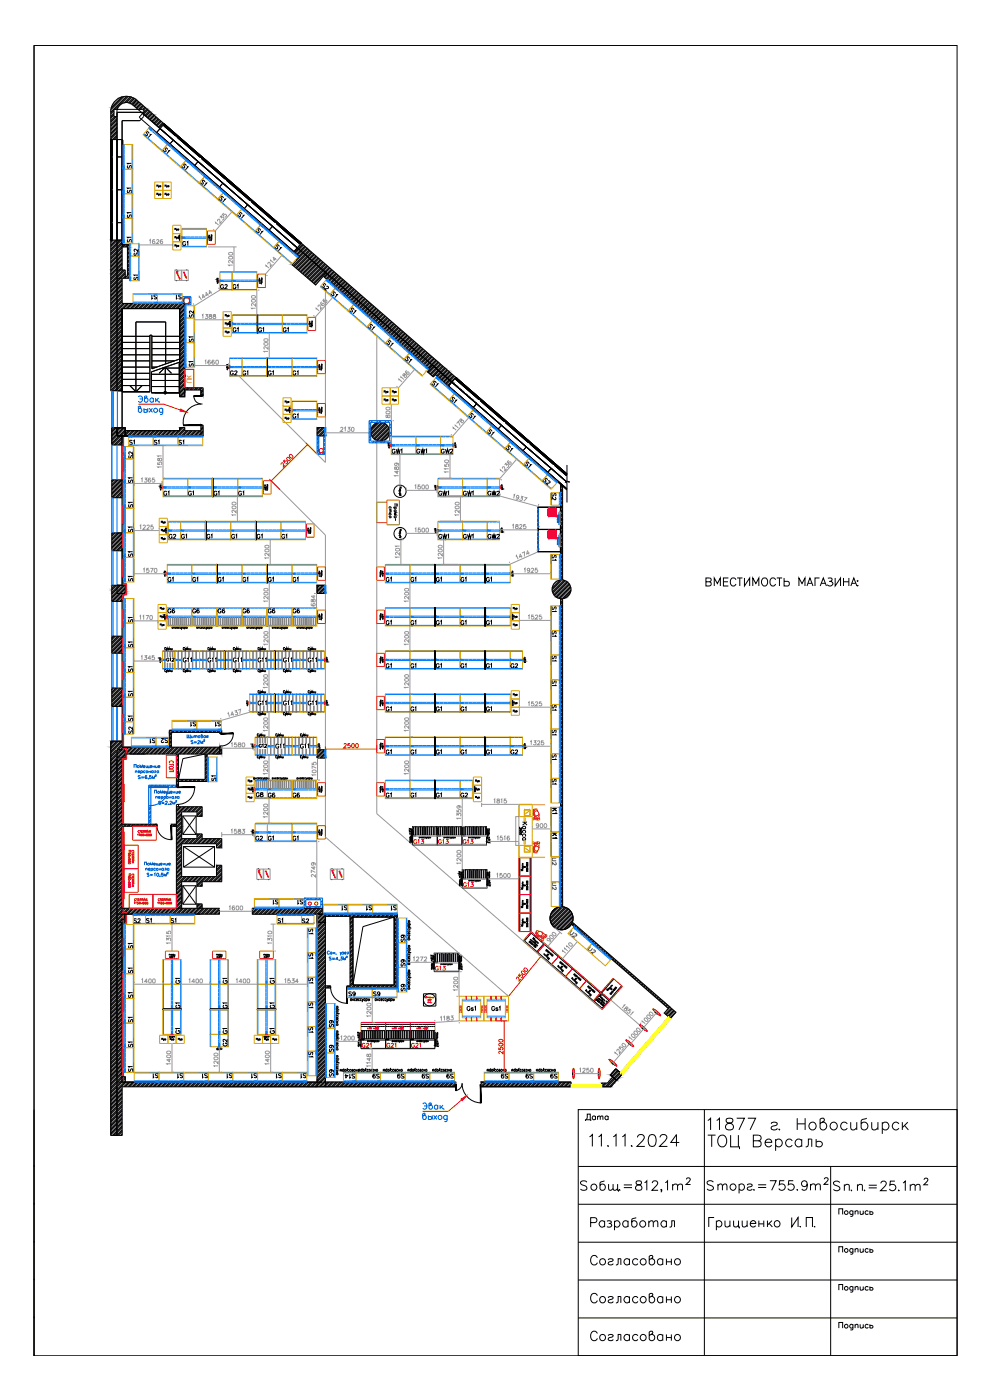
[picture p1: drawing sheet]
<svg xmlns="http://www.w3.org/2000/svg" width="297mm" height="420mm" viewBox="0 0 297 420" stroke-linecap="round" stroke-linejoin="round" font-family="sans-serif">
<defs><g id="words">
<text font-size="7.5" x="176.4" y="370.4">Разработал</text>
<g font-size="6.2">
<text x="176.4" y="381">Согласовано</text>
<text x="176.4" y="392.3">Согласовано</text>
<text x="176.4" y="403.6">Согласовано</text>
</g>
<text font-size="5.7" x="211" y="177.1">ВМЕСТИМОСТЬ МАГАЗИНА:</text>
<text font-size="5.3" fill="#dda500" x="95.6" y="88.5">S2</text>
<text font-size="5.3" fill="#989898" x="174.3" y="282.9" transform="rotate(-90 174.3 282.9)">U2</text>
<text font-size="5.3" fill="#007fff" x="175.7" y="287.5">U2</text>
<text font-size="5.3" x="174.6" y="337.6">Дата</text>
<g font-size="4.9" fill="#007fff">
<text x="46.6" y="42.7" transform="rotate(-90 46.6 42.7)">S1</text>
<text x="52.2" y="47.3" transform="rotate(-90 52.2 47.3)">S1</text>
<text x="53.6" y="52.2">S1</text>
<text x="59.3" y="57.1">S1</text>
<text x="74.4" y="66.7" transform="rotate(-90 74.4 66.7)">S1</text>
<text x="76.2" y="71.6">S1</text>
<text x="107.9" y="95.6" transform="rotate(-90 107.9 95.6)">S1</text>
<text x="109.7" y="100.2">S1</text>
<text x="119.2" y="105.1" transform="rotate(-90 119.2 105.1)">S1</text>
<text x="132.6" y="117.5" transform="rotate(-90 132.6 117.5)">S1</text>
<text x="138.3" y="122.1" transform="rotate(-90 138.3 122.1)">S1</text>
<text x="145.3" y="131.9">S1</text>
<text x="154.9" y="136.9" transform="rotate(-90 154.9 136.9)">S1</text>
</g>
<g font-size="4.9" fill="#989898">
<text x="64.9" y="61.7">S1</text>
<text x="85.7" y="76.6" transform="rotate(-90 85.7 76.6)">S1</text>
<text x="98.4" y="90.7">S1</text>
<text x="120.6" y="110.1">S1</text>
<text x="140.1" y="127">S1</text>
</g>
<text font-size="4.9" fill="#dda500" x="166.2" y="146.8" transform="rotate(-90 166.2 146.8)">S2</text>
<g font-size="4.4" fill="#007fff">
<text x="39.2" y="85.4">S1</text>
<text x="44.8" y="91">S1</text>
<text x="52.2" y="91">S1</text>
<text x="84" y="100.9">G1</text>
<text x="55.7" y="103.7">S1</text>
<text x="38.1" y="134.8">S1</text>
<text x="52.9" y="134.8">S1</text>
<text x="48.3" y="149.9">G1</text>
<text x="55.7" y="149.9">G1</text>
<text x="63.1" y="149.9">G1</text>
<text x="49.7" y="163">G2</text>
<text x="53.6" y="163">G1</text>
<text x="61" y="163">G1</text>
<text x="68.4" y="163">G1</text>
<text x="83.6" y="163">G1</text>
<text x="56.8" y="185.2">G6</text>
<text x="64.6" y="185.2">G6</text>
<text x="72" y="185.2">G6</text>
<text x="87.1" y="185.2">G6</text>
<text x="118.5" y="188.7" transform="rotate(-90 118.5 188.7)">G1</text>
<text x="133.7" y="188.7" transform="rotate(-90 133.7 188.7)">G1</text>
<text x="141.1" y="188.7" transform="rotate(-90 141.1 188.7)">G1</text>
<text x="145" y="188.7">G1</text>
<text x="118.5" y="201.8" transform="rotate(-90 118.5 201.8)">G1</text>
<text x="133.7" y="201.8" transform="rotate(-90 133.7 201.8)">G1</text>
<text x="141.1" y="201.8" transform="rotate(-90 141.1 201.8)">G1</text>
<text x="145" y="201.8">G1</text>
<text x="152.4" y="201.8">G2</text>
<text x="115" y="227.5">G1</text>
<text x="130.2" y="227.5">G1</text>
<text x="137.6" y="227.5">G1</text>
<text x="145" y="227.5">G1</text>
<text x="87.1" y="240.6">G6</text>
<text x="115" y="240.6">G1</text>
<text x="122.4" y="240.6">G1</text>
<text x="130.2" y="240.6">G1</text>
<text x="168.3" y="245.5" transform="rotate(-90 168.3 245.5)">K1</text>
<text x="168.3" y="260.7" transform="rotate(-90 168.3 260.7)">U2</text>
<text x="168.3" y="268.1" transform="rotate(-90 168.3 268.1)">U2</text>
<text x="105.5" y="274.5" transform="rotate(-90 105.5 274.5)">S1</text>
<text x="109" y="274.5">S1</text>
<text x="116.4" y="274.5">S1</text>
<text x="39.2" y="278.3">S2</text>
<text x="89.6" y="278.3">S2</text>
<text x="55.4" y="303.7" transform="rotate(-90 55.4 303.7)">G1</text>
<text x="69.5" y="303.7" transform="rotate(-90 69.5 303.7)">G1</text>
<text x="83.6" y="303.7" transform="rotate(-90 83.6 303.7)">G1</text>
<text x="103.7" y="300.2">S9</text>
<text x="69.5" y="311.5" transform="rotate(-90 69.5 311.5)">G1</text>
<text x="102.7" y="324.9">S14</text>
<text x="118.5" y="324.9">S9</text>
<text x="133.3" y="324.9">S9</text>
<text x="157" y="324.9">S9</text>
<text x="164.4" y="324.9">S9</text>
</g>
<g font-size="4.4">
<text x="69.1" y="100.9">G1</text>
<text x="138.3" y="267.4">G13</text>
<text x="115" y="315.7">G21</text>
<text x="122.4" y="315.7">G21</text>
<text x="125.9" y="324.9">S9</text>
</g>
<g font-size="4.4" fill="#989898">
<text x="76.6" y="100.9">G1</text>
<text x="55.7" y="111.1">S1</text>
<text x="45.5" y="134.8">S1</text>
<text x="156.6" y="141.5">S1</text>
<text x="70.6" y="149.9">G1</text>
<text x="76.2" y="163">G1</text>
<text x="79.7" y="185.2">G6</text>
<text x="125.9" y="188.7" transform="rotate(-90 125.9 188.7)">G1</text>
<text x="125.9" y="201.8" transform="rotate(-90 125.9 201.8)">G1</text>
<text x="122.4" y="227.5">G1</text>
<text x="152.4" y="227.5">G2</text>
<text x="79.7" y="240.6">G6</text>
<text x="137.2" y="240.6">G2</text>
<text x="168.3" y="252.9" transform="rotate(-90 168.3 252.9)">K1</text>
<text x="82.5" y="278.3">S1</text>
<text x="51.9" y="296.3">G1</text>
<text x="66" y="296.3">G1</text>
<text x="80.1" y="296.3">G1</text>
<text x="111.1" y="300.2">S9</text>
<text x="69.5" y="315" transform="rotate(-90 69.5 315)">G2</text>
<text x="107.6" y="315.7">G21</text>
<text x="172.9" y="323.1">1250</text>
<text x="111.1" y="324.9">S9</text>
</g>
<g font-size="4.4" fill="#f00">
<text x="49.4" y="185.2">G6</text>
<text x="91.4" y="200">G11</text>
<text x="149.6" y="324.9">S9</text>
</g>
<g font-size="4.4" fill="#dda500">
<text x="55.4" y="311.5" transform="rotate(-90 55.4 311.5)">G1</text>
<text x="83.6" y="311.5" transform="rotate(-90 83.6 311.5)">G1</text>
</g>
<g font-size="4" fill="#007fff">
<text x="40.6" y="51.9" transform="rotate(-90 40.6 51.9)">S1</text>
<text x="40.6" y="59.3" transform="rotate(-90 40.6 59.3)">S1</text>
<text x="40.6" y="66.7" transform="rotate(-90 40.6 66.7)">S1</text>
<text x="69.1" y="87.8">G1</text>
<text x="72" y="113.6">G1</text>
<text x="79.7" y="113.6">G1</text>
<text x="87.1" y="113.6">G1</text>
<text x="40.9" y="138.6" transform="rotate(-90 40.9 138.6)">S2</text>
<text x="40.9" y="153.5" transform="rotate(-90 40.9 153.5)">S1</text>
<text x="40.9" y="168.3" transform="rotate(-90 40.9 168.3)">S1</text>
<text x="167.9" y="169.3" transform="rotate(-90 167.9 169.3)">S1</text>
<text x="40.9" y="175.7" transform="rotate(-90 40.9 175.7)">S1</text>
<text x="56.8" y="175.7">G1</text>
<text x="64.6" y="175.7">G1</text>
<text x="72" y="175.7">G1</text>
<text x="87.1" y="175.7">G1</text>
<text x="115" y="175.7">G1</text>
<text x="130.2" y="175.7">G1</text>
<text x="137.6" y="175.7">G1</text>
<text x="145" y="175.7">G1</text>
<text x="167.9" y="184.9" transform="rotate(-90 167.9 184.9)">S1</text>
<text x="40.9" y="195.4" transform="rotate(-90 40.9 195.4)">S1</text>
<text x="167.9" y="192.3" transform="rotate(-90 167.9 192.3)">S1</text>
<text x="40.9" y="202.8" transform="rotate(-90 40.9 202.8)">S1</text>
<text x="167.9" y="199.7" transform="rotate(-90 167.9 199.7)">S1</text>
<text x="167.9" y="207.1" transform="rotate(-90 167.9 207.1)">S1</text>
<text x="40.9" y="210.3" transform="rotate(-90 40.9 210.3)">S1</text>
<text x="84.3" y="212.7">G11</text>
<text x="115" y="214.5">G1</text>
<text x="130.2" y="214.5">G1</text>
<text x="137.6" y="214.5">G1</text>
<text x="145" y="214.5">G1</text>
<text x="40.9" y="217.7" transform="rotate(-90 40.9 217.7)">S1</text>
<text x="40.9" y="221.5" transform="rotate(-90 40.9 221.5)">S2</text>
<text x="56.4" y="219.1">S1</text>
<text x="167.9" y="221.9" transform="rotate(-90 167.9 221.9)">S1</text>
<text x="44.1" y="224">S1</text>
<text x="47.6" y="224">S2</text>
<text x="89.3" y="225.8">G11</text>
<text x="167.9" y="229.3" transform="rotate(-90 167.9 229.3)">S1</text>
<text x="66" y="235.7" transform="rotate(-90 66 235.7)">S1</text>
<text x="167.9" y="236.4" transform="rotate(-90 167.9 236.4)">S1</text>
<text x="75.8" y="240.2">G8</text>
<text x="79.7" y="253.3">G1</text>
<text x="87.1" y="253.3">G1</text>
<text x="81.1" y="272.3">S1</text>
<text x="88.5" y="272.3">S1</text>
<text x="43" y="278">S1</text>
<text x="94.9" y="281.5" transform="rotate(-90 94.9 281.5)">S1</text>
<text x="40.9" y="285.8" transform="rotate(-90 40.9 285.8)">S1</text>
<text x="122.8" y="284" transform="rotate(-90 122.8 284)">S9</text>
<text x="40.9" y="293.2" transform="rotate(-90 40.9 293.2)">S1</text>
<text x="94.9" y="288.9" transform="rotate(-90 94.9 288.9)">S1</text>
<text x="122.8" y="298.4" transform="rotate(-90 122.8 298.4)">S9</text>
<text x="40.9" y="300.6" transform="rotate(-90 40.9 300.6)">S1</text>
<text x="94.9" y="303.7" transform="rotate(-90 94.9 303.7)">S1</text>
<text x="139.3" y="304.4">Gs1</text>
<text x="146.8" y="304.4">Gs1</text>
<text x="40.9" y="308" transform="rotate(-90 40.9 308)">S1</text>
<text x="94.9" y="311.1" transform="rotate(-90 94.9 311.1)">S1</text>
<text x="101.2" y="309.4" transform="rotate(-90 101.2 309.4)">S9</text>
<text x="40.9" y="315.4" transform="rotate(-90 40.9 315.4)">S1</text>
<text x="40.9" y="322.8" transform="rotate(-90 40.9 322.8)">S1</text>
<text x="94.9" y="318.6" transform="rotate(-90 94.9 318.6)">S1</text>
<text x="45.2" y="324.6">S1</text>
<text x="60" y="324.6">S1</text>
<text x="74.8" y="324.6">S1</text>
<text x="89.6" y="324.6">S1</text>
</g>
<g font-size="4" fill="#989898">
<text x="40.6" y="74.1" transform="rotate(-90 40.6 74.1)">S1</text>
<text x="65.3" y="87.8">G2</text>
<text x="59.3" y="96.7" transform="rotate(-90 59.3 96.7)">S2</text>
<text x="40.9" y="146.1" transform="rotate(-90 40.9 146.1)">S1</text>
<text x="40.9" y="160.9" transform="rotate(-90 40.9 160.9)">S1</text>
<text x="49.4" y="175.7">G1</text>
<text x="79.7" y="175.7">G1</text>
<text x="122.4" y="175.7">G1</text>
<text x="40.9" y="188" transform="rotate(-90 40.9 188)">S1</text>
<text x="49" y="199.7">G12</text>
<text x="76.6" y="212.7">G11</text>
<text x="122.4" y="214.5">G1</text>
<text x="167.9" y="214.5" transform="rotate(-90 167.9 214.5)">S1</text>
<text x="63.9" y="219.1">S1</text>
<text x="81.8" y="225.8">G11</text>
<text x="75.8" y="253.3">G2</text>
<text x="130.5" y="254.4">G13</text>
<text x="137.9" y="254.4">G13</text>
<text x="50.4" y="278">S1</text>
<text x="122.8" y="291" transform="rotate(-90 122.8 291)">S9</text>
<text x="129.8" y="292.5">G13</text>
<text x="94.9" y="296.3" transform="rotate(-90 94.9 296.3)">S1</text>
<text x="101.2" y="316.8" transform="rotate(-90 101.2 316.8)">S9</text>
<text x="52.6" y="324.6">S1</text>
<text x="67.4" y="324.6">S1</text>
<text x="82.2" y="324.6">S1</text>
</g>
<text font-size="4" fill="#dda500" x="42.7" y="78" transform="rotate(-90 42.7 78)">S2</text>
<g font-size="4">
<text x="54" y="74.8">G1</text>
<text x="87.1" y="126.6">G1</text>
<text x="123.1" y="254.4">G13</text>
<text x="101.2" y="324.2" transform="rotate(-90 101.2 324.2)">S9</text>
</g>
<g font-size="4" fill="#f00">
<text x="68.1" y="113.6">G2</text>
<text x="91.4" y="212.7">G11</text>
</g>
<text font-size="4" fill="#f0f" x="167.9" y="151.3" transform="rotate(-90 167.9 151.3)">S2</text>
<text font-size="3.5" fill="#989898" x="76.9" y="225.4">G12</text>
<g font-size="3.1" fill="#007fff">
<text x="38.1" y="78">25</text>
<text x="97" y="85.4">2</text>
<text x="97" y="85.7">25</text>
<text x="36.3" y="139">2</text>
<text x="36.3" y="138.3">0</text>
<text x="163.3" y="143.9">2</text>
<text x="164" y="144.3">0</text>
<text x="36.3" y="221.5">2</text>
<text x="36.3" y="220.8">0</text>
<text x="48.7" y="225.4">0</text>
<text x="49.4" y="225.4">2</text>
<text x="39.5" y="275.9">25</text>
<text x="89.6" y="275.9">2</text>
<text x="90.3" y="275.9">0</text>
</g>
<g font-size="2.6" fill="#007fff">
<text x="38.1" y="78">2</text>
<text x="38.1" y="77.3">0</text>
<text x="97.7" y="85.7">0</text>
<text x="56.8" y="96.3" transform="rotate(-90 56.8 96.3)">25</text>
<text x="166.9" y="149.2">2</text>
<text x="166.9" y="149.9">0</text>
<text x="75.8" y="238.1">20</text>
</g>
<text font-size="2.3" fill="#f00" x="57.5" y="114.9" transform="rotate(-90 57.5 114.9)">ПК</text>
</g></defs>
<g fill="none" stroke="#000" stroke-width=".3">
<path d="M10.2 13.6h277v393.3h-277zM10.2 13.6v393.3M34.2 34.1l-1 .9M34.2 33.2l-1 .9M34.2 34.5l-1 .9M34.5 35l-1.3 1.2M34.9 35l-1.7 1.6M35.1 35.6l-1.9 1.8M35.1 36.8l-1.9 1.9M35.1 38.1l-1.9 1.8M35.1 39.3l-1.9 1.9M35.1 36l-1.9 1.9"/>
<path d="M35.1 37.3l-1.9 1.8M35.1 38.5l-1.9 1.9M35.1 39.8l-1.9 1.8M36.6 29.1l-3.1 3.2M36.6 36.2h5.4M37.1 29l-3.8 3.8M38 28.9l-4.8 4.8M38.5 28.9l-3.9 3.9M39.1 29.1l-1.7 1.7M39.5 29.2l-1.6 1.6M40.1 29.4l-1.5 1.4M40.3 29.6l-1.4 1.4"/>
<path d="M40.8 29.9l-1.3 1.3M41 30.1l-1.3 1.3M41.5 30.5l-1.3 1.3M41.7 30.7l-1.3 1.3M42.1 31l-1.2 1.4M42.4 31.2l-1.3 1.3M42.8 31.6l-1.2 1.2M43 31.8l-.9 1M43.5 32.2l-.7 .7M43.7 32.4l-.6 .6M44.2 32.8l-1.1 1M44.4 32.9l-1.3 1.3"/>
<path d="M44.8 33.4l-1.3 1.2M45.1 33.5l-1.4 1.4M45.5 33.9l-1.3 1.3M45.7 34.1l-1.3 1.3M46.2 34.5l-1.4 1.3M46.4 34.7l-1.3 1.3M46.8 35.1l-1.3 1.3M47 39.8l11.4 9.9M47 35.3l-1.3 1.3M47.5 35.7l-1.3 1.3M47.7 35.9l-1.3 1.3M48 38.6l41.2 35.8-1 1.1-22.4-19.4"/>
<path d="M48.1 36.3l-1.3 1.3M48.4 36.4l-1.4 1.3M48.8 36.8l-1.3 1.4M49 37l-1.3 1.3M49.2 37.6l.2 .3M49.2 37.2l.4 .3-.2 .2-.4-.3zM49.4 37.9l3.1 2.7M49.5 37.9l3 2.6M49.5 37.6l.1 .1M49.5 37.8l3.1 2.6M49.6 37.7l3.1 2.7M49.6 37.5l3.3 2.9"/>
<path d="M49.6 37.7l-.2 .2M33.2 42.3h.3v-.4h-.3v30.2h.3M33.2 46.7h.3v.9h-.3M33.2 56.5h.3v.9h-.3M33.2 47.1h.3M33.2 57h.3M33.4 42.3v4.4M33.4 47.6v8.9M33.4 57.4v9M33.4 46.5h.3M33.4 42.4h.3M33.4 56.4h.3"/>
<path d="M33.4 47.7h.3M33.4 57.5h.3M33.5 42.4v4.1M33.5 47.7v8.7M33.5 57.5v8.7M33.5 42.1h.2v4.7h-.2M33.5 47.4h.2v9.3h-.2M33.5 57.2h.2v9.4h-.2M33.6 42.4v4.1M33.6 47.7v8.7M33.6 57.5v8.7M35.1 40.6l-1.3 1.3"/>
<path d="M35.1 41.8v.1M35.1 41l-.9 .9M35.1 47.1h1.5M35.1 41.9h1.5v30.2M35.1 57h1.5M35.1 41.9v30.2h1.8M52.5 40.6l.2 .2 .1-.1M52.7 40.4l.1 .1M52.7 40.4l-.2 .2M52.9 40.4l-.2 .2 .3 .3M52.9 40.4l.3 .3M53 40.9l.3 .3 .2-.3"/>
<path d="M53.2 40.7l-.2 .2M53.2 40.7l.3 .2M53.2 41l-.1 .2 .3 .2M53.4 41.4l6.5 5.7M53.4 41.3l6.6 5.6M53.4 41l.1 .1M53.5 41.2l6.5 5.8M53.5 40.9l6.8 5.9M53.5 41.1l6.6 5.7M53.5 41.1l-.1 .3M58.4 49.7l7.4 6.4M59.4 48.5l-1 1.2"/>
<path d="M59.9 47.1l.3 .1M60.1 46.8l-.2 .3M60.1 46.8l.1 .1M60.3 46.8l.3 .3M60.3 46.8l-.2 .2 .3 .3M60.4 47.3l.4 .3 .2-.2M60.6 47.1l7.1 6.2M60.6 47.1l-.2 .2M60.6 47.5l.2 .4M60.8 47.9l6.5 5.6M60.8 47.8l6.6 5.7M60.8 47.5l.2 .1"/>
<path d="M60.9 47.7l6.6 5.7M61 47.6l6.5 5.7M61 47.6l-.2 .3M66.9 55l-1.1 1.1M67.3 53.5l.4 .1M67.5 53.3l-.2 .2M67.5 53.3l.2 .1M67.7 53.3l.4 .3M67.7 53.3l-.1 .2 .3 .3M67.9 53.8l.3 .3 .2-.2M68.1 53.6l-.2 .2M68.1 53.6l7.1 6.1"/>
<path d="M68.1 54l.1 .3M68.2 54.3l6.6 5.7M68.3 54.2l6.6 5.7M68.3 54l.1 .1M68.4 54.1l6.6 5.7M68.4 54.1l-.2 .2M75 59.8l.1 .1M75 59.8l-.2 .2M75.2 59.7l.3 .3M75.2 59.7l-.2 .3 .3 .3M33.2 66.4h.3v.8h-.3M33.2 71.6h.3v.5"/>
<path d="M33.2 66.8h.3M33.4 67.2v4.4M33.4 66.2h.3M33.4 71.5h.3M33.4 67.4h.3M33.5 72.1l-.3 .2M33.5 67.4v4.1M33.5 67.1h.2v4.7h-.2M33.6 67.4v4.1M33.9 72.1l-.7 .6M34.8 72.1l-1.6 1.5M35.1 66.8h1.5"/>
<path d="M35.2 72.1l-2 1.9M36 72.1l-2.8 2.7M36.4 72.1l-3.2 3.1M36.6 72.7l-3.4 3.3M36.6 73.1l-3.4 3.4M36.6 75.2l-3.4 3.3M36.6 76.4l-3.4 3.4M36.6 77.7l-3.4 3.3M36.6 78.9l-3.4 3.4M36.6 74.4l-3.4 3.3M36.6 75.6l-3.4 3.4M36.6 76.8l-3.4 3.4"/>
<path d="M36.6 78.1l-3.4 3.4M36.6 79.3l-3.4 3.4M37.1 73.5l-3.9 3.8M38.2 74.1v8.8h-.6M38.8 79.2l-.6 .6M38.8 79.6l-.6 .6M38.8 73.5v10h-1.2M74.8 60l.3 .1M75.3 60.3l.4 .3 .1-.3M75.5 60.5l.2 .3M75.5 60l-.2 .3M75.5 60l.3 .3"/>
<path d="M75.7 60.8l6.5 5.7M75.7 60.7l6.6 5.7M75.7 60.4l.2 .2M75.8 60.6l6.6 5.7M75.8 60.3l7.2 6.2M75.9 60.6l6.5 5.7M75.9 60.6l-.2 .2M82.2 66.5l.2 .2 .2-.1M82.4 66.3l.2 .1M82.4 66.3l-.2 .2M82.6 66.2l-.2 .3 .4 .2M82.8 66.7l.3 .3 .2-.2"/>
<path d="M83 66.9l-.1 .1 .2 .2M83 66.5l-.2 .2M83 66.5l.3 .3M83.1 67.2l6.6 5.8M83.2 67.2l6.5 5.7M83.2 66.9l.1 .1M83.2 67.1l6.6 5.7M83.3 66.8l6.8 5.9M83.3 67l6.6 5.7M83.3 67l-.2 .2M89.7 73l.2 .2 .1-.2M89.9 72.7l.1 .1"/>
<path d="M89.9 72.7l-.2 .3M90.1 72.7l.3 .3-.2 .2-.3-.3zM90.8 73.3l-2.4 2.4M91 73.5l-2.4 2.4M91.5 73.9l-2.5 2.4M91.5 76.4l-3.5 3.4M91.7 74.1l-2.4 2.4M92.1 74.5l-2.4 2.4M92.3 74.6l-3.6 3.6M92.3 77.1l-3.3 3.5M92.8 75l-1.3 1.3M93 75.2l-4.7 4.8"/>
<path d="M93.4 75.6l-4.7 4.8M93.7 75.8l-1.3 1.3M94.1 76.2l-4.7 4.8M94.3 76.4l-4.7 4.7M94.4 78.9h.1M94.4 78.9l-3.5 3.4M94.8 79.3h.1M94.8 76.8l-4.7 4.7M95 77l-4.7 4.7M95.4 77.4l-4.7 4.7M95.5 79.9l-3.5 3.3M95.7 77.6l-1.3 1.3"/>
<path d="M96.1 77.9l-4.7 4.7M96.3 78.1l-4.7 4.8M96.8 78.5l-1.3 1.3M97 78.7l-4.7 4.8M97.5 79.1l-4.8 4.7M97.7 79.3l-4.8 4.7M98.1 79.7l-4.7 4.7M98.4 79.9l-4.8 4.7M36.6 80.2l-3.4 3.3M36.6 86.4l-3.4 3.4M36.6 87.6l-3.4 3.4M36.6 88.9l-3.4 3.4"/>
<path d="M36.6 90.1l-3.4 3.4M36.6 80.6l-3.4 3.4M36.6 86.8l-3.4 3.4M36.6 88l-3.4 3.4M36.6 89.3l-3.4 3.4M36.6 90.5l-3.4 3.4M36.6 83.9l-3.4 3.4M36.6 85.1l-3.4 3.4M36.6 93.8l-3.4 3.4M36.6 95.1l-3.4 3.4M36.6 96.3l-3.4 3.4M36.6 97.6l-3.4 3.4"/>
<path d="M36.6 98.8l-3.4 3.4M36.6 84.3l-3.4 3.4M36.6 85.5l-3.4 3.4M36.6 93l-3.4 3.4M36.6 94.2l-3.4 3.4M36.6 95.5l-3.4 3.4M36.6 96.7l-3.4 3.4M36.6 98l-3.4 3.4M36.6 99.2l-3.4 3.4M36.9 91.1l-3.7 3.7M37 81l-3.8 3.8M37.4 91.1l-4.2 4"/>
<path d="M37.4 81l-4.2 4.2M37.6 81.7l-4.4 4.3M37.6 82.1l-4.4 4.4M37.6 82.9l-.6 .6M38 82.9l-.6 .6M38.2 91.1l-5 4.9M38.6 91.1l-1.5 1.5M39.4 91.1l-1.5 1.5M39.8 91.1l-1.5 1.5M40.7 91.1l-1.6 1.5M41.1 91.1l-1.5 1.5M41.9 91.1l-1.5 1.5"/>
<path d="M42.3 91.1l-1.5 1.5M43.2 91.1l-1.6 1.5M43.6 91.1l-1.6 1.5M44.4 91.1l-1.5 1.5M44.8 91.1l-1.5 1.5M45.6 91.1l-1.5 1.5M46.1 91.1l-1.6 1.5M46.9 91.1l-1.5 1.5M47.3 91.1l-1.5 1.5M48.1 91.1l-1.5 1.5M48.6 91.1l-1.6 1.5M49.4 91.1l-1.5 1.5"/>
<path d="M49.8 91.1l-1.5 1.5M50.6 91.1l-1.5 1.5M51 91.1l-1.5 1.5M51.9 91.1l-1.6 1.5M52.3 91.1l-1.6 1.5M53.1 91.1l-1.5 1.5M53.5 91.1l-1.5 1.5M54.4 91.1l-1.6 1.5M54.8 91.1l-1.6 1.5M55.4 91.2l-1.5 1.6M55.4 92.5l-1.5 1.5M55.4 96.2l-1.5 1.6"/>
<path d="M55.4 97.5l-1.5 1.5M55.4 98.7l-1.5 1.6M55.4 100l-1.5 1.5M55.4 91.7l-1.5 1.5M55.4 92.9l-1.5 1.5M55.4 96.6l-1.5 1.6M55.4 97.9l-1.5 1.5M55.4 99.1l-1.5 1.5M77.1 94.5l.1 5.5zM77.2 94.5l.1 5.5zM96.8 81h.1M97.5 81.6h.1"/>
<path d="M97.7 81.8h.1M98.8 80.3l-4.7 4.7M99 80.4l-4.7 4.7M99.5 80.8l-1.4 1.3M99.7 81l-1.3 1.4M100.1 81.4l-1.3 1.3M100.3 81.6l-1.3 1.3M100.8 82l-1.3 1.3M101 82.2l-1.3 1.3M102.1 83.2l-1.3 1.3M102.3 83.4l-1.3 1.2M102.8 83.7l-1.3 1.4"/>
<path d="M103 83.9l-2.3 2.3M103.4 84.3l-2.2 2.3M103.7 84.5l-1.3 1.3M104.1 84.9l-1.3 1.3M104.1 87.3l-.9 1M104.3 85.1l-1.3 1.3M104.8 85.5l-1.3 1.3M105 85.7l-1.3 1.3M105.5 86l-1.3 1.3M105.7 86.2l-2.3 2.3M106.1 86.6l-2.3 2.3M106.3 86.8l-2.2 2.3"/>
<path d="M106.8 87.2l-2.3 2.3M107 87.4l-2.3 2.3M107.5 87.8l-2.3 2.3M107.7 88l-2.3 2.3M108.1 88.4l-2.3 2.2M108.3 88.6l-2.2 2.3M108.8 89l-2.3 2.2M109 89.1l-2.3 2.4M109.4 89.5l-2.2 2.3M109.7 89.7l-2.3 2.3M110.1 90.1l-2.3 2.3M110.3 90.3l-2.3 2.3"/>
<path d="M110.8 90.7l-2.3 2.3M111 90.9l-2.3 2.3M111.4 91.2l-2.3 2.4M111.6 91.5l-2.2 2.3M112.1 91.8l-2.3 2.4M112.1 94.3l-1 1M112.3 92l-2.3 2.3M112.8 92.4l-2.3 2.3M113 92.6l-2.3 2.3M113.4 93l-1.3 1.3M113.7 93.2l-2.3 2.3M114.1 93.6l-2.3 2.3"/>
<path d="M114.3 93.8l-2.3 2.3M114.8 94.2l-2.3 2.3M115 94.3l-2.3 2.4M115.5 94.8l-2.4 2.3M115.7 94.9l-2.4 2.4M116.1 95.3l-1.3 1.3M116.3 95.5l-1.3 1.3M116.8 95.9l-2.4 2.3M117 96.1l-2.3 2.3M117.4 96.5l-2.3 2.3M117.7 96.7l-2.4 2.3M118.1 97l-2.3 2.4"/>
<path d="M118.3 97.3l-2.3 2.3M118.8 97.6l-2.4 2.4M119 97.8l-2.4 2.4M119.4 98.2l-2.3 2.4M119.6 98.4l-2.3 2.4M120.1 98.8l-2.4 2.3M120.3 99l-2.3 2.3M120.7 99.4l-2.3 2.3M121 99.6l-2.4 2.3M121.4 100l-2.3 2.3M33.2 117.2h3.4v11.1M36.6 100l-3.4 3.5"/>
<path d="M36.6 101.3l-3.4 3.4M36.6 102.5l-3.4 3.4M36.6 103.8l-3.4 3.4M36.6 105l-3.4 3.4M36.6 106.3l-3.4 3.4M36.6 107.5l-3.4 3.4M36.6 108.8l-3.4 3.4M36.6 110l-3.4 3.4M36.6 111.3l-3.4 3.4M36.6 112.5l-3.4 3.4M36.6 113.8l-3.4 3.4M36.6 115l-2.2 2.2"/>
<path d="M36.6 116.3l-.9 .9M36.6 100.5l-3.4 3.4M36.6 101.7l-3.4 3.4M36.6 103l-3.4 3.4M36.6 104.2l-3.4 3.4M36.6 105.5l-3.4 3.4M36.6 106.7l-3.4 3.4M36.6 108l-3.4 3.4M36.6 109.2l-3.4 3.4M36.6 110.5l-3.4 3.3M36.6 111.7l-3.4 3.4M36.6 112.9l-3.4 3.4"/>
<path d="M36.6 114.2l-3 3M36.6 115.4l-1.8 1.8M36.6 116.7l-.6 .5M55.4 101.2l-1.5 1.5M55.4 102.4l-1.5 1.6M55.4 103.7l-1.5 1.5M55.4 104.9l-1.5 1.6M55.4 106.2l-1.5 1.5M55.4 107.4l-1.5 1.6M55.4 108.7l-1.5 1.5M55.4 109.9l-1.5 1.5M55.4 111.1l-1.5 1.6"/>
<path d="M55.4 112.4l-1.5 1.5M55.4 113.6l-1.5 1.6M55.4 114.9l-1.5 1.5M55.4 116.1l-1.5 1.6M55.4 117.4l-1.5 1.5M55.4 118.6l-.4 .5M55.4 100.3l-1.5 1.6M55.4 101.6l-1.5 1.5M55.4 102.8l-1.5 1.6M55.4 104.1l-1.5 1.5M55.4 105.3l-1.5 1.6M55.4 106.6l-1.5 1.5"/>
<path d="M55.4 107.8l-1.5 1.6M55.4 109.1l-1.5 1.5M55.4 110.3l-1.5 1.6M55.4 111.6l-1.5 1.5M55.4 112.8l-1.5 1.6M55.4 114.1l-1.5 1.5M55.4 115.3l-1.5 1.6M55.4 117.8l-1.2 1.3M55.4 116.4h5.5v2.4h-.6v-1.8h-4.9M55.6 116.4l-1.7 1.7M56.4 116.4l-.6 .6M56.8 116.4l-.6 .6"/>
<path d="M57.7 116.4l-.7 .6M58.1 116.4l-.6 .6M58.2 118.8a2.31 2.31 0 0 0 2.5 2.4M58.9 116.4l-.6 .6M59.3 116.4l-.6 .6M60.2 116.4l-.7 .6M60.6 116.4l-.6 .6M60.9 116.9l-.6 .6M60.9 118.1l-.6 .7M60.9 117.3l-.6 .6M60.9 118.5l-.3 .3M80 107.4l.1 5.5z"/>
<path d="M80.1 107.4l.1 5.5zM121.6 100.1l-2.3 2.4M122.1 100.5l-2.4 2.4M122.3 100.7l-2.4 2.4M122.8 101.1l-2.4 2.4M123 101.3l-2.4 2.3M123.4 101.7l-2.3 2.4M123.7 101.9l-2.4 2.3M124.1 102.2l-2.4 2.4M124.3 102.5l-2.4 2.3M124.8 102.8l-2.4 2.4M125 103.1l-2.4 2.3"/>
<path d="M125.4 103.4l-2.3 2.4M125.7 103.6l-2.4 2.4M126.1 104l-2.4 2.4M126.3 104.2l-2.4 2.4M126.8 104.6l-2.4 2.3M127 104.8l-2.4 2.4M127.4 105.2l-2.4 2.3M127.6 105.3l-2.3 2.5M128.1 105.7l-2.4 2.4M128.3 105.9l-2.4 2.4M128.7 106.3l-2.3 2.4M129 106.5l-2.4 2.4"/>
<path d="M129.4 106.9l-2.4 2.4M129.6 107.1l-2.3 2.4M130.1 107.5l-2.4 2.4M130.1 110h.1M130.3 107.7l-2.4 2.4M130.8 108l-2.4 2.5M130.8 110.5h.1M131 108.3l-2.4 2.3M131 110.7h.1M131.4 108.6l-3 3.1M131.5 111.1h.1M131.6 108.8l-3 3.1"/>
<path d="M132.1 109.2l-3.1 3.1M132.1 111.7h.1M132.3 109.4l-3 3.1M132.3 111.9h.1M132.8 109.8l-3.1 3.1M133 110l-3.1 3M133.4 110.4l-2.4 2.4M133.7 110.5l-2.5 2.5M134.1 111l-2.4 2.3M134.3 111.1l-2.4 2.5M134.8 111.5l-2.5 2.4M134.8 114h.1"/>
<path d="M135 111.7l-2.4 2.4M135 114.2h.1M135.4 112.1l-2.4 2.4M135.4 114.6h.1M135.7 112.3l-2.5 2.4M136.1 112.7l-2.4 2.4M136.3 112.9l-2.4 2.4M136.8 113.3l-2.5 2.4M136.8 113.7l.1 .3M136.9 114l6.6 5.7M137 114l6.6 5.6M137 113.7l.1 .1"/>
<path d="M137.1 113.9l6.5 5.7M137.1 113.8l6.6 5.7M137.1 113.6l-.2 .2-.3-.2 .2-.3 7.1 6.2M137.1 113.8l-.2 .2M143.5 119.7l.3 .1M143.7 119.5l.1 .1M143.7 119.5l-.2 .2M143.9 119.5l-.2 .2 .3 .3M143.9 119.5l.7 .6M144 120l.4 .3 .2-.2M144.2 119.8l-.2 .2M33.5 128.3h3.3"/>
<path d="M33.5 133.5h3.1M33.7 128.3l-.2 .2M34.5 128.3l-1 1M34.9 128.3l-1.4 1.4M35.7 128.3l-2.2 2.2M36.2 128.3l-2.7 2.7M36.6 131.2l-2.3 2.3M36.6 132.4l-1.1 1.1M36.6 131.6l-1.9 1.9M36.6 132.9l-.6 .6M36.6 130.8v13.4M37 128.3l-3.5 3.5"/>
<path d="M37.4 128.3l-3.9 3.9M37.6 129l-4.1 4M37.7 129.3l-4.2 4.1M38.6 129.3l-1 1M39 129.3l-1.4 1.4M39.8 129.3l-1.5 1.5M40.2 129.3l-1.5 1.5M41 129.3l-1.5 1.5M41.5 129.3l-1.6 1.5M42.3 129.3l-1.5 1.5M42.7 129.3l-1.5 1.5M43.5 129.3l-1.5 1.5"/>
<path d="M44 129.3l-1.6 1.5M44.8 129.3l-1.6 1.5M45.2 129.3l-1.5 1.5M46 129.3l-1.5 1.5M46.5 129.3l-1.6 1.5M47.3 129.3l-1.6 1.5M47.7 129.3l-1.5 1.5M48.5 129.3l-1.5 1.5M49 129.3l-1.6 1.5M49.8 129.3l-1.6 1.5M50.2 129.3l-1.5 1.5M51 129.3l-1.5 1.5"/>
<path d="M51.4 129.3l-1.5 1.5M52.3 129.3l-1.6 1.5M52.7 129.3l-1.5 1.5M53.5 129.3l-1.5 1.5M54.5 128.3l-.6 .6M54.8 128.3l-2.4 2.5M55.4 128.6l-2.2 2.2M55.4 129l-1.8 1.8M55.4 128.3v1h4.9M56 129.3l-1.5 1.5M56.4 129.3l-1.5 1.5M57.2 129.3l-1.5 1.5"/>
<path d="M57.7 129.3l-1.6 1.5M58.5 129.3l-1.5 1.5M58.9 129.3l-1.5 1.5M59.7 129.3l-1.5 1.5M60.2 129.3l-1.6 1.5M60.3 121.3a5.4 5.4 0 0 0-5.3 6.3M60.3 127.6h.6v3.2h-.6zM60.6 127.6l-.3 .3M60.9 128.1l-.6 .6M60.9 129.3l-1.4 1.5M60.9 130.6l-.2 .2M60.9 128.5l-.6 .6"/>
<path d="M60.9 129.8l-1 1M95.5 128.3l-.4 .4M95.9 128.3l-.8 .8M96.8 128.3l-1.7 1.7M97.2 128.3l-2.1 2.1M97.6 128.7l-2 2.1M97.6 130l-.8 .8M97.6 129.2l-1.6 1.6M97.6 130.4l-.4 .4M113.2 126.9l-1.8 1.8M113.7 126.8l-2.4 2.4M114.5 126.8l-3.2 3.2"/>
<path d="M114.9 126.8l-3.5 3.6M115.5 127.1l-3.9 3.9M115.7 127.3l-3.9 3.9M116.1 127.6l-3.9 4.1M116.3 127.9l-3.9 3.9M116.5 131l-1 1M116.6 128.4l-3.7 3.7M116.8 128.7l-3.6 3.6M116.9 129.4l-3 3M116.9 129.8l-2.6 2.6M143 121.2l-1 1.1M144.2 120.2l.2 .3"/>
<path d="M144.4 120.5l6.5 5.7M144.5 120.2l.1 .1M144.6 120.3l6.5 5.7M144.6 120.3l-.2 .2M144.6 120.1l7.1 6.2M150.9 126.2l.4 .1M151.1 126l-6.6-5.6 6.5 5.7M151.1 126l.2 .1M151.1 126l-.2 .2M151.4 126l-.3 .2 .4 .3M151.5 126.5l.3 .3 .2-.3M151.7 126.7l-.1 .1 .2 .2"/>
<path d="M151.7 126.3l-.2 .2M151.7 126.3l.3 .2M151.8 127l6.6 5.7M151.9 126.9l6.5 5.7M151.9 126.6l.1 .2M151.9 126.8l6.6 5.7M152 126.5l6.8 5.9M152 126.8l6.6 5.6M152 126.8l-.2 .2M157.9 134.1l-22.3-19.4-1 1.2 35.5 30.8M157.9 134.1l12.1 10.5M157.9 134.1l-1 1.2"/>
<path d="M158.4 132.7l.2 .2 .1-.1M158.6 132.4l.1 .2M158.6 132.4l-.2 .3M158.8 132.4l-.2 .2 .3 .3M158.8 132.4l.3 .3M158.9 132.9l.3 .3 .2-.2M159.1 132.7l-.2 .2M159.1 132.7l.3 .3M159.1 133.1l-.1 .1 .3 .2M159.3 133.4l6.5 5.8M159.3 133.4l6.7 5.6M159.4 133.1l.1 .1"/>
<path d="M159.4 133.3l6.5 5.8M159.4 133l6.9 5.9M159.5 133.2l6.5 5.7M159.5 133.2l-.2 .2M165.8 139.2h.4M166 138.9l.1 .1M166 138.9l-.2 .3M166.3 138.9l-.3 .2 .4 .3M166.3 138.9l.3 .3M166.4 139.4l.3 .3 .2-.2M166.6 139.2l.3 .3M166.6 139.2l-.2 .2"/>
<path d="M166.6 139.6l.1 .3M166.7 139.9l3.3 2.9M166.8 139.8l3.3 2.9M166.8 139.6l.1 .1M166.8 139.8l3.3 2.8M166.9 139.7l3.2 2.8M166.9 139.5l3.2 2.8M166.9 139.7l-.2 .2M170.1 139.5v4.9l.9 .3-1.5-.1 .6 .4v5.8M33.5 149.4h3.1M33.8 144l-.3 .2M34.1 159.9l-.6 .5"/>
<path d="M34.2 144l-.7 .7M34.5 159.9l-1 .9M35 144l-1.5 1.5M35.3 159.9l-1.8 1.8M35.4 144l-1.9 1.9M35.7 159.9l-2.2 2.2M36.3 144l-2.8 2.7M36.5 159.9l-3 3M36.6 144.9l-3.1 3.1M36.6 146.1l-3.1 3.1M36.6 147.4l-2 2M36.6 148.6l-.7 .8"/>
<path d="M36.6 144.1l-3.1 3.1M36.6 145.3l-3.1 3.1M36.6 146.6l-2.8 2.8M36.6 147.8l-1.5 1.6M36.6 149l-.3 .4M36.6 148.9v11h-3.1M61.6 156.4l.1 5.6zM61.7 156.4l.2 5.6zM63.7 143.5l.1 5.6zM63.8 143.5l.1 5.6zM76.6 156.4l.2 5.6zM76.8 156.4l.1 5.6z"/>
<path d="M119.7 147.9l.2 .2M119.7 147.2v.2h.5M119.7 159.9l.2 .2h.3v-.2l-.3-.1v.3M119.9 146.1h.5v.4h-.5M119.9 148.4h.3l-.3 .1 .3 .2h-.3M119.9 147.8h.3M119.9 158.8h.5v.4h-.5M119.9 147.4l.1-.3 .1 .3M120.2 147.6h-.3v.2M120.2 147.9l-.3 .2 .3 .1M168.2 145.4v28.6M168.5 145.7l-.3 .3"/>
<path d="M168.8 155.8l-.6 .6M168.8 157l-.6 .6M168.8 150.4l-.6 .6M168.8 152.9l-.6 .6M168.8 154.1l-.6 .6M168.8 155.3l-.6 .7h.6M168.8 156.6l-.6 .6M168.8 157.8l-.6 .7M168.8 159.1l-.6 .6M168.8 153.3l-.6 .6M168.8 154.5l-.6 .6M168.8 158.3l-.6 .6"/>
<path d="M168.8 159.5l-.6 .6M168.8 145.9v28.1M33.5 165.3h3.1M33.7 175.7l-.2 .1M34.5 175.7l-1 .9M34.9 175.7l-1.4 1.4M35.8 175.7l-2.3 2.2M36.2 175.7l-2.7 2.6M36.6 161.1l-3.1 3.1M36.6 162.3l-2.9 3M36.6 163.6l-1.7 1.7M36.6 164.8l-.4 .5"/>
<path d="M36.6 178.5l-1.9 2M36.6 179.8l-.7 .7M36.6 160.2l-3.1 3.1M36.6 161.5l-3.1 3.1M36.6 162.7l-2.5 2.6M36.6 164l-1.3 1.3M36.6 178.9l-1.5 1.6M36.6 164.6v11.1h-3.1M37 175.7l-3.5 3.4M37.4 175.7l-3.9 3.8M37.6 176.3l-4.1 4.1M37.6 177.6l-.5 .5"/>
<path d="M37.6 176.8l-3.8 3.7M37.6 178l-.2 .1M65 169.4l.1 5.5zM65.1 169.4l.1 5.5zM80 169.4l.1 5.5zM80.1 169.4l.1 5.5zM95.1 175.7h2.5v2.4h-2.5zM95.5 175.7l-.4 .3M95.9 175.7l-.8 .8M96.8 175.7l-1.7 1.6M97.2 175.7l-2.1 2M97.6 176.1l-2 2"/>
<path d="M97.6 177.3l-.8 .8M97.6 176.5l-1.6 1.6M97.6 177.7l-.4 .4M119.7 160.6l.2 .2M119.9 161.1h.3l-.3 .1 .3 .2h-.3M119.9 160.5h.3M120.2 160.2l-.3 .1 .1 .2M120.2 160.6l-.3 .2 .3 .1M130.4 169.4l.1 5.5zM130.5 169.4l.2 5.5zM145.4 169.4l.2 5.5zM145.6 169.4l.1 5.5z"/>
<path d="M168.1 174.1l-2.4 2.4M168.2 179.7v92.5l.6-.6M168.5 179.7l-.3 .4M168.5 174l-2.8 2.9M168.8 174h.1M168.8 179.7v92.5l-3.7 3.7M168.8 160.3l-.6 .7M168.8 161.6l-.6 .6M168.8 162.8l-.6 .6M168.8 164.1l-.6 .6M168.8 170.3l-.6 .6M168.8 171.5l-.6 .6"/>
<path d="M168.8 172.8l-.6 .6M168.8 160.8l-.6 .5M168.8 162l-.6 .6M168.8 163.3l-.6 .5M168.8 170.7l-.6 .6M168.8 172l-.6 .6M168.8 173.2l-.6 .6M169.3 174.2l-3.6 3.4M169.6 174.3l-3.7 3.6M170.1 174.6l-3.9 3.9M170.4 174.7l-4.1 4M170.7 175.1l-3.9 4"/>
<path d="M170.9 175.4l-3.9 3.9M171.2 176l-3.6 3.5M171.3 176.3l-3.4 3.4M171.3 177.6l-2.1 2M171.3 177.1l-2.6 2.6M34.2 190.9l-.7 .7M34.6 190.9l-1.1 1.1M35.4 190.9l-1.9 1.9M35.8 190.9l-2.3 2.3M36.6 191l-3.1 3.1M36.6 192.2l-3.1 3.1M36.6 193.5l-2.5 2.5"/>
<path d="M36.6 194.7l-1.3 1.3M36.6 180.2l-.3 .3M36.6 191.4l-3.1 3.1M36.6 192.6l-3.1 3.1M36.6 193.9l-2.1 2.1M36.6 195.1l-.9 .9M36.6 180.3v11.1M36.6 196v11.1M55.4 194.5l-.1-.2a.3 .3 0 0 0-.4 .4 .3 .3 0 0 0 .5 .2M55.4 194.5l.2 .5 .2-.5M55.6 195l-.2 .3M55.9 197.7a.47 .47 0 0 0-.6-.2 .47 .47 0 0 0-.3 .4v.3a.45 .45 0 0 0 .4 .5 .45 .45 0 0 0 .5-.5h-.3"/>
<path d="M55.9 195v-.5l.2 .5 .2-.5v.5M56.2 197.7l.3-.2v1.2M56.5 194.5v.5M56.6 194.7l.2 .3M56.8 194.5l-.3 .4M57 194.5v.5l.2-.1M57.1 197.7l.3-.2v1.2M57.2 194.5v.5M62.8 194.5l-.1-.2-.3 .2 .1 .5 .3-.1M62.8 194.5l.2 .5 .2-.5M63 195l-.2 .3M63.3 197.7a.47 .47 0 0 0-.6-.2 .47 .47 0 0 0-.3 .4v.3a.45 .45 0 0 0 .4 .5 .45 .45 0 0 0 .5-.5h-.3"/>
<path d="M63.3 195v-.5l.2 .5 .2-.5v.5M63.6 197.7l.3-.2v1.2M63.9 194.5v.5M64 194.7l.2 .3M64.2 194.5l-.3 .4M64.3 194.5l.1 .5 .2-.1M64.5 197.7l.3-.2v1.2M64.6 194.5v.5M65 182.3l.1 5.6zM65.1 182.3l.1 5.6zM67.3 195.3l.1 5.5zM67.4 195.3l.1 5.5z"/>
<path d="M70.4 194.5v-.1a.28 .28 0 0 0-.4 .3 .28 .28 0 0 0 .4 .2M70.5 194.5l.2 .5 .1-.5M70.7 195l-.2 .3M70.9 197.7a.47 .47 0 0 0-.5-.2 .47 .47 0 0 0-.4 .4v.3a.45 .45 0 0 0 .4 .5 .45 .45 0 0 0 .5-.5h-.3M71 195v-.5l.1 .5 .2-.5v.5M71.3 197.7l.2-.2v1.2M71.6 194.5v.5M71.6 194.7l.3 .3M71.8 194.5l-.2 .4M72 194.5v.5l.3-.1M72.2 197.7l.3-.2v1.2M72.3 194.5v.5"/>
<path d="M78 195l-.1 .3M78.2 194.5l-.2 .5-.3-.7a.3 .3 0 0 0-.3 .4 .3 .3 0 0 0 .4 .2M78.3 197.7a.47 .47 0 0 0-.5-.2 .47 .47 0 0 0-.4 .4v.3a.45 .45 0 0 0 .4 .5 .45 .45 0 0 0 .5-.5h-.3M78.3 195v-.5l.2 .5 .2-.5v.5M78.6 197.7l.3-.2v1.2M78.9 194.5v.5M79.1 194.7l.1 .3M79.2 194.5l-.3 .4M79.4 194.5v.5l.3-.1M79.6 197.7l.3-.2v1.2M79.7 194.5v.5M80 182.3l.1 5.6z"/>
<path d="M80.1 182.3l.1 5.6zM82.3 195.3l.1 5.5zM82.4 195.3l.2 5.5zM85.4 194.5v-.1a.28 .28 0 0 0-.4 .3 .28 .28 0 0 0 .4 .2M85.5 194.5l.2 .5 .2-.5M85.7 195l-.2 .3M85.9 197.7a.44 .44 0 0 0-.5-.2 .44 .44 0 0 0-.3 .4v.3a.43 .43 0 0 0 .4 .5 .43 .43 0 0 0 .4-.5h-.2M86 195v-.5l.2 .5 .2-.5v.5M86.3 197.7l.3-.2v1.2M86.6 194.5v.5M86.7 194.7l.2 .3M86.8 194.5l-.2 .4"/>
<path d="M87 194.5l.1 .5 .2-.1M87.2 197.7l.3-.2v1.2M87.3 194.5v.5M92.9 194.5l-.1-.2a.3 .3 0 0 0-.4 .4 .3 .3 0 0 0 .5 .2M92.9 194.5l.2 .5 .1-.5M93.4 195v-.5l.2 .5 .2-.5v.5M94 194.5v.5M94.1 194.7l.2 .3M94.2 194.5l-.2 .4M94.4 194.5l.1 .5 .2-.1M94.7 194.5v.5M130.4 182.3l.1 5.6z"/>
<path d="M130.4 195.3l.1 5.5zM130.5 182.3l.2 5.6zM130.5 195.3l.2 5.5zM145.4 195.3l.2 5.5zM145.4 182.3l.2 5.6zM145.6 195.3l.1 5.5zM145.6 182.3l.1 5.6zM168.8 186.5l-.6 .6M168.8 193.9l-.6 .7M168.8 185.6l-.6 .7M168.8 186.9l-.6 .6M168.8 193.1l-.6 .6"/>
<path d="M168.8 194.4l-.6 .6M33.5 206.8v.3M34 212h.1M34 206.5l-.5 .4M34.8 206.5l-1.3 1.2M35.2 206.5l-1.7 1.7M36 206.5l-2.5 2.5M36.5 206.5l-3 2.9M36.6 207.2l-3.1 3M36.6 208.4l-3.1 3.1M36.6 209.6l-2.3 2.4M36.6 210.9l-1.1 1.1"/>
<path d="M36.6 207.6l-3.1 3.1M36.6 208.8l-3.1 3.1M36.6 210.1l-1.9 1.9M36.6 211.3l-.6 .7M51.2 219.2l-.4 .4M51.4 219.8h14.5M52 219.2l-1.2 1.2M52.4 219.2l-.6 .6M53.3 219.2l-.7 .6M53.7 219.2l-.6 .6M54.5 219.2l-.6 .6M54.9 219.2l-.6 .6"/>
<path d="M55.4 201.1l-.3-.2-.1 .2v.4l.4-.1M55.4 201.1l.2 .5 .2-.5M55.6 201.6l-.2 .3M55.9 201.6v-.5l.2 .4 .2-.4v.5M56.5 201.1v.5M56.6 201.4l.2 .2M56.8 201.1l-.3 .4M57 201.1v.5l.2-.1M57.2 201.1v.5M61.9 219.2l-.5 .6M62.4 219.2l-.6 .6M62.8 201.1l-.2-.2-.2 .2v.4l.4-.1"/>
<path d="M62.8 201.1l.2 .5 .2-.5M63 201.6l-.2 .3M63.3 201.6v-.5l.2 .4 .2-.4v.5M63.9 201.1v.5M64 201.4l.2 .2M64.2 201.1l-.3 .4M64.3 201.1l.1 .5 .2-.1M64.6 201.1v.5M66.5 219.2h-15.7v5.1M70.4 201.1l-.2-.2-.2 .2v.4l.4-.1M70.5 201.1l.2 .5 .1-.5M70.7 201.6l-.2 .3"/>
<path d="M71 201.6v-.5l.1 .4 .2-.4v.5M71.6 201.1v.5M71.6 201.4l.3 .2M71.8 201.1l-.2 .4M72 201.1v.5l.3-.1M72.3 201.1v.5M77.8 201.1l-.2-.2-.2 .2 .1 .5 .3-.2M77.8 214l-.1-.2a.3 .3 0 0 0-.3 .4 .3 .3 0 0 0 .4 .2M77.9 201.1l.1 .5 .2-.5M77.9 214.1l.1 .5 .2-.5M78 201.6l-.1 .3M78 208l-.1 .3"/>
<path d="M78 214.6l-.1 .2M78.2 207.5l-.2 .5-.3-.7a.3 .3 0 0 0-.3 .3 .3 .3 0 0 0 .4 .2M78.3 201.6v-.5l.2 .4 .2-.4v.5M78.3 208v-.5l.2 .4 .2-.4v.5M78.3 214.6v-.5l.2 .4 .2-.4v.5M78.9 201.1v.5M78.9 207.5v.5M78.9 214.1v.5M79.1 201.4l.1 .2M79.1 207.7l.1 .3M79.1 214.3l.1 .3M79.2 201.1l-.3 .4"/>
<path d="M79.2 207.5l-.3 .3M79.2 214.1l-.3 .3M79.4 201.1v.5l.3-.1M79.4 207.5v.5l.3-.2M79.4 214.1v.4l.3-.1M79.7 201.1v.5M79.7 207.5v.5M79.7 214.1v.5M82.4 208.2l.2 5.6zM85.4 207.4v-.1a.28 .28 0 0 0-.4 .3 .28 .28 0 0 0 .4 .2M85.4 214v-.1a.28 .28 0 0 0-.4 .3 .28 .28 0 0 0 .4 .2M85.4 201.1l-.2-.2-.2 .2 .2 .5 .2-.2"/>
<path d="M85.5 207.5l.2 .5 .2-.5M85.5 214.1l.2 .5 .2-.5M85.5 201.1l.2 .5 .2-.5M85.7 208l-.2 .3M85.7 214.6l-.2 .2M85.7 201.6l-.2 .3M86 208v-.5l.2 .4 .2-.4v.5M86 214.6v-.5l.2 .4 .2-.4v.5M86 201.6v-.5l.2 .4 .2-.4v.5M86.6 201.1v.5M86.6 207.5v.5M86.6 214.1v.5"/>
<path d="M86.7 207.7l.2 .3M86.7 214.3l.2 .3M86.7 201.4l.2 .2M86.8 207.5l-.2 .3M86.8 214.1l-.2 .3M86.8 201.1l-.2 .4M87 207.5l.1 .5 .2-.2M87 214.1l.1 .4 .2-.1M87 201.1l.1 .5 .2-.1M87.3 201.1v.5M87.3 207.5v.5M87.3 214.1v.5"/>
<path d="M92.9 207.4l-.1-.1a.3 .3 0 0 0-.4 .3 .3 .3 0 0 0 .5 .2M92.9 214l-.1-.2a.3 .3 0 0 0-.4 .4 .3 .3 0 0 0 .5 .2M92.9 201.1l-.3-.2-.2 .2 .1 .4 .4-.1M92.9 207.5l.2 .5 .1-.5M92.9 214.1l.2 .5 .1-.5M92.9 201.1l.2 .5 .1-.5M93.1 208l-.2 .3M93.1 214.6l-.2 .2M93.1 201.6l-.2 .3M93.4 208v-.5l.2 .4 .2-.4v.5M93.4 214.6v-.5l.2 .4 .2-.4v.5M93.4 201.6v-.5l.2 .4 .2-.4v.5"/>
<path d="M94 201.1v.5M94 207.5v.5M94 214.1v.5M94.1 207.7l.2 .3M94.1 214.3l.2 .3M94.1 201.4l.2 .2M94.2 207.5l-.2 .3M94.2 214.1l-.2 .3M94.4 207.5l.1 .5 .2-.2M94.4 214.1l.1 .4 .2-.1M94.4 201.1l.1 .5 .2-.1M94.7 201.1v.5"/>
<path d="M94.7 207.5v.5M94.7 214.1v.5M130.4 208.2l.1 5.6zM130.5 208.2l.2 5.6zM145.4 208.2l.2 5.6zM145.6 208.2l.1 5.6zM168.8 201.4l-.6 .6M168.8 208.9l-.6 .6M168.8 216.4l-.6 .6M168.8 200.6l-.6 .6M168.8 201.9l-.6 .6M168.8 208.1l-.6 .6"/>
<path d="M168.8 209.3l-.6 .6M168.8 215.5l-.6 .7M33.8 222.4l-.6 .6M34.3 222.4l-1.1 1M35.1 222.4l-1.9 1.9M35.5 222.4l-2.3 2.3M36.3 222.4l-3.1 3.1M36.6 225h.1M36.6 228.3l-3.4 3.4M36.6 229.6l-3.4 3.4M36.6 230.8l-3.4 3.4M36.6 232.1l-3.4 3.4"/>
<path d="M36.6 233.3l-3.4 3.4M36.6 234.5l-3.4 3.4M36.6 235.8l-3.4 3.4M36.6 237l-3.4 3.4M36.6 238.3l-3.4 3.4M36.6 239.5l-3.4 3.4M36.6 225l-3.4 3.4M36.6 228.7l-3.4 3.4M36.6 230l-3.4 3.4M36.6 231.2l-3.4 3.4M36.6 232.5l-3.4 3.4M36.6 233.7l-3.4 3.4"/>
<path d="M36.6 235l-3.4 3.4M36.6 236.2l-3.4 3.4M36.6 237.5l-3.4 3.3M36.6 238.7l-3.4 3.4M36.6 240l-3.4 3.3M36.6 223.4l-3.4 3.4M36.6 222.5l-3.4 3.4M36.6 223.7l-3.4 3.5M36.6 225v-2.6h-3.4v118.4h2.2M36.6 225h-1.5v115.8M36.6 224.3h29.3M36.9 224.3l-3.7 3.7"/>
<path d="M36.9 224.7l-.3 .3M37.4 224.3l-.3 .3M37.5 225l-4.3 4.2M37.6 226.2l-4.4 4.3M37.6 225.3l-4.4 4.3M37.6 226.6l-4.4 4.3M37.6 227.4l-.1 .1M37.6 226.3h28.9v-2.4h-.6v2.4M38.2 224.3l-.4 .3M38.7 224.3l-.7 .5M39.5 224.3l-1.5 1.4M39.9 224.3l-1.9 1.8"/>
<path d="M40.7 224.3l-2 2M41.1 224.3l-2 2M42 224.3l-2.1 2M42.4 224.3l-2 2M43.2 224.3l-2 2M43.6 224.3l-2 2M44.5 224.3l-2.1 2M44.9 224.3l-2 2M45.7 224.3l-2 2M46.1 224.3l-2 2M47 224.3l-2.1 2M47.4 224.3l-2.1 2"/>
<path d="M48.2 224.3l-2 2M48.6 224.3l-2 2M49.5 224.3l-2.1 2M52.9 226.3v10h.7v-10l-.7 .7M53.2 224.3l-2 2M53.6 231.3l-.7 .7M53.6 232.6l-.7 .6M53.6 226.8l-.7 .6M53.6 229.2l-.7 .7M53.6 233l-.7 .6M53.6 235.5l-.7 .6M53.6 227.6l-.7 .6"/>
<path d="M53.6 228.8l-.7 .7M53.6 230.1l-.7 .6M53.6 233.8l-.7 .6M53.6 235l-.7 .7M53.6 228l-.7 .6M53.6 230.5l-.7 .6M53.6 231.7l-.7 .6M53.6 224.3l-2 2M53.9 233.9l-1 .9M54.4 224.3l-2 2M54.7 233.9l-.6 .6M54.8 224.3l-2 2"/>
<path d="M54.9 227.7l6.7-1.4v7.6h-8zM55.1 233.9l-.6 .6M55.7 224.3l-2 2M55.9 233.9l-.6 .6M56.1 224.3l-2.1 2M56.4 233.9l-.6 .6M56.9 224.3l-2 2M57.2 233.9l-.6 .6M57.3 224.3l-2 2M57.6 233.9l-.6 .6M58.2 224.3l-2.1 2M58.4 236.2a5 5 0 0 1-5.2 5.2"/>
<path d="M58.4 233.9l-.6 .6M58.6 224.3l-2.1 2M58.9 233.9l-.7 .6M59.4 224.3l-2 2M59.7 233.9l-.6 .6M59.8 224.3l-2 2M60.1 233.9l-.6 .6M60.6 224.3l-2 2M60.9 233.9l-.6 .6M61.1 224.3l-2.1 2M61.4 233.9l-.7 .6M61.9 224.3l-2 2"/>
<path d="M62.2 229l-.6 .5M62.2 226.9l-.6 .6M62.2 229.4l-.6 .6M62.2 226.5l-.6 .6M62.2 227.7l-.6 .6M62.2 230.2l-.6 .6M62.2 228.1l-.6 .6M62.2 230.6l-.6 .6M62.2 226.3v8.2h-8.6M62.3 224.3l-2 2M63.1 224.3l-2 2M63.6 224.3l-2.1 2"/>
<path d="M64.4 224.3l-2 2M64.8 224.3l-2 2M65.6 224.3l-2 2M66.4 223.9l-2.4 2.4M66.5 224.6l-1.7 1.7M66.5 225l-1.3 1.3M66.5 225.8l-.4 .5M70 220.1a3.6 3.6 0 0 1-3.8 3.8M83.1 220.4l-.1-.2-.3 .2 .1 .5 .3-.2M83.1 226.9l-.1-.1-.3 .1 .1 .6 .3-.2M83.2 220.4l.2 .6 .1-.6M83.2 227l.2 .5 .1-.5"/>
<path d="M83.4 221l-.2 .2M83.4 227.5l-.2 .3M83.7 221v-.6l.2 .4 .1-.4v.6M83.7 227.5v-.5l.2 .4 .1-.4v.5M84.3 220.4v.6M84.3 227v.5M84.4 220.7l.2 .3M84.4 227.2l.2 .3M84.6 220.4l-.3 .4M84.6 227l-.3 .3M84.7 220.4v.5l.3-.1M84.7 227v.5l.3-.2"/>
<path d="M85 220.4v.6M85 227v.5M90.5 220.4l-.1-.2-.3 .2 .2 .6 .2-.3M90.5 226.9l-.1-.1-.3 .1 .1 .6 .3-.2M90.6 220.4l.2 .6 .1-.6M90.6 227l.2 .5 .1-.5M90.8 221l-.2 .2M90.8 227.5l-.2 .3M91.1 221v-.6l.1 .4 .3-.4v.6M91.1 227.5v-.5l.1 .4 .3-.4v.5M91.7 220.4v.6M91.7 227v.5"/>
<path d="M91.8 220.7l.2 .3M91.8 227.2l.2 .3M91.9 220.4l-.2 .4M91.9 227l-.2 .3M92.1 220.4v.5l.3-.1M92.1 227v.5l.3-.2M92.4 220.4v.6M92.4 227v.5M95.1 225h2.5v2.5h-2.5zM96 225l-.9 .9M96.4 225l-1.3 1.2M97.3 225l-2.2 2.1"/>
<path d="M97.6 225.9l-1.6 1.6M97.6 226.3l-1.2 1.2M97.6 227.1l-.3 .4M97.6 225.1l-2.4 2.4M130.4 221.2l.1 5.5zM130.4 234.1l.1 5.6zM130.5 221.2l.2 5.5zM130.5 234.1l.2 5.6zM145.4 221.2l.2 5.5zM145.6 221.2l.1 5.5zM168.8 223.8l-.6 .7M168.8 231.3l-.6 .6"/>
<path d="M168.8 237.5l-.6 .6M168.8 238.8l-.6 .6M168.8 223l-.6 .6M168.8 230.5l-.6 .6M168.8 238l-.6 .6M168.8 239.2l-.6 .6M36.6 240.8l-3.4 3.4M36.6 242l-3.4 3.4M36.6 243.3l-3.4 3.3M36.6 244.5l-3.4 3.4M36.6 245.8l-3.4 3.3M36.6 247l-3.4 3.4"/>
<path d="M36.6 248.3l-3.4 3.3M36.6 249.5l-3.4 3.4M36.6 250.8l-3.4 3.3M36.6 252l-3.4 3.4M36.6 253.3l-3.4 3.3M36.6 254.5l-3.4 3.4M36.6 255.7l-3.4 3.4M36.6 257l-3.4 3.4M36.6 258.2l-3.4 3.4M36.6 259.5l-3.4 3.4M36.6 241.2l-3.4 3.4M36.6 242.5l-3.4 3.3"/>
<path d="M36.6 243.7l-3.4 3.4M36.6 244.9l-3.4 3.4M36.6 246.2l-3.4 3.4M36.6 247.4l-3.4 3.4M36.6 248.7l-3.4 3.4M36.6 249.9l-3.4 3.4M36.6 251.2l-3.4 3.4M36.6 252.4l-3.4 3.4M36.6 253.6l-3.4 3.4M36.6 254.9l-3.4 3.4M36.6 256.1l-3.4 3.4M36.6 257.4l-3.4 3.4"/>
<path d="M36.6 258.6l-3.4 3.4M36.6 259.9l-3.4 3.4M36.6 247.4h10.5v.6h-10.5M36.7 247.4h-.1M37.5 247.4l-.4 .4M37.9 247.4l-.5 .6M38.8 247.4l-.6 .6M39.2 247.4l-.6 .6M40 247.4l-.6 .6M40.4 247.4l-.6 .6M41.3 247.4l-.6 .6M41.7 247.4l-.6 .6"/>
<path d="M42.5 247.4l-.6 .6M42.9 247.4l-.6 .6M43.7 247.4l-.5 .6M44.2 247.4l-.6 .6M45 247.4l-.6 .6M45.4 247.4l-.6 .6M46.2 247.4l-.6 .6M46.7 247.4l-.6 .6M47.1 247.7a4.2 4.2 0 0 0 4.3 4.3M47.1 247.7l-.2 .3M51.7 247.4l-.3 .2M52.5 247.4l-.6 .6"/>
<path d="M52.9 247.4l-.6 .6M52.9 247.4h-1.5v.6h1.5M52.9 242.1v-.7h.7v.7M53.1 242.1l-.2 .2M54 242.1l-1.1 1M54.4 242.1l-1.5 1.5M54.5 244.1l-1.6 1.5M54.5 245.3l-1.6 1.6M54.5 246.6l-1.6 1.5M54.5 247.8l-1.6 1.6M54.5 249.1l-1.6 1.5M54.5 250.3l-1.6 1.6"/>
<path d="M54.5 251.6l-1.6 1.5M54.5 254.1l-1.6 1.5M54.5 255.3l-1.6 1.6M54.5 256.6l-1.6 1.5M54.5 257.8l-1.6 1.5M54.5 259.1l-1.6 1.5M54.5 244.5l-1.6 1.6M54.5 245.8l-1.6 1.5M54.5 247l-1.6 1.6M54.5 248.3l-1.6 1.5M54.5 249.5l-1.6 1.6M54.5 250.8l-1.6 1.5"/>
<path d="M54.5 254.5l-1.6 1.5M54.5 255.7l-1.6 1.6M54.5 257l-1.6 1.5M54.5 258.2l-1.6 1.6M54.5 259.5l-1.6 1.5M54.8 251.7l-1.9 1.8M55.2 242.1l-2.3 2.3M55.6 251.7l-2.7 2.7M55.6 242.1l-2.7 2.7M56.1 251.7l-3.2 3.1M56.5 242.1l-1.6 1.5M56.9 251.7l-1.6 1.5"/>
<path d="M56.9 242.1l-1.6 1.5M57.3 251.7l-1.5 1.5M57.7 242.1l-1.5 1.5M58.1 251.7l-1.5 1.5M58.1 242.1l-1.5 1.5M58.6 251.7l-1.6 1.5M59 242.1l-1.6 1.5M59.4 242.1l-1.6 1.5M59.5 250.3l-.4 .4M59.9 250.3l-.8 .8M60.2 242.1l-1.5 1.5M60.6 242.9l-1.5 1.5"/>
<path d="M60.6 244.2l-.8 .8M60.6 250.4l-2.8 2.8M60.6 251.6l-1.5 1.6M60.6 242.1l-1.5 1.5M60.6 243.3l-1.5 1.6M60.6 244.6l-.4 .4M60.6 250.8l-2.3 2.4M61 251.7l-1.5 1.5M61.9 251.7l-1.6 1.5M62.3 251.7l-1.6 1.5M63.1 251.7l-1.5 1.5M63.5 251.7l-1.5 1.5"/>
<path d="M64.4 251.7l-1.6 1.5M64.8 251.7l-1.6 1.5M65.1 259.7l-.1 .1M65.5 259.7l-.5 .5M65.6 251.7l-1.5 1.5M66 251.7l-1.5 1.5M66.3 259.7l-1.3 1.3M66.5 252l-1.5 1.5M66.5 253.3l-1.2 1.1M66.5 252.4l-1.5 1.6M66.5 253.7l-.7 .7M66.5 259.9l-1.5 1.5"/>
<path d="M168.8 240l-.6 .6M168.8 247.5l-.6 .6M168.8 246.7l-.6 .6M168.8 254.1l-.6 .7M36.6 260.7l-3.4 3.4M36.6 262l-3.4 3.4M36.6 263.2l-3.4 3.4M36.6 264.4l-3.4 3.4M36.6 265.7l-3.4 3.4M36.6 266.9l-3.4 3.4M36.6 268.2l-3.4 3.4M36.6 269.4l-3.4 3.4"/>
<path d="M36.6 270.7l-3.4 3.3M36.6 271.9l-3.4 3.4M36.6 276.9l-3.4 3.4M36.6 278.1l-3.4 3.4M36.6 279.4l-3.4 3.4M36.6 261.1l-3.4 3.4M36.6 262.4l-3.4 3.3M36.6 263.6l-3.4 3.4M36.6 264.9l-3.4 3.3M36.6 266.1l-3.4 3.4M36.6 267.3l-3.4 3.4M36.6 268.6l-3.4 3.4"/>
<path d="M36.6 269.8l-3.4 3.4M36.6 271.1l-3.4 3.4M36.6 272.3l-3.4 3.4M36.6 277.3l-3.4 3.4M36.6 278.6l-3.4 3.4M36.6 279.8l-3.4 3.4M36.6 272.6h29.2v1.7h-29.2M36.7 274.4l-3.5 3.4M36.9 272.9l-3.7 3.6M36.9 274.1l-.2 .2M36.9 275.4l-3.7 3.6M36.9 276.6l-.2 .2"/>
<path d="M36.9 273.3l-3.7 3.7M36.9 274.5l-3.7 3.7M36.9 275.8l-3.7 3.7M37.2 272.6l-.1 .1M37.6 275.1l-.5 .5M37.6 274.7l-.5 .5M37.6 276l-.5 .4M37.6 276.4l-.5 .4M37.6 272.6l-.5 .5M38.4 272.6l-1.3 1.4M38.8 272.6l-1.7 1.7M39.7 272.6l-1.7 1.6"/>
<path d="M40.1 272.6l-1.7 1.7M43.4 272.6l-1.7 1.7M43.8 272.6l-1.7 1.7M44.6 272.6l-1.7 1.7M45.1 272.6l-1.8 1.7M45.9 272.6l-1.7 1.7M46.3 272.6l-1.7 1.7M47.1 272.6l-1.7 1.7M47.6 272.6l-1.8 1.7M48.4 272.6l-1.7 1.7M48.8 272.6l-1.7 1.7M49.6 272.6l-1.7 1.7"/>
<path d="M50.1 272.6l-1.8 1.7M50.9 272.6l-1.7 1.7M51.3 272.6l-1.8 1.7M52.1 272.6l-1.7 1.7M52.5 272.6l-1.7 1.7M54.5 260.3l-1.6 1.5M54.5 261.5l-1.6 1.6M54.5 262.8l-1.6 1.5M54.5 265.3l-1.6 1.5M54.5 266.5l-1.6 1.6M54.5 267.8l-1.6 1.5M54.5 269l-1.6 1.6"/>
<path d="M54.5 270.3l-1.6 1.5M54.5 271.5l-2.9 2.8M54.5 260.7l-1.6 1.5M54.5 261.9l-1.6 1.6M54.5 265.7l-1.6 1.5M54.5 266.9l-1.6 1.5M54.5 268.2l-1.6 1.5M54.5 269.4l-1.6 1.5M54.5 270.7l-1.6 1.5M54.5 271.9l-2.5 2.4M54.6 272.6l-1.7 1.7M54.6 263.1l-1.7 1.6"/>
<path d="M55 272.6l-1.7 1.7M55.4 263.1l-2.5 2.5M55.9 272.6l-1.8 1.7M55.9 263.1l-3 2.9M56.3 272.6l-1.8 1.7M56.7 263.1l-1.6 1.5M57.1 272.6l-1.7 1.7M57.1 263.1l-1.5 1.5M57.5 272.6l-1.7 1.7M57.9 263.1l-1.5 1.5M58.3 272.6l-1.7 1.7M58.3 263.1l-1.5 1.5"/>
<path d="M58.8 272.6l-1.8 1.7M59.2 263.1l-1.6 1.5M59.6 263.1l-1.5 1.5M59.7 271.3l-.6 .5M60.1 271.3l-1 1M60.4 263.1l-1.5 1.5M60.6 271.5l-2.7 2.8M60.6 272l-2.3 2.3M60.6 265.3l-.6 .7M60.6 265.7l-.2 .3M60.8 272.6l-1.7 1.7M60.8 263.1l-1.7 1.7"/>
<path d="M61.3 272.6l-1.8 1.7M61.7 263.1l-2.6 2.5M62.1 272.6l-1.8 1.7M62.1 263.1l-2.9 2.9M62.5 272.6l-1.7 1.7M62.9 263.1l-1.5 1.5M63.3 272.6l-1.7 1.7M63.3 263.1l-1.5 1.5M63.7 272.6l-1.7 1.7M64.1 263.1l-1.5 1.5M64.6 272.6l-1.8 1.7M64.6 263.1l-1.6 1.5"/>
<path d="M65 272.6l-1.7 1.7M65.8 272.6l-1.7 1.7M65.8 273.8l-.5 .5M65.8 273l-1.3 1.3M65.8 274.2v.1M66.5 260.7l-1.5 1.6M66.5 262l-2.6 2.6M66.5 263.2l-1.4 1.4M66.5 264.5l-.1 .1M66.5 261.1l-1.5 1.6M66.5 262.4l-2.2 2.2M66.5 263.6l-1 1"/>
<path d="M75.8 272.6l-.1 .1M76.2 272.6l-.5 .5M77 272.6l-1.3 1.4M77.4 272.6l-1.7 1.7M78.3 272.6l-1.8 1.8M78.7 272.6l-1.8 1.8M79.5 272.6l-1.8 1.8M79.9 272.6l-1.7 1.8M80.7 272.6l-1.7 1.8M81.2 272.6l-1.8 1.8M82 272.6l-1.8 1.8M82.4 272.6l-1.7 1.8"/>
<path d="M83.2 272.6l-1.7 1.8M83.7 272.6l-1.8 1.8M84.5 272.6l-1.8 1.8M84.9 272.6l-1.7 1.8M85.7 272.6l-1.7 1.8M86.2 272.6l-1.8 1.8M87 272.6l-1.8 1.8M87.4 272.6l-1.7 1.8M88.2 272.6l-1.7 1.8M88.7 272.6l-1.8 1.8M89.5 272.6l-1.8 1.8M89.9 272.6l-1.7 1.8"/>
<path d="M94.5 272.6l-1.8 1.8M94.9 272.6l-1.8 1.8M95.1 274.4h2.5v2.4h-2.5zM95.7 272.6l-1.7 1.8M96.1 272.6l-1.7 1.8M96.8 272.8l-1.6 1.6M96.8 274l-1.7 1.6M96.8 273.2l-1.7 1.6M96.8 274.4v-1.8h-21.1v1.8h19.4v50.4M96.9 274.4l-1.8 1.7M97.6 275.7l-2.5 2.4M97.6 276.9l-2.5 2.5"/>
<path d="M97.6 278.2l-2.5 2.4M97.6 279.4l-2.5 2.5M97.6 276.1l-2.5 2.5M97.6 277.3l-2.5 2.5M97.6 278.6l-2.5 2.5M97.6 279.8l-2.5 2.5M97.6 274.4h21.5v22.1h-14.1v-22.1M97.6 274.4v50.4h39.2M97.6 275h7.4M97.7 274.4l-2.5 2.4M98.1 274.4l-2.5 2.4M98.9 274.4l-.6 .6"/>
<path d="M99.3 274.4l-.6 .6M100.2 274.4l-.7 .6M100.6 274.4l-.6 .6M105.9 276.1l-.9 .9M105.9 277.4l-.9 .8M105.9 278.6l-.9 .9M105.9 279.8l-.9 .9M105.9 275.3l-.9 .9M105.9 276.5l-.9 .9M105.9 277.8l-.9 .8M105.9 279l-.9 .9M107.7 274.4l-.9 .8"/>
<path d="M108 274.4l-.8 .8M115.1 274.4l-.8 .8M115.5 274.4l-.8 .8M118.3 275.2v20.4h-12.4M118.3 275.2h-12.4v20.4M118.3 275.2l-9.4 2.9-3 17.5M119.1 275.4l-.8 .8M119.1 276.6l-.8 .8M119.1 277.8l-.8 .9M119.1 275.7l-.8 .9M119.1 277l-.8 .8M119.1 278.2l-.8 .9"/>
<path d="M166.6 272.8l-.9 .9M167.4 272.3l-2.2 2.2M168.4 272.2l-3.4 3.3M168.8 269.9l-.6 .6M168.8 271.2l-.6 .6M168.8 269.1l-.6 .6M168.8 270.3l-.6 .6M169.5 272.3l-4.3 4.3M169.8 272.4l-4.5 4.5M170.4 272.7l-4.8 4.8M170.6 272.9l-4.9 4.8M171 273.3l-4.9 4.8"/>
<path d="M171.2 273.5l-4.8 4.8M171.4 277.3l29.1 25.4M171.5 274l-4.6 4.7M171.7 274.2l-4.6 4.6M171.9 274.9l-4.1 4.1M171.9 276.9l29.1 25.3M171.9 276.1l-2.9 2.9M171.9 275.3l-3.7 3.7M36.6 280.6l-3.4 3.4M36.6 281.9l-3.4 3.4M36.6 283.1l-3.4 3.4M36.6 284.4l-3.4 3.4"/>
<path d="M36.6 285.6l-3.4 3.4M36.6 286.9l-3.4 3.4M36.6 288.1l-3.4 3.4M36.6 289.4l-3.4 3.3M36.6 290.6l-3.4 3.4M36.6 291.8l-3.4 3.4M36.6 293.1l-3.4 3.4M36.6 294.3l-3.4 3.4M36.6 295.6l-3.4 3.4M36.6 296.8l-3.4 3.4M36.6 298.1l-3.4 3.4M36.6 299.3l-3.4 3.4"/>
<path d="M36.6 281.1l-3.4 3.4M36.6 282.3l-3.4 3.4M36.6 283.5l-3.4 3.4M36.6 284.8l-3.4 3.4M36.6 286l-3.4 3.4M36.6 287.3l-3.4 3.4M36.6 288.5l-3.4 3.4M36.6 289.7l-3.4 3.5M36.6 291l-3.4 3.4M36.6 292.2l-3.4 3.4M36.6 293.5l-3.4 3.4M36.6 294.7l-3.4 3.4"/>
<path d="M36.6 296l-3.4 3.4M36.6 297.2l-3.4 3.4M36.6 298.5l-3.4 3.4M36.6 299.7l-3.4 3.4M97.6 280.7l-2.5 2.4M97.6 281.9l-2.5 2.5M97.6 283.1l-2.5 2.5M97.6 284.4l-2.5 2.5M97.6 285.6l-2.5 2.5M97.6 286.9l-2.5 2.5M97.6 288.1l-2.5 2.5M97.6 289.4l-2.5 2.5"/>
<path d="M97.6 290.6l-2.5 2.5M97.6 291.9l-2.5 2.5M97.6 293.1l-2.5 2.5M97.6 294.4l-2.5 2.4M97.6 295.6l-2.5 2.5M97.6 296.9l-2.5 2.4M97.6 298.1l-2.5 2.5M97.6 299.4l-2.5 2.4M97.6 281.1l-2.5 2.5M97.6 282.3l-2.5 2.5M97.6 283.6l-2.5 2.4M97.6 284.8l-2.5 2.5"/>
<path d="M97.6 286.1l-2.5 2.4M97.6 287.3l-2.5 2.5M97.6 288.6l-2.5 2.4M97.6 289.8l-2.5 2.5M97.6 291.1l-2.5 2.4M97.6 292.3l-2.5 2.4M97.6 293.6l-2.5 2.4M97.6 294.8l-2.5 2.4M97.6 297.3l-2.5 2.4M97.6 298.5l-2.5 2.5M97.6 299.8l-2.5 2.4M97.6 295.9h1.6v.6h-1.6"/>
<path d="M97.8 295.9l-2.7 2.6M98.6 295.9l-.6 .6M99 295.9l-.6 .6M99.2 296.2a4.8 4.8 0 0 0 4.9 4.9M105.9 281.1l-.9 .9M105.9 282.3l-.9 .9M105.9 283.6l-.9 .9M105.9 284.8l-.9 .9M105.9 286.1l-.9 .8M105.9 287.3l-.9 .9M105.9 288.6l-.9 .8M105.9 289.8l-.9 .9"/>
<path d="M105.9 291.1l-.9 .8M105.9 292.3l-.9 .9M105.9 293.6l-.9 .8M105.9 294.8l-.9 .8M105.9 280.3l-.9 .8M105.9 281.5l-.9 .9M105.9 282.8l-.9 .8M105.9 284l-.9 .8M105.9 285.3l-.9 .8M105.9 286.5l-.9 .8M105.9 287.8l-.9 .8M105.9 289l-.9 .8"/>
<path d="M105.9 290.3l-.9 .8M105.9 291.5l-.9 .8M105.9 292.7l-.9 .9M105.9 294l-.9 .8M110 295.6l-.8 .9M117.5 295.6l-.8 .9M117.9 295.6l-.8 .9M119.1 285.3l-.8 .8M119.1 292.7l-.8 .9M119.1 295.2l-1.2 1.3M119.1 285.7l-.8 .9M119.1 291.9l-.8 .9"/>
<path d="M119.1 293.2l-.8 .8M127.1 298.3v3.6h3.7v-3.6M176.3 280.8l-.5 .4M176.8 281.1l-.5 .5M177 281.3l-.5 .4M182.1 285.8l-.5 .4M182.3 286l-.5 .4M182.8 286.4l-.5 .4M183 286.6l-.5 .4M183.4 286.9l-.4 .5M183.7 287.1l-.5 .4M184.1 287.5l-.4 .5"/>
<path d="M184.3 287.7l-.4 .4M184.8 288.1l-.5 .4M185 288.3l-.5 .4M185.4 288.7l-.4 .4M185.6 288.9l-.4 .4M186.1 289.3l-.5 .4M186.3 289.4l-.4 .5M186.7 289.9l-.4 .4M187 290l-.5 .5M187.4 290.4l-.4 .4M187.6 290.6l-.4 .5M188.1 291l-.5 .4"/>
<path d="M188.3 291.2l-.5 .4M188.8 291.6l-.5 .4M189 291.8l-.5 .4M189.4 292.2l-.4 .4M189.7 292.4l-.5 .4M190.1 292.7l-.4 .5M190.3 293l-.4 .4M190.8 293.3l-.5 .5M191 293.5l-.4 .4M191.4 293.9l-.4 .5M191.7 294.1l-.5 .4M192.1 294.5l-.4 .4"/>
<path d="M192.3 294.7l-.4 .4M192.8 295.1l-.5 .4M193 295.3l-.5 .4M193.4 295.7l-.4 .4M193.6 295.8l-.4 .5M194.1 296.2l-.5 .4M194.3 296.4l-.4 .5M194.8 296.8l-.5 .4M195 297l-.5 .4M195.5 297.4l-.5 .4M195.7 297.6l-.5 .4M196.1 298l-.4 .4"/>
<path d="M196.4 298.2l-.5 .4M196.8 298.5l-.5 .5M197 298.8l-.4 .4M197.5 299.1l-.5 .5M197.7 299.4l-.5 .4M198.1 299.7l-.4 .5M198.3 299.9l-.4 .4M36.6 300.5l-3.4 3.4M36.6 301.8l-3.4 3.4M36.6 303l-3.4 3.4M36.6 304.3l-3.4 3.4M36.6 305.5l-3.4 3.4"/>
<path d="M36.6 306.8l-3.4 3.4M36.6 308l-3.4 3.4M36.6 309.3l-3.4 3.3M36.6 310.5l-3.4 3.4M36.6 311.8l-3.4 3.3M36.6 313l-3.4 3.4M36.6 314.3l-3.4 3.3M36.6 315.5l-3.4 3.4M36.6 316.8l-3.4 3.3M36.6 318l-3.4 3.4M36.6 319.2l-3.4 3.4M36.6 301l-3.4 3.3"/>
<path d="M36.6 302.2l-3.4 3.4M36.6 303.5l-3.4 3.3M36.6 304.7l-3.4 3.4M36.6 306l-3.4 3.3M36.6 307.2l-3.4 3.4M36.6 308.5l-3.4 3.3M36.6 309.7l-3.4 3.4M36.6 311l-3.4 3.3M36.6 312.2l-3.4 3.4M36.6 313.4l-3.4 3.4M36.6 314.7l-3.4 3.4M36.6 315.9l-3.4 3.4"/>
<path d="M36.6 317.2l-3.4 3.4M36.6 318.4l-3.4 3.4M36.6 319.6l-3.4 3.5M48.8 302.8l5.6 .1zM48.8 302.9l5.6 .1zM63 302.8l5.6 .1zM63 302.9l5.6 .1zM77.2 302.8l5.5 .1zM77.2 302.9l5.5 .1zM97.6 300.6l-2.5 2.4M97.6 301.9l-2.5 2.4M97.6 303.1l-2.5 2.4"/>
<path d="M97.6 304.3l-2.5 2.5M97.6 305.6l-2.5 2.4M97.6 306.8l-2.5 2.5M97.6 308.1l-2.5 2.4M97.6 309.3l-2.5 2.5M97.6 310.6l-2.5 2.4M97.6 311.8l-2.5 2.5M97.6 313l-2.5 2.5M97.6 314.3l-2.5 2.5M97.6 315.5l-2.5 2.5M97.6 316.8l-2.5 2.4M97.6 318l-2.5 2.5"/>
<path d="M97.6 319.2l-2.5 2.5M97.6 301l-2.5 2.5M97.6 302.2l-2.5 2.5M97.6 303.5l-2.5 2.5M97.6 304.7l-2.5 2.5M97.6 306l-2.5 2.5M97.6 307.2l-2.5 2.5M97.6 308.5l-2.5 2.5M97.6 309.7l-2.5 2.5M97.6 311l-2.5 2.5M97.6 312.2l-2.5 2.5M97.6 313.5l-2.5 2.4"/>
<path d="M97.6 314.7l-2.5 2.5M97.6 315.9l-2.5 2.5M97.6 317.2l-2.5 2.5M97.6 318.4l-2.5 2.5M97.6 319.7l-2.5 2.5M198.8 300.3l-.5 .4M199 300.5l-.4 .4M199.4 300.9l-.4 .4M199.7 301.1l-.5 .4M200.1 301.5l-.4 .4M200.3 301.7l-.4 .4M200.8 302.1l-.5 .4"/>
<path d="M201 302.2l-.9 .9M201.4 302.6l-1.7 1.7M201.7 302.8l-1.8 1.8M202.1 303.2l-1.7 1.7M202.3 303.4l-1.7 1.8M202.8 303.8l-1.8 1.7M36.6 320.5l-3.4 3.4M36.6 321.7l-3.4 3.4M36.6 323l-3.4 3.4M36.6 326.7l-3.4 3.4M36.6 328l-3.4 3.4M36.6 329.2l-3.4 3.4"/>
<path d="M36.6 330.4l-3.4 3.4M36.6 331.7l-3.4 3.4M36.6 332.9l-3.4 3.4M36.6 334.2l-3.4 3.4M36.6 335.4l-3.4 3.4M36.6 336.6l-3.4 3.5M36.6 337.9l-2.8 2.9M36.6 339.1l-1.6 1.7M36.6 320.9l-3.4 3.4M36.6 322.1l-3.4 3.4M36.6 327.1l-3.4 3.4M36.6 328.4l-3.4 3.3"/>
<path d="M36.6 329.6l-3.4 3.4M36.6 330.8l-3.4 3.4M36.6 332.1l-3.4 3.4M36.6 333.3l-3.4 3.4M36.6 334.6l-3.4 3.4M36.6 335.8l-3.4 3.4M36.6 337.1l-3.4 3.4M36.6 338.3l-2.4 2.5M36.6 339.6l-1.2 1.2M36.8 323.1l-3.6 3.7M36.9 323.9l-3.7 3.7M36.9 324.4l-3.7 3.6"/>
<path d="M37.6 324.5l-4.4 4.4M37.7 324.8l-4.5 4.5M38.6 324.8l-1.4 1.4M39 324.8l-1.4 1.4M39.8 324.8l-1.3 1.4M40.2 324.8l-1.3 1.4M41.1 324.8l-1.4 1.4M41.5 324.8l-1.4 1.4M42.3 324.8l-1.3 1.4M42.7 324.8l-1.4 1.4M43.6 324.8l-1.4 1.4M44 324.8l-1.4 1.4"/>
<path d="M44.8 324.8l-1.4 1.4M45.2 324.8l-1.4 1.4M46.1 324.8l-1.4 1.4M46.5 324.8l-1.4 1.4M47.3 324.8l-1.4 1.4M47.7 324.8l-1.4 1.4M48.5 324.8l-1.3 1.4M49 324.8l-1.4 1.4M49.8 324.8l-1.4 1.4M50.2 324.8l-1.4 1.4M51 324.8l-1.4 1.4M51.4 324.8l-1.3 1.4"/>
<path d="M52.3 324.8l-1.4 1.4M52.7 324.8l-1.4 1.4M53.5 324.8l-1.4 1.4M53.9 324.8l-1.4 1.4M54.8 324.8l-1.4 1.4M55.2 324.8l-1.4 1.4M56 324.8l-1.4 1.4M56.4 324.8l-1.4 1.4M57.2 324.8l-1.3 1.4M57.7 324.8l-1.4 1.4M58.5 324.8l-1.4 1.4M58.9 324.8l-1.4 1.4"/>
<path d="M59.7 324.8l-1.4 1.4M60.2 324.8l-1.4 1.4M61 324.8l-1.4 1.4M61.4 324.8l-1.4 1.4M62.2 324.8l-1.4 1.4M62.7 324.8l-1.4 1.4M63.5 324.8l-1.4 1.4M63.9 324.8l-1.4 1.4M64.7 324.8l-1.4 1.4M65.2 324.8l-1.4 1.4M66 324.8l-1.4 1.4M66.4 324.8l-1.4 1.4"/>
<path d="M67.2 324.8l-1.4 1.4M67.6 324.8l-1.3 1.4M68.5 324.8l-1.4 1.4M68.9 324.8l-1.4 1.4M69.7 324.8l-1.4 1.4M70.1 324.8l-1.3 1.4M71 324.8l-1.4 1.4M71.4 324.8l-1.4 1.4M72.2 324.8l-1.4 1.4M72.6 324.8l-1.4 1.4M73.5 324.8l-1.4 1.4M73.9 324.8l-1.4 1.4"/>
<path d="M74.7 324.8l-1.4 1.4M75.1 324.8l-1.4 1.4M76 324.8l-1.4 1.4M76.3 324.8l-1.3 1.4M77.2 324.8l-1.4 1.4M77.6 324.8l-1.4 1.4M78.4 324.8l-1.3 1.4M78.8 324.8l-1.4 1.4M79.7 324.8l-1.4 1.4M80.1 324.8l-1.4 1.4M80.9 324.8l-1.4 1.4M81.3 324.8l-1.4 1.4"/>
<path d="M82.2 324.8l-1.4 1.4M82.6 324.8l-1.4 1.4M83.4 324.8l-1.4 1.4M83.8 324.8l-1.4 1.4M84.6 324.8l-1.3 1.4M85.1 324.8l-1.4 1.4M85.9 324.8l-1.4 1.4M86.3 324.8l-1.4 1.4M87.1 324.8l-1.3 1.4M87.6 324.8l-1.4 1.4M88.4 324.8l-1.4 1.4M88.8 324.8l-1.4 1.4"/>
<path d="M89.6 324.8l-1.4 1.4M90.1 324.8l-1.4 1.4M90.9 324.8l-1.4 1.4M91.3 324.8l-1.4 1.4M92.1 324.8l-1.4 1.4M92.6 324.8l-1.4 1.4M93.4 324.8l-1.4 1.4M93.8 324.8l-1.4 1.4M94.6 324.8l-1.4 1.4M95.1 324.8l-1.4 1.4M97.6 323l-3.1 3.2M97.6 324.2l-1.9 2"/>
<path d="M97.6 323.4l-2.7 2.8M97.6 324.7l-1.4 1.5M97.6 320.5l-2.5 2.5M97.6 321.7l-2.5 2.5M97.6 320.9l-2.5 2.5M97.6 322.2l-2.5 2.4M98.4 324.8l-1.4 1.4M98.8 324.8l-1.4 1.4M99.6 324.8l-1.4 1.4M100 324.8l-1.3 1.4M100.9 324.8l-1.4 1.4M101.3 324.8l-1.4 1.4"/>
<path d="M102.1 324.8l-1.4 1.4M102.5 324.8l-1.4 1.4M109.6 324.8l-1.4 1.4M110 324.8l-1.4 1.4M110.8 324.8l-1.4 1.4M117 324.8l-1.3 1.4M117.4 324.8l-1.4 1.4M118.3 324.8l-1.4 1.4M124.5 324.8l-1.4 1.4M124.9 324.8l-1.4 1.4M125.7 324.8l-1.3 1.4M132 324.8l-1.4 1.4"/>
<path d="M132.4 324.8l-1.4 1.4M138.7 325.1a2.14 2.14 0 0 1-1.9 2.2M138.7 325.1a5.7 5.7 0 0 0 5.5 5.9M144.2 324.8h27.1M144.5 324.8l-.3 .2M144.8 324.8l-.6 .6M145.7 324.8l-1.4 1.4M146.1 324.8l-1.4 1.4M146.9 324.8l-1.3 1.4M147.3 324.8l-1.4 1.4M148.2 324.8l-1.4 1.4M148.6 324.8l-1.4 1.4"/>
<path d="M149.4 324.8l-1.4 1.4M155.6 324.8l-1.3 1.4M156.1 324.8l-1.4 1.4M163.1 324.8l-1.4 1.4M163.5 324.8l-1.3 1.4M170.6 324.8l-1.4 1.4M171 324.8l-1.4 1.4M171.3 325.3l-.9 .9M171.3 325.7l-.4 .5M173.5 333h113.7v73.9h-113.7zM180.7 325l-.1 .1M181.5 325l-.9 1"/>
<path d="M181.9 325l-1.1 1.2M183.7 325.8l-.4 .4M184.8 320.9l-1.3 1.3M185.3 321.2l-1.7 1.8M185.5 321.5l-1.7 1.7M186 321.8l-4.3 4.4M186.2 322l-4.1 4.2M186.5 322.6l-3.6 3.6M211.3 333v73.9M212.4 336.3l.8-.7v3.5M215 336.3l.9-.7v3.5M218 335.8a.72 .72 0 0 0 .4 1.1 1.47 1.47 0 0 1 1.7 1.5 1.24 1.24 0 0 1-1.4 .7 1.24 1.24 0 0 1-1-1.1 1.63 1.63 0 0 1 1.7-1.1 .72 .72 0 0 0 .3-1.1l-.5-.2z"/>
<path d="M221 335.6h2.4l-1.7 3.5M224.4 335.6h2.3l-1.6 3.5M231.4 337.3a1.07 1.07 0 0 1 1.8 0l-.1 .3-1.6 .5-.1 .5a1.07 1.07 0 0 0 1.8 0M233.9 338.8l-.2 .1 .2 .2 .1-.2M239.2 335.6v3.5M239.2 337.3h2.4M241.6 335.6v3.5M246.7 336.8a1.13 1.13 0 0 1 1.3 1.4 1.13 1.13 0 0 1-1.8 .6l-.1-2.9 .5-.3h.5l.3 .5-.2 .3-1.1 .9M254.2 337.3a1.11 1.11 0 0 0-1.6-.2 1.11 1.11 0 0 0 0 1.7 1.11 1.11 0 0 0 1.6-.2M255.2 336.8l.2 2.1 .8 .2 .9-.7M257.1 336.8v2.3M260.1 335.6l-1.6 .5-.1 2.3a1.14 1.14 0 0 0 1.4 .5 1.14 1.14 0 0 0 .6-1.4 1.14 1.14 0 0 0-1.3-.7l-.7 .5"/>
<path d="M261.5 336.8l.2 2.1 .9 .2 .8-.7M263.4 336.8v2.3M264.7 337.3a1.11 1.11 0 0 1 1.7-.2 1.11 1.11 0 0 1 0 1.7 1.11 1.11 0 0 1-1.7-.2M264.7 336.8v3.5M269.7 337.3a1.11 1.11 0 0 0-1.6-.2 1.11 1.11 0 0 0 0 1.7 1.11 1.11 0 0 0 1.6-.2M270.7 336.8v2.3M271.4 337.8l1.2 1.3M272.4 336.8l-1.7 1.6M10.2 350.1h.1M36.6 340.4l-.3 .4M173.5 350.1h113.7M176.1 354.8a1.07 1.07 0 0 0-1.1-.5 1.07 1.07 0 0 0-.8 .8l.3 .4 1 .4a.71 .71 0 0 1 .3 1.2 1.39 1.39 0 0 1-1.6-.3"/>
<path d="M176.9 341.2l.8-.7v3.6M179.6 341.2l.8-.7v3.6M181.4 354.4l-1.3 .4-.1 1.9a.89 .89 0 0 0 1.3 .2 .89 .89 0 0 0 0-1.3 .89 .89 0 0 0-1.3 .1M182.5 343.7l-.2 .2 .2 .2 .1-.2M182.6 355.4l.1 1.7 .6 .1 .7-.5M184 355.4l.1 1.7 .5 .1 .7-.5M184 341.2l.8-.7v3.6M185.3 355.4v1.8h.3v.4M186 357l-.2 .1h.3M186.7 341.2l.9-.7v3.6M187.2 355.6h2.4M187.2 356.4h2.4"/>
<path d="M189.6 343.7l-.2 .2 .2 .2 .2-.2M191 354.5a.61 .61 0 0 0 .2 1 1.02 1.02 0 0 1 1.2 .4 1.02 1.02 0 0 1-.1 1.2 1.21 1.21 0 0 1-1.6-.4 1.41 1.41 0 0 1 1.6-1.3l.2-.6a1.06 1.06 0 0 0-1.5-.3zM191.3 341.3l.3-.6 1-.2a.87 .87 0 0 1 .5 1.4l-2 2.2h2.4M193.4 354.9l.7-.5v2.8M195 340.7a1.15 1.15 0 0 1 1.7 .5 2.94 2.94 0 0 1-.3 2.7 1.15 1.15 0 0 1-1.7-.5 2.94 2.94 0 0 1 .3-2.7zM195.7 355.1l.1-.4a.89 .89 0 0 1 1.3-.2l.1 .2a.85 .85 0 0 1-.3 1.2l-1.3 1.3h1.9M198 341.3l.4-.6 1-.2a.87 .87 0 0 1 .5 1.4l-2 2.2h2.4M198.6 357.1h-.3h.3l-.3 .7M199.6 354.9l.7-.5v2.8M201.8 355.9a.95 .95 0 0 1 1.4-.4l.1 1.7M201.8 355.4v1.8M203.3 355.9a.95 .95 0 0 1 1.4-.4l.1 1.7"/>
<path d="M203.8 342.9h-2.5l1.7-2.4v3.6M206 354l.3-.5h.4l.4 .4-.3 .7-1 .9h1.4M212.4 340.7h2.3M213.5 340.7v3.5M214.1 354.8a1.07 1.07 0 0 0-1.1-.5 1.07 1.07 0 0 0-.9 .7l.3 .4 1.4 .6 .3 .8a1.23 1.23 0 0 1-2 0M215.4 355.9l.7-.6 .5 .1 .2 1.8M215.4 355.3v1.9M215.7 341.2a1.28 1.28 0 0 1 1.5-.5 1.28 1.28 0 0 1 .8 1.3 1.53 1.53 0 0 1-.3 1.7 1.53 1.53 0 0 1-1.7 .3 2.16 2.16 0 0 1-.3-2.8zM216.8 355.9l.6-.6 .5 .1 .2 1.8M219.2 340.7v3.5h2.7v.7M221.5 340.7v3.5M221.8 355.7a.9 .9 0 0 1 1.3-.1 .9 .9 0 0 1 0 1.3 .9 .9 0 0 1-1.3-.1"/>
<path d="M221.8 355.3v2.9M224.2 355.7a.88 .88 0 0 1 1.5 0l-.1 .3a1.38 1.38 0 0 0-1.4 .7v.1a.84 .84 0 0 0 1.5 0M226 342.4l2.1 .1a.94 .94 0 0 1 .3 1 .94 .94 0 0 1-.8 .7h-1.6v-3.5h1.6l.6 .3v1l-.6 .4M226.2 356.9v.3l.2-.1M227.5 355.6h2.4M227.5 356.4h2.4M229.5 342.8h2a1.07 1.07 0 0 0-1.5-.8 1.07 1.07 0 0 0-.3 1.7 1.04 1.04 0 0 0 1.8 0M231 354.3h1.9l-1.4 2.9M232.7 342.4a1.11 1.11 0 0 1 1.7-.2 1.11 1.11 0 0 1 0 1.6 1.11 1.11 0 0 1-1.7-.1M232.7 341.9v3.5M235.3 354.3h-1.4l-.1 1.3a1.01 1.01 0 0 1 1.5-.1 1.01 1.01 0 0 1-.1 1.6 1.01 1.01 0 0 1-1.5-.4M237.7 342.4a1.11 1.11 0 0 0-1.6-.2 1.11 1.11 0 0 0 0 1.6 1.11 1.11 0 0 0 1.6-.1"/>
<path d="M238 354.3h-1.3l-.2 1.3a1.01 1.01 0 0 1 1.6-.1 1.01 1.01 0 0 1-.2 1.6 1.01 1.01 0 0 1-1.5-.4M239.2 356.9v.3l.2-.1M240.6 342.4a1.11 1.11 0 0 0-1.7-.2 1.11 1.11 0 0 0 0 1.6 1.11 1.11 0 0 0 1.7-.1M240.6 341.9v2.3M241.7 344.2l.7-.2 .1-2.1h1.1v2.3M242.2 355.3a.87 .87 0 0 1-1.2 .7 .87 .87 0 0 1-.3-1.3 .87 .87 0 0 1 1.4 .1 2.65 2.65 0 0 1-.3 2.3 .8 .8 0 0 1-1.2-.3M243.2 355.9l.7-.6 .6 .1 .2 1.8M243.2 355.3v1.9M244.7 355.9l.6-.6 .7 .1 .1 1.8M244.9 342.8a.97 .97 0 0 1 1.4-.2 .97 .97 0 0 1 .1 1.4l-1 .2-.5-.4M244.9 341.9v2.3M247.3 353.9l.2-.4h.6l.4 .5-1.3 1.4h1.4"/>
<path d="M249.2 350.1v56.8M252 354.9a1.07 1.07 0 0 0-1-.5 1.07 1.07 0 0 0-.9 .7l.2 .5 1.4 .5 .3 .8a1.23 1.23 0 0 1-1.9 0M253.3 356l.4-.4a.71 .71 0 0 1 1.1 .2v1.5M253.3 355.4v1.9M255.5 357.1v.2l.1-.1M257.3 356l.4-.4a.71 .71 0 0 1 1.1 .2v1.5M257.3 355.4v1.9M259.4 357.1v.2l.2-.1M260.7 355.7h2.4M260.7 356.5h2.4M264.3 355.1l.6-.6h.5l.4 .3a.93 .93 0 0 1-.3 1.2l-1.3 1.3h1.9M268.5 354.5h-1.4l-.1 1.2a1.01 1.01 0 0 1 1.5 0 1.01 1.01 0 0 1-.1 1.5 1.01 1.01 0 0 1-1.5-.4"/>
<path d="M269.7 357.1v.2l.1-.1M270.9 355l.7-.5v2.8M273.1 356l.7-.6 .7 .2 .1 1.7M273.1 355.4v1.9M274.6 356l.7-.6 .6 .2 .2 1.7M277.3 354l.3-.4 .6 .1 .2 .3-.3 .6-.9 1h1.3M10.2 372.8h.1M10.2 361.4h.1M173.5 372.8h113.7M173.5 361.4h113.7M214.3 365.4h-1.6v2.8M214.9 366.7a.92 .92 0 0 1 1.4-.1 .92 .92 0 0 1 0 1.4 .92 .92 0 0 1-1.4-.2"/>
<path d="M214.9 366.3v2.9M217.5 366.3l.1 1.8 .7 .1 .7-.5M219 366.3v1.9M220.1 366.3l.1 1.8 .7 .1 .7-.5M221.6 366.3v1.9h.2v.5M222.7 366.3l.1 1.8 .7 .1 .7-.5M224.2 366.3v1.9M225.1 367.2h1.7a.89 .89 0 0 0-1.3-.8 .89 .89 0 0 0-.3 1.4 .92 .92 0 0 0 1.6 0M227.7 367.3h1.5M227.7 366.3v1.9M229.2 366.3v1.9M230.3 366.3v1.9"/>
<path d="M230.8 367.2l.9 1M231.6 366.3l-1.3 1.4M237.5 365.4v2.8l2-2.8v2.8M240.1 368l-.1 .1h.3M241.9 368.2v-2.8h1.9v2.8M244.4 368v.2l.2-.1M251.7 364.5v-1.7h1.1v1.7M251.7 375.8v-1.6h1.1v1.6M255.9 363.6a.55 .55 0 0 0-.8-.1 .55 .55 0 0 0 0 .8 .55 .55 0 0 0 .8 0M255.9 363.4l-.1 1.5-.6 .1M255.9 375a.54 .54 0 0 0-.8-.1 .54 .54 0 0 0 0 .8 .54 .54 0 0 0 .8-.1M255.9 374.7l-.1 1.6h-.6"/>
<path d="M256.6 363.7l.4-.3h.4v1.1M256.6 375l.4-.3 .4 .1v1M256.6 363.4v1.1M256.6 374.7v1.1M258.1 363.4l.1 1h.6l.2-.2M258.1 374.7l.1 1.1h.4l.4-.3M259 363.4v1.1M259 374.7v1.1M260.5 363.6a.55 .55 0 0 0-.8-.1 .55 .55 0 0 0 0 .8 .55 .55 0 0 0 .8 0M260.5 375a.54 .54 0 0 0-.8-.1 .54 .54 0 0 0 0 .8 .54 .54 0 0 0 .8-.1M261 363.8a.49 .49 0 0 1 .7-.1 .49 .49 0 0 1 .1 .7l-.8-.1M261 375.2a.49 .49 0 0 1 .6-.1 .49 .49 0 0 1 .2 .6l-.2 .1-.6-.1"/>
<path d="M261 363.4v1.1M261 374.7v1.1M10.2 384.1h.1M10.2 395.5h.1M173.5 384.1h113.7M173.5 395.5h113.7M251.7 387.2v-1.7h1.1v1.7M251.7 398.6v-1.7h1.1v1.7M255.9 386.3a.55 .55 0 0 0-.8-.1 .55 .55 0 0 0 0 .8 .55 .55 0 0 0 .8 0M255.9 386.1l-.1 1.5-.6 .1M255.9 397.7a.54 .54 0 0 0-.8-.1 .54 .54 0 0 0 0 .8 .54 .54 0 0 0 .8-.1M255.9 397.4l-.1 1.6-.6 .1"/>
<path d="M256.6 386.4l.4-.3 .4 .1v1M256.6 397.8l.4-.4 .4 .1v1.1M256.6 386.1v1.1M256.6 397.4v1.2M258.1 386.1l.1 1.1h.6l.2-.3M258.1 397.4l.1 1.1 .4 .1 .4-.4M259 386.1v1.1M259 397.4v1.2M260.5 386.3a.55 .55 0 0 0-.8-.1 .55 .55 0 0 0 0 .8 .55 .55 0 0 0 .8 0M260.5 397.7a.54 .54 0 0 0-.8-.1 .54 .54 0 0 0 0 .8 .54 .54 0 0 0 .8-.1M261 386.6a.49 .49 0 0 1 .7-.2 .49 .49 0 0 1 .1 .8l-.8-.1M261 397.9a.49 .49 0 0 1 .6-.1 .49 .49 0 0 1 .2 .6l-.2 .2-.6-.2"/>
<path d="M261 386.1v1.1M261 397.4v1.2M10.2 406.9h.1"/>
<circle cx="120" cy="147.4" r="1.84"/>
<circle cx="120" cy="146.8" r=".17"/>
<circle cx="120" cy="159.5" r=".16"/>
<circle cx="120.1" cy="160.1" r="1.84"/>
<circle cx="128.9" cy="300.1" r="1.84"/>
<circle cx="243.7" cy="337.9" r="1.15"/>
<circle cx="250.1" cy="337.9" r="1.15"/>
<circle cx="178.2" cy="356.3" r=".93"/>
<circle cx="219.9" cy="356.2" r=".93"/>
<circle cx="233.1" cy="367.3" r=".94"/>
<circle cx="253.9" cy="363.9" r=".56"/>
<circle cx="253.9" cy="375.3" r=".56"/>
<circle cx="253.9" cy="386.6" r=".56"/>
<circle cx="253.9" cy="398" r=".56"/>
</g>
<g fill="none" stroke="#00f" stroke-width=".3">
<path d="M54.8 89h2.5v2.5M57.3 90.6l-.4 .4M95.2 130.8l-.1 5.5h2.5v-5.5M95.6 131.2l-.5 .5M95.6 132.4l-.5 .5M95.6 133.7l-.5 .5M95.6 134.9l-.5 .5M95.6 131.6l-.5 .5M95.6 132.8l-.5 .5M95.6 134.1l-.5 .4M95.6 135.3l-.5 .5M95.6 130.8v5h1.5v-5"/>
<path d="M96 135.8l-.5 .5M96.4 135.8l-.5 .5M97.3 130.8l-.2 .2M97.6 131.7l-.5 .5M97.6 132.9l-.5 .5M97.6 134.2l-.5 .5M97.6 135.4l-.9 .9M97.6 130.9l-.5 .4M97.6 132.1l-.5 .5M97.6 133.4l-.5 .4M97.6 134.6l-.5 .5M97.6 135.8l-.5 .5"/>
<path d="M110.8 126.3h6.6v6.6h-6.6zM110.9 126.3l-.1 .1M111.2 128.4l-.4 .5M111.2 130.9l-.4 .5M111.2 126.8l-.4 .5M111.2 131.8l-.4 .5M111.2 126.8h5.7v5.6h-5.7zM111.8 126.3l-.5 .5M112.2 132.4l-.5 .5M112.3 127.4l-.4 .4M113.1 132.4l-.5 .5M113.4 126.3l-.5 .5"/>
<path d="M113.7 126.8l-2.9 3M114.3 126.3l-.5 .5M114.7 132.4l-.5 .5M115.2 127l-3.7 3.7M115.5 132.4l-.4 .5M115.7 127.3l-3.9 3.9M115.9 126.3l-.5 .5M116.5 128.1l-3.9 3.9M116.7 126.3l-.4 .5M116.8 128.7l-3.6 3.6M116.8 130.3l-2 2M117.4 127.2l-.5 .5"/>
<path d="M117.4 129.7l-.5 .5M117.4 132.2l-.2 .3M117.4 128.1l-.5 .5M117.4 130.6l-.5 .5M44.6 236.3h8.3M44.7 235.6l-.1 .1M45.5 235.6l-.6 .7M45.9 235.6l-.6 .7v11.1M46.8 235.6l-.6 .7M47.2 235.6l-.7 .7M48 235.6l-.6 .7M48.4 235.6l-.6 .7"/>
<path d="M49.2 235.6l-.6 .7M49.7 235.6l-.7 .7M50.5 236.2a5.4 5.4 0 0 1-5.6 5.6M50.5 235.6l-.6 .7M50.9 235.6l-.6 .7M51.7 235.6l-.6 .7M52.2 235.6l-.7 .7M52.9 235.7l-.5 .6M52.9 236.1l-.1 .2M52.9 235.6h-8.3v11.8M44.6 241.8h.7M44.8 241.8l-.2 .1"/>
<path d="M45.3 242.1l-.7 .6M45.3 243.3l-.7 .7M45.3 244.6l-.7 .6M45.3 245.8l-.7 .7M45.3 247.1l-.3 .3M45.3 242.5l-.7 .6M45.3 243.8l-.7 .6M45.3 245l-.7 .6M45.3 246.3l-.7 .6M91.2 269.6h5.6v3h-5.6M91.8 270h4.5v2.1h-4.5M95 272.1l-.5 .5"/>
<path d="M95.1 269.6l-.6 .4M95.8 272.1l-.5 .5M95.9 269.6l-.5 .4M96.8 270.3l-.5 .5M96.8 271.1l-.5 .5"/>
</g>
<g fill="#989898" stroke="#989898" stroke-width=".3">
<path d="M37.2 29h1.5z"/>
<path d="M43.1 34.3h2.8l3.3 2.9z"/>
<path d="M90.4 73l.6 .5h-1z"/>
<path d="M94.2 78.7l.9 .8z"/>
<path d="M92.9 84h3.2l-1.4 1.5z"/>
<path d="M129.8 109.7l.9 .8h-1.7z"/>
<path d="M134.3 113.6l1.2 1z"/>
<path d="M133.2 114.6l2.4 .1z"/>
<path d="M200.9 302.2l1.9 1.6h-3.3z"/>
<path d="M199.5 303.8h3.3l-.2 .3z"/>
<path d="M184.8 320.8l1.8 1.6h-3.2z"/>
<path d="M183.8 323.2l.5 .5h-.9z"/>
<path d="M183.8 323.2h2.1l-.4 .5z"/>
<path d="M171.5 277.4h.9l28.6 24.8z"/>
<path d="M168.2 145.4l.6 .5h-.6z"/>
<path d="M168.2 156h.6z"/>
<path d="M168.5 174h.3z"/>
<path d="M168.2 174h.3z"/>
<path d="M168.2 179.7h.6v92.5z"/>
<path d="M97.6 274.4h7.4z"/>
<path d="M97.6 274.4h7.4v.6z"/>
<path d="M97.6 295.9h1.6z"/>
<path d="M97.6 296.2h1.6v.3z"/>
<path d="M37.2 29h1.6zM37.1 29h1.7z"/>
<path d="M37.1 29l2.4 .2zM36.4 29.2l.7-.2 2.4 .2z"/>
<path d="M36.4 29.2h3.2zM36.3 29.2h3.3z"/>
<path d="M36.3 29.2l4 .3-.7-.3zM35.6 29.5l.7-.3 4 .3z"/>
<path d="M35.6 29.5l4.8 .1zM35.6 29.5l4.8 .1z"/>
<path d="M35.6 29.6l5.4 .4-.6-.4zM34.9 30l.7-.4 5.4 .4z"/>
<path d="M34.9 30l6.1 .1zM34.9 30l6.1 .1z"/>
<path d="M34.9 30.1l5.7 .5 .4-.5zM34.3 30.6l.6-.5 5.7 .5z"/>
<path d="M34.3 30.6l6.1 .1 .2-.1zM34.3 30.6l6.1 .1h-6.2z"/>
<path d="M41 30.1l.9 .7zM41 30.1l.9 .7h-1.5z"/>
<path d="M37.9 30.7h2.5zM37.9 30.7l2.5 .1z"/>
<path d="M40.4 30.8h1.5zM40.4 30.8h1.5z"/>
<path d="M38.4 30.8h2zM38.4 30.8h2z"/>
<path d="M34.2 30.7h3.7zM34.2 30.7l3.2 .1z"/>
<path d="M38.5 30.8h1.9zM38.5 30.8l1.8 .2z"/>
<path d="M34.2 30.8h3.2zM34.2 30.8l2.7 .2h-2.8z"/>
<path d="M40.4 30.8l1.9 .4-.4-.4zM40.4 30.8l1.9 .4h-2.2z"/>
<path d="M38.9 31l1.2 .2 .2-.2zM38.9 31l1.2 .2z"/>
<path d="M40.1 31.2h2.2zM40.1 31.2h2.2z"/>
<path d="M39.4 31.2h.7zM39.4 31.2h.6z"/>
<path d="M34.1 31l2.4 .2 .4-.2zM34.1 31l2.4 .2h-2.6z"/>
<path d="M40 31.2l2.4 .1zM40 31.3h2.4z"/>
<path d="M39.5 31.2h.5zM39.5 31.2l.5 .1z"/>
<path d="M33.9 31.2h2.6zM33.9 31.2l2.5 .1z"/>
<path d="M40 31.3l2.6 .2-.2-.2zM40 31.3l2.6 .2h-2.8z"/>
<path d="M39.6 31.3l.2 .2zM39.6 31.3h.4l-.2 .2z"/>
<path d="M39.8 31.5h2.8zM39.8 31.5h2.8z"/>
<path d="M33.9 31.3l2.1 .2 .4-.2zM33.9 31.3l2.1 .2h-2.2z"/>
<path d="M33.8 31.5l1.9 .4 .3-.4zM33.8 31.5l1.9 .4h-2.1z"/>
<path d="M33.6 31.9h2.1zM33.6 31.9l2 .1z"/>
<path d="M33.5 32l1.9 .3 .2-.3zM33.5 32l1.9 .3h-1.9z"/>
<path d="M39.8 31.5l4.2 1.1-1.4-1.1zM39.8 31.5l4.2 1.1h-2.8z"/>
<path d="M33.5 32.3l1.7 .5 .2-.5zM33.5 32.3l1.7 .5h-1.9z"/>
<path d="M41.2 32.6l3 .2-.2-.2zM41.2 32.6l3 .2h-2.8z"/>
<path d="M33.3 32.8h1.9zM33.3 32.8h1.9z"/>
<path d="M42.8 32.8l2 .5-.6-.5zM42.8 32.8l2 .5h-1.4z"/>
<path d="M33.3 32.8l.9 .8v-.8zM33.3 32.8l.9 .8h-1z"/>
<path d="M43.4 33.3l1.9 .4-.5-.4zM43.4 33.3l1.9 .4h-2.3z"/>
<path d="M43.1 33.7l2.8 .6-.6-.6zM43.1 33.7l2.8 .6h-2.8z"/>
<path d="M33.2 33.6l1 1.4v-1.4zM33.2 33.6l1 1.4h-1z"/>
<path d="M43.1 34.3l3.3 2.9h2.8zM46.4 37.2h2.8l-1.2 1.4z"/>
<path d="M33.2 35l1.9 6.9v-6.9zM33.2 35l1.9 6.9h-1.9z"/>
<path d="M35.1 72.1l1.5 .9v-.9zM35.1 72.1l1.5 .9h-1.5z"/>
<path d="M33.2 72.1l1.9 .9v-.9zM33.2 72.1l1.9 .9h-1.9z"/>
<path d="M35.1 73l1.5 .5v-.5zM35.1 73l1.5 .5h-1.5z"/>
<path d="M35.1 73.5l1.5 .6v-.6zM35.1 73.5l1.5 .6h-1.5z"/>
<path d="M90 73.5l2 .9-1-.9zM90 73.5l2 .9h-2.8z"/>
<path d="M89.2 74.4l1.3 1.1h-2.3zM88.2 75.5h2.3zM88.2 75.5h2.3z"/>
<path d="M88.2 75.5l2.4 .1zM88.2 75.5l2.4 .1z"/>
<path d="M88.2 75.6l4 1.4-1.6-1.4zM88.2 75.6l4 1.4h-2.4z"/>
<path d="M89.8 77l4.4 1.7-2-1.7zM89.8 77l4.4 1.7h-5.8z"/>
<path d="M88.4 78.7l6.7 .8-.9-.8zM88.4 78.7l6.7 .8h-7.4z"/>
<path d="M35.1 74.1l1.5 6.9v-6.9zM35.1 74.1l1.5 6.9h-1.5z"/>
<path d="M33.2 73l1.9 8v-8zM33.2 73l1.9 8h-1.9z"/>
<path d="M95.1 79.5l2.1 1.8zM95.1 79.5l2.1 1.8z"/>
<path d="M97.2 81.3l.6 .6zM97.2 81.3l.6 .6z"/>
<path d="M87.7 79.5l10.1 2.4-2.7-2.4zM87.7 79.5l10.1 2.4h-7.3z"/>
<path d="M90.5 81.9l7 .4 .3-.4zM90.5 81.9l7 .4h-6.6z"/>
<path d="M35.1 81l2.5 1.3v-1.3zM35.1 81l2.5 1.3h-2.5z"/>
<path d="M33.2 81l1.9 1.3v-1.3zM33.2 81l1.9 1.3h-1.9z"/>
<path d="M90.9 82.3l6.1 .6 .5-.6zM90.9 82.3l6.1 .6h-5.3z"/>
<path d="M38.2 74.1l.6 8.8v-8.8zM38.2 74.1l.6 8.8h-.6z"/>
<path d="M35.1 82.3l2.5 .6v-.6zM35.1 82.3l2.5 .6h-2.5z"/>
<path d="M91.7 82.9h5.3zM91.7 82.9h5.3z"/>
<path d="M91.7 82.9l4.7 .6 .6-.6zM91.7 82.9l4.7 .6h-4.1z"/>
<path d="M37.6 82.9l1.2 .6v-.6zM37.6 82.9l1.2 .6h-1.2z"/>
<path d="M35.1 82.9l2.5 .6v-.6zM35.1 82.9l2.5 .6h-2.5z"/>
<path d="M33.2 82.3l1.9 1.2v-1.2zM33.2 82.3l1.9 1.2h-1.9z"/>
<path d="M92.3 83.5l3.8 .5 .3-.5zM92.3 83.5l3.8 .5h-3.2z"/>
<path d="M35.1 83.5l1.5 7.6v-7.6zM35.1 83.5l1.5 7.6h-1.5z"/>
<path d="M35.1 91.1l20.3 1.5v-1.5zM35.1 91.1l20.3 1.5h-20.3z"/>
<path d="M89.2 74.4l42.7 34.7-39.9-34.7zM89.2 74.4l42.7 34.7h-2.8z"/>
<path d="M98.2 84l31.6 25.7-29.6-25.7zM98.2 84l31.6 25.7h-2.4z"/>
<path d="M129.8 109.7l.9 .8zM129.8 109.7l.9 .8z"/>
<path d="M127.4 109.7l1.6 .8 .8-.8zM127.4 109.7l1.6 .8h-.6zM128.4 110.5l.3 .3 .3-.3z"/>
<path d="M129.1 109.1l4.4 1.4-1.6-1.4zM129.1 109.1l4.4 1.4h-2.8z"/>
<path d="M129 110.5l2.1 .3-.4-.3zM129 110.5l2.1 .3h-2.4z"/>
<path d="M130.7 110.5l3.8 .8-1-.8zM130.7 110.5l3.8 .8h-2.9z"/>
<path d="M130.7 110.5l.9 .8zM130.7 110.5l.9 .8z"/>
<path d="M128.7 110.8l2.9 .5-.5-.5zM128.7 110.8l2.9 .5h-3.2z"/>
<path d="M128.4 111.3l3 .2 .2-.2zM128.4 111.3l3 .2h-3.2z"/>
<path d="M131.6 111.3l1.4 1.1zM131.6 111.3l1.4 1.1h-2.4z"/>
<path d="M128.2 111.5l2.4 .9 .8-.9zM128.2 111.5l2.4 .9h-1.4z"/>
<path d="M131.6 111.3l5.2 2-2.3-2zM131.6 111.3l5.2 2h-2.8z"/>
<path d="M131.6 111.3l2.4 2zM131.6 111.3l2.4 2z"/>
<path d="M53.9 92.6l1.5 21v-21zM53.9 92.6l1.5 21h-1.5z"/>
<path d="M132 113.6l3.5 1-1.2-1zM132 113.6l3.5 1h-2.3z"/>
<path d="M134 113.3l1.7 1.3 1.1-1.3zM134 113.3l1.7 1.3z"/>
<path d="M135.5 114.6l.2 .1zM135.5 114.6l.2 .1z"/>
<path d="M133.2 114.6l2.4 .1zM133.2 114.7h2.4l-1 1.2z"/>
<path d="M53.9 113.6l1.5 2.8v-2.8zM53.9 113.6l1.5 2.8h-1.5zM53.9 116.4h1.5zM53.9 116.4h1.5z"/>
<path d="M55.4 116.4l5.5 .6v-.6zM55.4 116.4l5.5 .6h-5.5z"/>
<path d="M53.9 116.4l1.5 .6v-.6zM53.9 116.4l1.5 .6h-1.5z"/>
<path d="M35.1 92.6l1.5 24.6v-24.6zM35.1 92.6l1.5 24.6h-1.5z"/>
<path d="M33.2 83.5l1.9 33.7v-33.7zM33.2 83.5l1.9 33.7h-1.9z"/>
<path d="M60.3 117l.6 1.8v-1.8zM60.3 117l.6 1.8h-.6z"/>
<path d="M53.9 117l1.5 2.1v-2.1zM53.9 117l1.5 2.1h-1.5z"/>
<path d="M60.3 127.6l.6 1.7v-1.7zM60.3 127.6l.6 1.7h-.6z"/>
<path d="M53.9 128.3l1.5 1v-1zM53.9 128.3l1.5 1h-1.5z"/>
<path d="M35.1 128.3l2.5 1v-1zM35.1 128.3l2.5 1h-2.5z"/>
<path d="M37.6 129.3l22.7 1.5v-1.5zM37.6 129.3l22.7 1.5h-22.7z"/>
<path d="M35.1 129.3l2.5 1.5v-1.5zM35.1 129.3l2.5 1.5h-2.5z"/>
<path d="M33.5 128.3l1.6 2.5v-2.5zM33.5 128.3l1.6 2.5h-1.6z"/>
<path d="M60.3 129.3l.6 1.5v-1.5zM60.3 129.3l.6 1.5h-.6z"/>
<path d="M37.6 130.8h22.7zM37.6 130.8h22.7z"/>
<path d="M33.5 130.8h1.6zM33.5 130.8h1.6z"/>
<path d="M33.5 130.8l3.1 2.7v-2.7zM33.5 130.8l3.1 2.7h-3.1z"/>
<path d="M33.5 144l3.1 4.9v-4.9zM33.5 144l3.1 4.9h-3.1z"/>
<path d="M33.5 148.9l3.1 .5v-.5zM33.5 148.9l3.1 .5h-3.1z"/>
<path d="M33.5 159.9l3.1 5.4v-5.4zM33.5 159.9l3.1 5.4h-3.1z"/>
<path d="M168.2 174l1.1 .2zM167.7 174.2h1.6z"/>
<path d="M167.7 174.2l2.1 .1zM167.2 174.3l.5-.1 2.1 .1z"/>
<path d="M167.2 174.3l3 .3-.4-.3zM166.8 174.6l.4-.3 3 .3z"/>
<path d="M166.8 174.6l3.8 .4-.4-.4zM166.4 175l.4-.4 3.8 .4z"/>
<path d="M166.4 175l4.5 .4-.3-.4zM166.4 175l4.5 .4h-4.8z"/>
<path d="M166.1 175.4l5 .5-.2-.5zM166.1 175.4l5 .5h-5.3z"/>
<path d="M35.1 175.7l2.5 .2v-.2zM35.1 175.7l2.5 .2h-2.5z"/>
<path d="M33.5 175.7l1.6 .2v-.2zM33.5 175.7l1.6 .2h-1.6z"/>
<path d="M165.8 175.9l5.5 .5-.2-.5zM165.8 175.9l5.5 .5h-5.6z"/>
<path d="M165.7 176.4l5.6 .5v-.5zM165.7 176.4l5.6 .5h-5.6z"/>
<path d="M35.1 175.9l2.5 1v-1zM35.1 175.9l2.5 1h-2.5z"/>
<path d="M33.5 175.9l1.6 1v-1zM33.5 175.9l1.6 1h-1.6z"/>
<path d="M165.7 176.9l5.6 .5v-.5zM165.7 176.9l5.6 .5h-5.6z"/>
<path d="M35.1 176.9l2.5 .5v-.5zM35.1 176.9l2.5 .5h-2.5z"/>
<path d="M33.5 176.9l1.6 .5v-.5zM33.5 176.9l1.6 .5h-1.6z"/>
<path d="M165.7 177.4l5.4 .5 .2-.5zM165.7 177.4l5.4 .5h-5.3z"/>
<path d="M35.1 177.4l2.5 .5v-.5zM35.1 177.4l2.5 .5h-2.5z"/>
<path d="M33.5 177.4l1.6 .5v-.5zM33.5 177.4l1.6 .5h-1.6z"/>
<path d="M35.1 177.9l2.5 .2v-.2zM35.1 177.9l2.5 .2h-2.5z"/>
<path d="M33.5 177.9l1.6 .2v-.2zM33.5 177.9l1.6 .2h-1.6z"/>
<path d="M165.8 177.9l5.1 .5 .2-.5zM165.8 177.9l5.1 .5h-4.8z"/>
<path d="M166.1 178.4l4.5 .4 .3-.4zM166.1 178.4l4.5 .4h-4.2z"/>
<path d="M166.4 178.8l3.8 .3 .4-.3zM166.4 178.8l3.8 .3h-3.4z"/>
<path d="M166.8 179.1l3 .3 .4-.3zM166.8 179.1l3 .3h-2.6z"/>
<path d="M167.2 179.4l2.1 .2 .5-.2zM167.2 179.4l2.1 .2z"/>
<path d="M167.7 179.6h1.6zM167.7 179.6l1.1 .1z"/>
<path d="M33.5 178.1l3.1 2.2v-2.2zM33.5 178.1l3.1 2.2h-3.1z"/>
<path d="M33.5 180.3l3.1 .2v-.2zM33.5 180.3l3.1 .2h-3.1z"/>
<path d="M33.5 190.9l3.1 5.1v-5.1zM33.5 190.9l3.1 5.1h-3.1z"/>
<path d="M33.5 196h3.1zM33.5 196h3.1z"/>
<path d="M33.5 206.5l3.1 .3v-.3zM33.5 206.5l3.1 .3h-3.1z"/>
<path d="M33.5 206.8l3.1 .3v-.3zM33.5 206.8l3.1 .3h-3.1z"/>
<path d="M33.5 207.1l3.1 4.6v-4.6zM33.5 207.1l3.1 4.6h-3.1z"/>
<path d="M33.5 211.7l3.1 .3v-.3zM33.5 211.7l3.1 .3h-3.1z"/>
<path d="M37.1 224.3l28.8 .3v-.3zM37.1 224.3l28.8 .3h-28.8z"/>
<path d="M36.6 224.3l.3 .7v-.7zM36.6 224.3l.3 .7h-.3z"/>
<path d="M38 224.6l27.9 1.7v-1.7zM38 224.6l27.9 1.7h-27.9z"/>
<path d="M52.9 242.1l7.7 1.5v-1.5zM52.9 242.1l7.7 1.5h-7.7z"/>
<path d="M59.1 243.6l1.5 1.4v-1.4zM59.1 243.6l1.5 1.4h-1.5z"/>
<path d="M52.9 243.6l1.6 3.8v-3.8zM52.9 243.6l1.6 3.8h-1.6z"/>
<path d="M35.1 227.5l1.5 19.9v-19.9zM35.1 227.5l1.5 19.9h-1.5z"/>
<path d="M36.6 247.4h.3zM36.6 247.4h.3z"/>
<path d="M35.1 247.4h1.5zM35.1 247.4h1.5z"/>
<path d="M37.1 247.4l10 .3v-.3zM37.1 247.4l10 .3h-10z"/>
<path d="M36.6 247.4l.3 .3v-.3zM36.6 247.4l.3 .3h-.3z"/>
<path d="M35.1 247.4l1.5 .3v-.3zM35.1 247.4l1.5 .3h-1.5z"/>
<path d="M52.9 247.4l1.6 .6v-.6zM52.9 247.4l1.6 .6h-1.6z"/>
<path d="M51.4 247.4l1.5 .6v-.6zM51.4 247.4l1.5 .6h-1.5z"/>
<path d="M37.1 247.7l10 .3v-.3zM37.1 247.7l10 .3h-10z"/>
<path d="M36.6 247.7l.3 .3v-.3zM36.6 247.7l.3 .3h-.3z"/>
<path d="M35.1 247.7l1.5 .3v-.3zM35.1 247.7l1.5 .3h-1.5z"/>
<path d="M59.1 250.3l1.5 1.4v-1.4zM59.1 250.3l1.5 1.4h-1.5z"/>
<path d="M52.9 248l1.6 3.7v-3.7zM52.9 248l1.6 3.7h-1.6z"/>
<path d="M52.9 251.7l13.6 1.5v-1.5zM52.9 251.7l13.6 1.5h-13.6z"/>
<path d="M65 253.2l1.5 1.2v-1.2zM65 253.2l1.5 1.2h-1.5z"/>
<path d="M65 259.7l1.5 3.4v-3.4zM65 259.7l1.5 3.4h-1.5z"/>
<path d="M52.9 253.2l1.6 9.9v-9.9zM52.9 253.2l1.6 9.9h-1.6z"/>
<path d="M52.9 263.1l13.6 1.5v-1.5zM52.9 263.1l13.6 1.5h-13.6z"/>
<path d="M59.1 264.6l1.5 1.4v-1.4zM59.1 264.6l1.5 1.4h-1.5z"/>
<path d="M168.2 272.2l1.2 .1zM167.6 272.3h1.8z"/>
<path d="M167.6 272.3l2.4 .2-.6-.2zM167 272.5l.6-.2 2.4 .2z"/>
<path d="M167 272.5l3.2 .1zM166.8 272.6h3.4z"/>
<path d="M59.1 271.3l1.5 1.3v-1.3zM59.1 271.3l1.5 1.3h-1.5z"/>
<path d="M52.9 264.6l1.6 8v-8zM52.9 264.6l1.6 8h-1.6z"/>
<path d="M35.1 248l1.5 24.6v-24.6zM35.1 248l1.5 24.6h-1.5z"/>
<path d="M166.8 272.6l3.8 .3-.4-.3zM166.4 272.9l.4-.3 3.8 .3z"/>
<path d="M166.4 272.9l4.6 .4-.4-.4zM166 273.3l.4-.4 4.6 .4z"/>
<path d="M166 273.3l5.4 .5-.4-.5zM166 273.3l5.4 .5h-5.8z"/>
<path d="M37.1 272.6l28.7 1.3v-1.3zM37.1 272.6l28.7 1.3h-28.7z"/>
<path d="M37.9 273.9h27.9zM37.9 273.9h27.9z"/>
<path d="M37.1 273.9h.8zM37.1 273.9h.8z"/>
<path d="M37.9 273.9h27.9zM37.9 273.9h27.9z"/>
<path d="M37.1 273.9h.8zM37.1 273.9h.8z"/>
<path d="M37.9 273.9h27.9zM37.9 273.9h27.9z"/>
<path d="M37.1 273.9h.8zM37.1 273.9h.8z"/>
<path d="M37.9 273.9l27.9 .1zM37.9 273.9l27.9 .1z"/>
<path d="M37.1 273.9l.9 .1zM37.1 273.9l.9 .1z"/>
<path d="M38 274h27.8zM38 274h27.8z"/>
<path d="M37.1 274h.9zM37.1 274h.9z"/>
<path d="M38 274h27.8zM38 274h27.8z"/>
<path d="M37.1 274h.9zM37.1 274h.9z"/>
<path d="M38 274h27.8zM38 274h27.8z"/>
<path d="M37.1 274h.9zM37.1 274h.9z"/>
<path d="M38 274h27.8zM38 274h27.8z"/>
<path d="M37.1 274h.9zM37.1 274h.9z"/>
<path d="M38 274h27.8zM38 274h27.8z"/>
<path d="M37.1 274h.9zM37.1 274h.9z"/>
<path d="M38 274l27.8 .3v-.3zM38 274l27.8 .3h-27.8z"/>
<path d="M37.1 274l.9 .3v-.3zM37.1 274l.9 .3h-.9z"/>
<path d="M36.6 272.6l.3 1.7v-1.7zM36.6 272.6l.3 1.7h-.3z"/>
<path d="M165.6 273.8l6.1 .6-.3-.6zM165.6 273.8l6.1 .6h-6.4z"/>
<path d="M35.1 272.6l1.5 1.8v-1.8zM35.1 272.6l1.5 1.8h-1.5z"/>
<path d="M165.3 274.4l6.6 .6-.2-.6zM165.3 274.4l6.6 .6h-6.8z"/>
<path d="M37.3 274.4l.3 .6v-.6zM37.3 274.4l.3 .6h-.3z"/>
<path d="M37.1 274.4l.2 .6v-.6zM37.1 274.4l.2 .6h-.2z"/>
<path d="M105 274.4l14.1 .8v-.8zM105 274.4l14.1 .8h-14.1z"/>
<path d="M37.3 275l.3 .2v-.2zM37.3 275l.3 .2h-.3z"/>
<path d="M37.1 275l.2 .2zM37.1 275l.2 .2z"/>
<path d="M165.1 275l6.8 .6v-.6zM165.1 275l6.8 .6h-6.9z"/>
<path d="M37.3 275.2l.3 .4v-.4zM37.3 275.2l.3 .4h-.3z"/>
<path d="M37.1 275.2l.2 .4v-.4zM37.1 275.2l.2 .4h-.2z"/>
<path d="M37.3 275.6l.3 .3v-.3zM37.3 275.6l.3 .3h-.3z"/>
<path d="M37.1 275.6l.2 .3zM37.1 275.6l.2 .3z"/>
<path d="M35.1 274.4l1.8 1.5v-1.5zM35.1 274.4l1.8 1.5h-1.8z"/>
<path d="M165 275.6l6.9 .6v-.6zM165 275.6l6.9 .6h-6.8z"/>
<path d="M36.6 275.9l.3 .3v-.3zM36.6 275.9l.3 .3h-.3z"/>
<path d="M35.1 275.9l1.5 .3v-.3zM35.1 275.9l1.5 .3h-1.5z"/>
<path d="M95.1 274.4l2.5 2.4v-2.4zM95.1 274.4l2.5 2.4h-2.5z"/>
<path d="M36.6 276.2l.3 .6v-.6zM36.6 276.2l.3 .6h-.3z"/>
<path d="M35.1 276.2l1.5 .6v-.6zM35.1 276.2l1.5 .6h-1.5z"/>
<path d="M37.1 275.9l.5 .9v-.9zM37.1 275.9l.5 .9h-.5z"/>
<path d="M165.1 276.2l6.6 .7 .2-.7zM165.1 276.2l6.6 .7h-6.4z"/>
<path d="M165.3 276.9l6.1 .5 .3-.5zM165.3 276.9l6.1 .5h-5.8z"/>
<path d="M165.6 277.4l5.4 .5 .4-.5zM165.6 277.4l5.4 .5h-5z"/>
<path d="M166 277.9l4.6 .5 .4-.5zM166 277.9l4.6 .5h-4.2z"/>
<path d="M166.4 278.4l3.6 .3 .6-.3zM166.4 278.4l3.6 .3h-3z"/>
<path d="M167 278.7l2.4 .2 .6-.2zM167 278.7l2.4 .2h-1.8z"/>
<path d="M167.6 278.9h1.8zM167.6 278.9l1.2 .1z"/>
<path d="M118.3 275.2l.8 20.4v-20.4zM118.3 275.2l.8 20.4h-.8z"/>
<path d="M105 275.2l.9 20.4v-20.4zM105 275.2l.9 20.4h-.9z"/>
<path d="M105 295.6l14.1 .9v-.9zM105 295.6l14.1 .9h-14.1z"/>
<path d="M199.5 303.8l-.2 .3h3.3zM199.3 304.1h3.3l-1.4 1.6z"/>
<path d="M183.4 322.4l3 .2 .2-.2zM183.4 322.4l3 .2h-3.3z"/>
<path d="M35.1 276.8l1.5 46.3v-46.3zM35.1 276.8l1.5 46.3h-1.5z"/>
<path d="M183.1 322.6l2.8 .6 .5-.6zM183.1 322.6l2.8 .6h-2.1z"/>
<path d="M35.1 323.1l1.5 .1zM35.1 323.1l1.5 .1z"/>
<path d="M183.8 323.2l.5 .5h1.2zM184.3 323.7h1.2l-.5 .5z"/>
<path d="M35.1 323.2l1.5 .5v-.5zM35.1 323.2l1.5 .5h-1.5z"/>
<path d="M183.4 323.7l1.6 .5-.7-.5zM183.4 323.7l1.6 .5h-2zM183 324.2h2zM183 324.2h2z"/>
<path d="M95.1 276.8l2.5 48v-48zM95.1 276.8l2.5 48h-2.5z"/>
<path d="M37.1 323.1l.5 1.7v-1.7zM37.1 323.1l.5 1.7h-.5z"/>
<path d="M36.6 323.2l.3 1.6v-1.6zM36.6 323.2l.3 1.6h-.3z"/>
<path d="M35.1 323.7l1.5 1.1v-1.1zM35.1 323.7l1.5 1.1h-1.5z"/>
<path d="M183 324.2l1.3 .8 .7-.8zM183 324.2l1.3 .8h-2z"/>
<path d="M97.6 324.8l39.2 .2v-.2zM97.6 324.8l39.2 .2h-39.2z"/>
<path d="M95.1 324.8l2.5 .2v-.2zM95.1 324.8l2.5 .2h-2.5z"/>
<path d="M35.1 324.8l60 .2v-.2zM35.1 324.8l60 .2h-60z"/>
<path d="M180.6 325l2.8 1.2 .9-1.2zM180.6 325l2.8 1.2h-2.8z"/>
<path d="M144.2 324.8l27.1 1.4v-1.4zM144.2 324.8l27.1 1.4h-27.1z"/>
<path d="M97.6 325l39.2 1.2v-1.2zM97.6 325l39.2 1.2h-39.2z"/>
<path d="M95.1 325l2.5 1.2v-1.2zM95.1 325l2.5 1.2h-2.5z"/>
<path d="M35.1 325l60 1.2v-1.2zM35.1 325l60 1.2h-60z"/>
<path d="M35.1 326.2l1.5 14.6v-14.6zM35.1 326.2l1.5 14.6h-1.5z"/>
<path d="M33.2 222.4l3.4 1.9v-1.9zM33.2 222.4l3.4 1.9h-3.4z"/>
<path d="M33.2 224.3l3.4 .7v-.7zM33.2 224.3l3.4 .7h-3.4z"/>
<path d="M33.2 225l1.9 115.8v-115.8zM33.2 225l1.9 115.8h-1.9z"/>
<path d="M75.7 272.6l21.1 1.8v-1.8zM75.7 272.6l21.1 1.8h-21.1z"/>
<path d="M171.5 277.4l28.5 24.8h1zM200 302.2h1l-.5 .5z"/>
<path d="M168.2 145.9l.6 10.1v-10.1zM168.2 145.9l.6 10.1h-.6zM168.2 156h.6z"/>
<path d="M168.2 156l.6 18v-18zM168.2 156l.6 18h-.6z"/>
<path d="M168.5 179.7h.3zM168.2 179.7h.3zM168.2 179.7h.3z"/>
<path d="M168.2 272.2h.6zM168.2 179.7l.6 92.5h-.6z"/>
<path d="M113.8 126.8h1.1zM113.3 126.8h1.6z"/>
<path d="M113.3 126.8l2 .3-.4-.3zM112.8 127.1l.5-.3 2 .3z"/>
<path d="M112.8 127.1l3 .2-.5-.2zM112.4 127.3l.4-.2 3 .2z"/>
<path d="M112.4 127.3l3.8 .3-.4-.3zM112 127.6l.4-.3 3.8 .3z"/>
<path d="M112 127.6l4.5 .5-.3-.5zM112 127.6l4.5 .5h-4.9z"/>
<path d="M111.6 128.1l5.1 .4-.2-.4zM111.6 128.1l5.1 .4h-5.3z"/>
<path d="M111.4 128.5l5.5 .5-.2-.5zM111.4 128.5l5.5 .5h-5.6z"/>
<path d="M111.3 129l5.6 .6v-.6zM111.3 129l5.6 .6h-5.7z"/>
<path d="M111.2 129.6l5.7 .5v-.5zM111.2 129.6l5.7 .5h-5.6z"/>
<path d="M111.3 130.1l5.4 .5 .2-.5zM111.3 130.1l5.4 .5h-5.3z"/>
<path d="M95.1 128.3l2.5 2.5v-2.5zM95.1 128.3l2.5 2.5h-2.5z"/>
<path d="M111.4 130.6l5.1 .5 .2-.5zM111.4 130.6l5.1 .5h-4.9z"/>
<path d="M111.6 131.1l4.6 .4 .3-.4zM111.6 131.1l4.6 .4h-4.2z"/>
<path d="M112 131.5l3.8 .3 .4-.3zM112 131.5l3.8 .3h-3.4z"/>
<path d="M112.4 131.8l2.9 .3 .5-.3zM112.4 131.8l2.9 .3h-2.5z"/>
<path d="M112.8 132.1l2.1 .2 .4-.2zM112.8 132.1l2.1 .2h-1.6z"/>
<path d="M113.3 132.3h1.6zM113.3 132.3l1.1 .1z"/>
<path d="M95.1 175.7l2.5 2.4v-2.4zM95.1 175.7l2.5 2.4h-2.5z"/>
<path d="M95.1 225l2.5 2.5v-2.5zM95.1 225l2.5 2.5h-2.5z"/>
<path d="M52.9 226.3l.7 10v-10zM52.9 226.3l.7 10h-.7z"/>
<path d="M35.1 225l2.5 2.5v-2.5zM35.1 225l2.5 2.5h-2.5z"/>
<path d="M97.6 275h7.4zM97.6 274.4l7.4 .6h-7.4z"/>
<path d="M97.6 295.9l1.6 .3v-.3zM97.6 295.9l1.6 .3h-1.6z"/>
<path d="M97.6 296.5h1.6zM97.6 296.2l1.6 .3h-1.6z"/>
<path d="M50.8 219.2l15.7 .6v-.6zM50.8 219.2l15.7 .6h-15.7z"/>
<path d="M65.9 223.9l.6 2.4v-2.4zM65.9 223.9l.6 2.4h-.6z"/>
<path d="M61.6 226.3l.6 7.6v-7.6zM61.6 226.3l.6 7.6h-.6z"/>
<path d="M53.6 233.9l8.6 .6v-.6zM53.6 233.9l8.6 .6h-8.6z"/>
</g>
<!-- layer: WALL Exterior -->
<g fill="none" stroke="#000" stroke-width=".3">
<path d="M35.1 33.6v48.7M35.1 33.7h7.3l.4 .3M36.6 36.2v44.8M39.8 31.4a2.86 2.86 0 0 0-3.1-.4 2.86 2.86 0 0 0-1.6 2.6M41 30a4.7 4.7 0 0 0-5-.7 4.7 4.7 0 0 0-2.8 4.3v83.6M42.8 34l-3-2.5 1.2-1.4 8.2 7.1M42.8 34l51.4 44.7M42.8 34l.6-.7-.6-.5h-8.6v2.2h.9M49.2 37.2l-1.2 1.4-5.2-4.5-1 1.1 46.4 40.3M49.2 37.2l41.2 35.8M33.2 41.9h3.4M52 42.1l14.9 12.9"/>
<path d="M33.2 72.1h3.7M88.2 75.5l1.6 1.5M89.2 74.4l-1 1.1M89.2 74.4l80.8 70.2M89.8 77l-2.1 2.5 7 6 3.1-3.6M90.4 73l79.7 69.3M90.4 73l-1.2 1.4M35.1 83.5v33.7M130.6 112.4l18.9 16.4M130.7 110.5h.1M136.8 113.3l-2.2 2.6M33.5 128.3v5.2"/>
<path d="M36.6 133.5v15.9M143 121.2l-1 1.1M156.9 135.3l13.2 11.4M33.5 159.9v5.4M35.1 159.9h1.5v15.8h-1.5M36.6 144h-3.1v5.4M33.5 175.7v4.8M36.6 178.1v2.4M33.5 190.9v5.1M33.5 206.5v5.5M36.6 206.5v15.9M33.2 222.4v118.4"/>
<path d="M35.1 226.5v114.3M36.6 227.5v46.9M52 248h.9M36.6 276.8v48M36.6 326.2v14.6h-2.2"/>
</g>
<!-- layer: KARKAS -->
<path d="M35.1 36.2v-2.5h8v1.3l-1.1 1.2h-5.4M35.1 82.3v34.9h1.5v-24.6h17.3v26.5h1.5v-28h-18.8v-7.6M97 82.9l31.7 27.9M97.2 81.3l33.5 29.2M36.6 128.3h-1.5v2.5M36.6 130.8h18.8M55.4 128.3h-1.5v1h-16.3" fill="none" stroke="#000" stroke-width=".3"/>
<!-- layer: STAIR -->
<g fill="none" stroke="#000" stroke-width=".3">
<path d="M36.6 92.6h17.3v15.2l-8.3 2.9v-10.1h-.6v17h-8.4zM36.6 110.2h8.4M36.6 108.3h8.4M36.6 106.5h8.4M36.6 104.6h8.4M36.6 102.8h8.4M36.6 100.9h8.4M36.6 112h8.4M36.6 113.8h8.4M36.6 115.7h8.4M39 115.7l1.8 1.9M42.6 115.7l-1.8 1.9"/>
<path d="M45.4 111.6l8.4-2.9v9.2h-8.4zM45.4 116h8.4M45.4 114.2h8.4M45.4 112.3h8.4M45.6 110.2h1.4M45.6 108.3h6.7M45.6 106.5h8.3M45.6 104.6h8.3M45.6 102.8h8.3M45.6 100.9h8.3M48.7 110.5h5.1M49.6 110.2v7.7"/>
<path d="M49.6 110.2l1.8 1.8M49.6 110.2l-1.8 1.8M49.7 109.2v-12.6h-8.9v21"/>
<circle cx="49.6" cy="117.8" r=".36"/>
</g>
<!-- layer: KOLONN -->
<g fill="none" stroke="#000" stroke-width=".3">
<path d="M94.2 78.7l6 5.3M35.1 81h2.5v2.5h-2.5zM129.8 109.7l1.8 1.6-1.6 1.8-1.8-1.6zM35.1 128.3h2.5v2.5h-2.5zM95.1 128.3h2.5v2.5h-2.5zM35.1 175.7h2.5v2.4h-2.5zM33.5 180.5h3.1M33.5 190.9h3.1M33.5 196h3.1M33.5 206.5h3.1M33.5 212h3.1M33.2 222.4h3.4"/>
<path d="M37.6 224.9v2.7M37.6 225h-2.5v2.5h2.5M35.1 274.4h2.5v2.4h-2.5zM200.9 302.2l1.9 1.6-1.6 1.9-1.9-1.6zM95.1 323.7v2.5M97.6 323.7v2.5M183.8 323.2l-1.5 1.8M184.8 320.8l1.8 1.6-1.6 1.8-1.9-1.6z"/>
<circle cx="36.7" cy="43.6" r=".11"/>
<circle cx="59.3" cy="50.6" r=".11"/>
<circle cx="64.8" cy="55.4" r=".11"/>
<circle cx="70.4" cy="60.3" r=".11"/>
<circle cx="114" cy="129.5" r="2.82"/>
<circle cx="168.5" cy="176.9" r="2.82"/>
<circle cx="168.5" cy="275.6" r="3.5"/>
</g>
<!-- layer: WALL Interior -->
<g fill="none" stroke="#000" stroke-width=".3">
<path d="M46.9 39.9l41.1 35.8 .2-.2-.9-.7M36.9 47.3v-5.3h-.3v30.1M36.9 51v3.7M36.9 58.3v3.7M48.2 40.8l2.8 2.4M53.8 45.6l19.5 17M36.9 65.8v3.6M76.1 65l2.8 2.5M81.7 69.9l2.8 2.4M55.4 112.4v.7M55.4 117.1v.8M136.3 117.4l-1.7-1.5-.2 .1 35.7 31.1"/>
<path d="M139.1 119.8l2.8 2.4M144.7 124.7l2.8 2.4M150.3 129.5l2.8 2.4M155.9 134.4l2.7 2.4M161.5 139.2l2.7 2.5M167.1 144.1l2.7 2.4M52.9 272.6v-30.5h7.7v2.9h-1.5v-1.4h-4.6v8.1h4.6v-1.4h1.5v1.4h5.9v2.7h-1.5v-1.2h-10.5v9.9h10.5v-3.4h1.5v4.9h-5.9v1.4h-1.5v-1.4h-4.6v8M59.1 272.6v-1.3h1.5v1.3M106.6 274.4h12.3M35.1 324.8h61.6M36.6 326.2h100.2M144.2 324.8h27.1v1.4h-27.1"/>
<path d="M185 324.2l-1.6 2h-2.8v-1.2h1.7"/>
</g>
<!-- layer: ST-ST60 -->
<path d="M136.9 117.9l33.2 28.8" fill="none" stroke="#000" stroke-width=".3"/>
<!-- layer: plan -->
<path d="M140.9 121.3l3.6 3.2" fill="none" stroke="#000" stroke-width=".3"/>
<g fill="none" stroke="#000" stroke-width=".3">
<path d="M36.6 36.2v37.3h2.2v10M60.3 117v1.8M135.8 114.9h.1M136.2 115.3h.1M136.7 115.7h.1M137.1 116h.1M137.6 116.4h.1M140.3 118.8h.1M140.7 119.1h.1M141.2 119.5h.1M141.6 119.9h.1M36.6 130.8h23.7"/>
<path d="M142 120.3h.1M142.5 120.7h.1M142.9 121.1h.1M36.6 224.3h13.6M39 226.3h4.6M62.2 226.3h.1M60.2 274.3h-22.9v1.6h-.7v15.4M97.6 296.7v5.3M36.6 324.8v-1.7h1v1.7"/>
</g>
<!-- layer: WALL Exterior -->
<g fill="none" stroke="#007fff" stroke-width=".3">
<path d="M33.5 117.2v11.1M34 117.2v11.1M35.2 117.2v11.1M33.5 133.4v10.5M35.1 133.5v10.5M33.5 149.4v10.5M34 149.4v10.5M35.1 149.4v10.5M33.5 165.3v10.4M34 165.3v10.4M35.1 165.3v10.4M33.5 180.5v10.6"/>
<path d="M33.5 196v10.5M34 180.5v10.4M34 196v10.5M35.1 180.5v10.4M35.1 196v10.5M33.5 212v10.4M34 212v10.4M35.1 212v10.4"/>
</g>
<g fill="none" stroke="#f00" stroke-width=".3">
<path d="M52.8 81.5l.3-.1-.1 .2h.2l-.3 .2M53.2 82.1v.2l-.1-.2h.3M53.3 82.6h.3l-.2 .2M53.4 82.3v.2M53.5 82.4l-.2 .1M53.6 82.8v.2l-.1-.1M53.7 82.8l-.3 .1M53.7 83.1v.1M53.7 83l-.1 .1M53.8 83.2h-.2M53.9 83.3h-.2l.1 .2v-.2M53.9 83.5h-.1"/>
<path d="M54 83.5l-.1 .2M54.1 83.5v.2M54.1 83.7l-.2 .1M55.1 82h.2l-.1 .1M55.3 81.8l-.2-.1 .1 .2M55.3 82.1v.2M55.4 82.3v.2M55.4 82.6h.3l-.2 .1M55.5 82.8h.2l-.1 .2M55.8 83.2l.1-.2-.2 .2 .2 .1M55.9 83.2v.2l.2 .1M55.9 83.4v.2"/>
<path d="M56 83.3l-.2 .1M55.4 110.8h2.8v5.6h-2.8zM36.6 136h.7v5.3h-.7zM36.9 130.8v44.6M37.1 130.8v44.6M84.4 139.5l-.1-.4 .4-.2 .3 .2v1l.6-.5M85.5 138l-.4 .4 .3 .4a.44 .44 0 0 1 .5-.5 .44 .44 0 0 1 .4 .5 .44 .44 0 0 1-.6 .4M86.2 137.3a.6 .6 0 0 1 .7 .3 .6 .6 0 0 1-.1 .7l-.8-.5zM87 136.5a.63 .63 0 0 1 .7 .2 .63 .63 0 0 1-.1 .8l-.8-.6zM91.8 132.9l3.1 3.1M92.3 133.4l-10.9 10.9M117.4 133.2v.9"/>
<path d="M135.9 133.2v.9M36.6 151.9h.7v5.3h-.7zM80.8 143.8l3.2 3.2M131.4 145.8v.9M131.4 158.8v.9M149.9 145.8v.9M149.9 158.8v.9M36.6 167.8h.7v5.3h-.7zM36.9 178.4v46.6M37.1 178.4v46.6M36.6 183h.7v5.2h-.7zM36.6 214.5h.7v5.3h-.7z"/>
<path d="M36.6 235.4h.7v5.3h-.7zM36.9 227.5v97.3M37.1 227.5v97.3M49.9 226.7h3v6.7h-3zM50.8 230.3a.75 .75 0 0 1 1.2 .1 .71 .71 0 0 1-.6 .4 .71 .71 0 0 1-.6-.5zM50.8 230.9l1.2 .2v.5h-1.2M50.8 229.5h1.2M51.1 229l-.3-.2a.6 .6 0 0 1 .6-.5 .6 .6 0 0 1 .6 .6l-.3 .1M52 229.2v.6M97.6 224v1.9M97.6 224.8h15.4M103.2 223.4l.5-.2 .2 .3-.8 .9h.9"/>
<path d="M105 223.2h-.5l-.1 .5a.43 .43 0 0 1 .6 0 .43 .43 0 0 1 0 .6 .43 .43 0 0 1-.7-.1M105.7 223.2a.56 .56 0 0 1 .6 .6 .56 .56 0 0 1-.6 .5l-.2-.4zM106.9 223.2a.56 .56 0 0 1 .6 .6 .56 .56 0 0 1-.6 .5l-.2-.4zM113 223.7v1.9M36.6 249.7h.7v5.3h-.7zM37.3 253.6h4.2v14.2h-4.2M38.5 258.3l.2-.1 .4 .4v-.3l-.4 .4-.2-.1zM38.5 257.2l.4 .3M38.6 256l-.1 .3h.4v-.3h.2v.3M38.7 257.7l.1 .3h-.3a.27 .27 0 0 1 .3-.4 .27 .27 0 0 1 .2 .4M38.9 257.2l-.4 .3M39 255.1l.1 .1h-.6"/>
<path d="M39 255.5l.1 .2h-.6M39.6 256.7v-.4h.6v.4M39.6 256.8l.6 .1v.3h-.6M39.6 257.3l.6 .1v.4h-.6M39.6 257.9l.6 .3-.6 .2M39.6 255.9h.6M39.6 258.5l.3 .2M39.6 258.8h.6M39.7 255.6l-.1-.2 .2-.2 .4 .2-.2 .2M39.8 258v.3M39.8 252.2v-4.2h7.1v4.2M39.8 258.8h.1"/>
<path d="M39.9 256.3v.3M39.9 258.8l-.3 .3M40.2 258.5l-.4 .3 .4 .3M40.2 255.7v.4M41.2 250.4l.2-.1v.6M41.7 250.4l.2-.1v.6M41.8 249.4a.26 .26 0 0 0-.3 0 .26 .26 0 0 0 0 .3 .26 .26 0 0 0 .3 0M41.9 249.2h.4M42.1 249.2v.7M42.5 249.5h.3M42.6 250.3h-.3l-.1 .2h.3l.1 .3h-.4M42.9 249.2h-.4v.7h.4"/>
<path d="M42.9 249.9l.2-.7h.3v.7M43.4 250.5l.3 .4M43.5 249.9l.2-.7h.3v.7M43.7 250.5l-.3 .4M44.1 249.9l.2-.7 .3 .7M44.2 250.4v-.1a.3 .3 0 0 0-.3 .2 .3 .3 0 0 0 .2 .4l.1-.3-.3 .1M44.2 249.7h.3M44.5 250.3l.3 .5h-.3l.3-.4zM44.6 249.2l.4 .4 .3-.4M44.9 249.5l-.3 .4M45 249.6h.1M45 249.2v.7"/>
<path d="M45 249.5l.3 .4M36.6 264.5h.7v5.2h-.7zM37.3 260.7h4.2M38.5 265.4h.3l.3 .3-.1-.3-.4 .3zM38.5 264.3l.4 .3M38.6 263.1l-.1 .3h.4v-.3l.2 .1v.3M38.7 264.8l.2 .3h-.4a.26 .26 0 0 1 .3-.3 .26 .26 0 0 1 .2 .3M38.7 272.6v-4.2h14.2v4.2M38.9 264.3l-.4 .3M39 262.1l.1 .2h-.6M39 262.6l.1 .2h-.6M39.6 263.8v-.4h.6v.4"/>
<path d="M39.6 263.8l.6 .2v.3h-.6M39.6 264.4l.6 .2v.3h-.6M39.6 265l.6 .2-.6 .3M39.6 263h.6M39.6 265.5l.3 .3M39.6 265.9h.6M39.7 262.7l-.1-.3 .2-.1 .4 .1-.2 .3M39.8 265.1v.3M39.8 265.9h.1M39.9 263.4v.3M39.9 265.9l-.3 .3M40.2 265.5l-.4 .4 .4 .3"/>
<path d="M40.2 262.8v.4M40.2 270.9l.2-.2v.6M40.7 270.9l.1-.2v.6M40.8 269.8h-.4v.4h.4M40.9 269.7h.4M41.1 269.7v.6M41.4 270h.4M41.5 270.7h-.3v.2a.23 .23 0 0 1 .3 .1 .23 .23 0 0 1 0 .3l-.3-.1M41.8 269.7h-.4v.6h.4M41.9 270.3l.1-.6h.3v.6M42.3 270.9l.3 .4M42.5 270.3l.1-.6h.3v.6"/>
<path d="M42.6 270.9l-.3 .4M43.1 270.3l.2-.6 .2 .6M43.2 270.1h.2M43.2 270.8l-.1-.1a.3 .3 0 0 0-.3 .4 .3 .3 0 0 0 .3 .2l.1-.3-.4 .2M43.5 270.8l.3 .5-.4-.1 .4-.3zM43.6 269.7l.3 .3 .4-.3M43.9 270l-.3 .3M43.9 270h.1M43.9 269.7v.6M44 270l.3 .3M45.9 268.4v4.2M47.3 270.9l.2-.2v.6"/>
<path d="M47.8 270.9l.1-.2v.6M47.9 269.8l-.3-.1-.2 .2 .2 .4 .3-.1M48 269.7h.4M48.2 269.7v.6M48.5 270h.4M48.6 270.7h-.3v.3l.3-.1v.4l-.4-.1M48.9 269.7h-.4v.6h.4M49 270.3l.1-.6h.3v.6M49.4 270.9l.4 .4M49.6 270.3l.1-.6h.3v.6M49.8 270.9l-.4 .4M50.2 270.3l.2-.6 .2 .6"/>
<path d="M50.3 270.8l-.4 .1v.3l.3 .1v-.3l-.3 .2M50.3 270.1h.3M50.6 270.8l.3 .3v.2h-.4l.4-.4zM50.7 269.7l.3 .3 .3-.3M50.9 270l-.2 .3M51 270h.1M51 269.7v.6M51.1 270l.2 .3M77.4 261.3l.3-.1-.2 .2h.3l-.3 .1M77.8 261.8l-.1 .2v-.2l.3 .1M77.9 262.4h.2l-.1 .1M78 262.1l-.1 .2"/>
<path d="M78 262.2l-.1 .1M78.1 262.6l.1 .1-.1-.1M78.2 262.6l-.2 .1M78.2 262.8l.1 .2M78.3 262.8l-.1 .1M78.4 263.1v.1l-.1-.1M78.4 262.9l-.2 .1M78.5 263l-.3 .1M78.5 263.2l-.2 .1M78.6 263.5h-.1M78.7 263.4h-.2v.1M79.7 261.8l.2-.1-.1 .2"/>
<path d="M79.9 261.6l-.1-.2-.1 .2M79.9 261.8v.2M80 262.1v.2M80 262.4h.2l-.1 .1M80.1 262.6l.3 .1h-.2M80.3 263.1h.1M80.4 262.9l-.1-.1v.2M80.5 262.9l-.2 .1M80.5 263.2l-.1 .1M80.5 263l.1 .2M80.6 263.1l-.2 .1M99.5 261.3l.3-.1-.2 .2h.3l-.3 .1"/>
<path d="M99.9 261.8l-.1 .2v-.2l.3 .1M100 262.4h.3l-.3 .1M100 262.1l-.1 .1h.2M100.2 262.6l.1 .1-.2-.1M100.3 262.6l-.2 .1M100.3 262.8l.1 .2M100.4 262.8l-.2 .1M100.5 262.9l-.2 .1M100.5 263v.2l-.1-.1M100.6 263.2l-.2 .1M100.6 263.3v.2l.1-.2M101.9 261.7v.2"/>
<path d="M102 261.6l-.2-.2v.2M102 261.8l-.1 .2M102 261.7l-.2 .1M102.1 262.1v.2M102.1 262.4h.2l-.2 .1M102.2 262.6h.2l-.2 .1M102.3 262.8l.2 .1zM102.4 263.1h.1M102.6 263l.1 .2M102.6 263.2l-.1 .1M102.6 263.1l-.1 .1M36.6 298.2h.7v5.3h-.7z"/>
<path d="M152 298.5l.3 .3M155 293.8l.1-.5 .4-.1 .3 1.2 .5-.6M156 292.2l-.4 .5 .4 .3a.44 .44 0 0 1 .4-.5 .44 .44 0 0 1 .4 .5 .44 .44 0 0 1-.5 .4M156.6 291.5a.61 .61 0 0 1 .7 .2 .61 .61 0 0 1 0 .8l-.8-.6zM161.7 286.5l.3 .3M162.3 287l-9.7 12M36.6 315.1h.7v5.3h-.7zM149.2 306.4h2.8M149.7 314.4v.6h.5a.44 .44 0 0 1 0-.6 .44 .44 0 0 1 .6 .1 .44 .44 0 0 1-.2 .6M149.7 313.3a.6 .6 0 0 1 .8-.3 .6 .6 0 0 1 .3 .7 .6 .6 0 0 1-.7 .3 .6 .6 0 0 1-.4-.7zM149.7 312.1a.6 .6 0 0 1 .8-.2 .6 .6 0 0 1 .3 .7 .6 .6 0 0 1-.7 .2 .6 .6 0 0 1-.4-.7zM150.9 315.4v.9l-.9-.8-.3 .2 .2 .5"/>
<path d="M151.3 306.4v15.4"/>
<circle cx="53.1" cy="81.9" r=".11"/>
<circle cx="96.4" cy="135.2" r=".61"/>
<circle cx="38.8" cy="256.8" r=".29"/>
<circle cx="38.8" cy="259.1" r=".28"/>
<circle cx="43" cy="250.6" r=".27"/>
<circle cx="45.2" cy="250.6" r=".27"/>
<circle cx="38.8" cy="266.1" r=".29"/>
<circle cx="38.8" cy="263.9" r=".28"/>
<circle cx="41.9" cy="271" r=".29"/>
<circle cx="44.2" cy="271" r=".28"/>
<circle cx="49" cy="271" r=".28"/>
<circle cx="51.3" cy="271" r=".29"/>
<circle cx="77.7" cy="261.7" r=".12"/>
<circle cx="94.9" cy="271.2" r=".49"/>
<circle cx="99.8" cy="261.7" r=".11"/>
<circle cx="157.7" cy="291" r=".55"/>
</g>
<!-- layer: WALL Exterior -->
<path d="M36.6 148.9v11M36.6 180.3v11.1M36.6 196v11.1" fill="none" stroke="#7f9fff" stroke-width=".3"/>
<g fill="none" stroke="#007fff" stroke-width=".3">
<path d="M33.5 117.2v10.8M33.5 133.4v10.5M33.5 149.2v10.7M33.5 164.9v10.8M33.5 180.6v10.5M33.5 196v10.8M35.1 196v10.5M57.6 198.2h4.5M57.6 197.9h4.5M59.8 195.5h.1M60 198h.1M60 198l.2 .2"/>
<path d="M60.5 198l.1 .2zM60.7 197.9l.1 .3zM65 198.2h2.3M65 197.9h2.3M67.2 195.5h.1M67.5 198.2h2.2M67.5 197.9h2.2M67.6 198h.1M67.6 198l.2 .2M67.9 198l.1 .2zM68.1 197.9l.1 .3zM68.3 198l.2 .2z"/>
<path d="M72.7 198.2h4.4M72.7 197.9h4.4M74.9 195.5h.1M75 198h.1M75 198l.2 .2M75.3 197.9l.1 .3zM80.1 198.2h2.2M80.1 197.9h2.2M82.3 195.5h.1M82.6 198.2h2.2M82.6 197.9h2.2M82.7 198h.1"/>
<path d="M82.7 198l.1 .2M83.2 197.9l.1 .3zM87.7 198.2h2.2M87.7 197.9h2.2M33.5 212v10.4M35.1 212v10.4M52.5 200.6h4.9M59.9 200.6h4.9M67.5 200.6h4.9M74.9 213.6h5M74.9 211.2h2.2M74.9 210.8h2.2"/>
<path d="M74.9 200.6h5M75 210.9h.1M75 210.9l.2 .2M82.6 213.6h4.9M82.6 211.2h2.2M82.6 210.8h2.2M82.6 200.6h4.9M82.7 210.9h.1M82.7 210.9l.1 .2M89.9 213.6h5M89.9 211.2h2.3M89.9 210.8h2.3"/>
<path d="M80.2 226.5h5M80.2 224.1h2.3M80.2 223.7h2.3M87.6 226.5h5M87.6 224.1h2.2M87.6 223.7h2.2M87.8 223.9l.1 .1"/>
<circle cx="60.3" cy="198" r=".11"/>
<circle cx="75.6" cy="198" r=".11"/>
<circle cx="75.8" cy="198" r=".12"/>
<circle cx="83" cy="198" r=".11"/>
<circle cx="83.5" cy="198" r=".11"/>
<circle cx="83" cy="211" r=".1"/>
</g>
<!-- layer: KOLONN -->
<g fill="none" stroke="#f00" stroke-width=".3">
<path d="M36.9 178.6h1M37.8 178.3l-.9 .1M37.8 175.5v2.8M38 178.4l-.1 .1M38 175.3v3.1M36.9 224.6h1.1v3.2M36.9 227.9h1M36.9 227.8h.8M37.8 224.8l-.1 2.9M38 227.8l-.1 .1M36.9 277.3h1M36.9 277.1h.8"/>
<path d="M36.9 273.9h1"/>
</g>
<!-- layer: Mechanical -->
<path d="M54.8 244.9l4.1 5.5M55.1 254.1l9.3 6.1M58.9 244.9l-4.1 5.5M64.4 254.1l-9.3 6.1M54.8 265.8l4.1 5.6M58.9 265.8l-4.1 5.6" fill="none" stroke="#000" stroke-width=".3"/>
<!-- layer: LINIY -->
<path d="M54.8 244.9h4.1v5.5h-4.1zM55.1 254.1h9.3v6.1h-9.3zM54.8 265.8h4.1v5.6h-4.1z" fill="none" stroke="#000" stroke-width=".3"/>
<g fill="#000" stroke="#000" stroke-width=".3">
<path d="M58.2 119h2.4v-.3zM58.2 118.7h2.4l-2.4 .3z"/>
<path d="M55 127.7h5.6v-.2zM55 127.5h5.6l-5.6 .2z"/>
<path d="M53.3 236.1v.3l5.1-.3zM53.3 236.4l5.1-.3v.3z"/>
<path d="M66.2 220v.3l3.8-.3zM66.2 220.3l3.8-.3v.3z"/>
<path d="M51.3 247.7l.2 4.3v-4.3zM51.3 247.7l.2 4.3h-.2z"/>
<path d="M136.7 325.5l.3 1.8v-1.8zM136.7 325.5l.3 1.8h-.3z"/>
<path d="M144.1 325.5l.2 5.5v-5.5zM144.1 325.5l.2 5.5h-.2z"/>
</g>
<path d="M45 236.1v.3l5.5-.3zM45 236.4l5.5-.3v.3z" fill="#00f" stroke="#00f" stroke-width=".3"/>
<g fill="#ff0" stroke="#ff0" stroke-width=".3">
<path d="M171.3 326.3h9.3v-.3zM171.3 326h9.3l-9.3 .3z"/>
<path d="M171.3 325.7h9.3v-.2zM171.3 325.5h9.3l-9.3 .2z"/>
<path d="M201.1 305.6l-14.6 16.7 .2 .2zM201.1 305.6l.2 .1-14.6 16.8z"/>
<path d="M200.6 305.2l-14.5 16.7 .1 .2zM200.6 305.2l.2 .1-14.6 16.8z"/>
</g>
<g fill="none" stroke="#989898" stroke-width=".3">
<path d="M41.8 73.5h10M44.8 72.2l.3-.3v1.2M46.5 72.1l-.1-.1a.53 .53 0 0 0-.7 .5 .53 .53 0 0 0 .8 .5 .38 .38 0 0 0-.3-.6 .38 .38 0 0 0-.5 .3M47 72.2a.36 .36 0 0 1 .3-.3 .36 .36 0 0 1 .4 .3l-.8 .9h.8M48.8 72.1l-.1-.1a.56 .56 0 0 0-.6 .5 .56 .56 0 0 0 .6 .6l.1-.1a.38 .38 0 0 0-.1-.6 .38 .38 0 0 0-.6 .1v.2M51.8 73v1.3M62.4 74.1h8.6M64 68.8l.3 .3M64.7 67.1v-.4l.9 .8M65.4 66.4l-.1-.4 .5-.2 .2 1.2 .6-.6M66 65.2l.4-.4 .1 .5a.42 .42 0 0 1 .7 .3 .42 .42 0 0 1-.6 .4M67.1 63.9l-.4 .5 .4 .4a.43 .43 0 0 1 .4-.5 .43 .43 0 0 1 .4 .4 .43 .43 0 0 1-.5 .4"/>
<path d="M68.6 77.1a.62 .62 0 0 1 .8-.3 .62 .62 0 0 1 .4 .8 .63 .63 0 0 1-.8 .2 .63 .63 0 0 1-.4-.7zM68.6 75.9a.62 .62 0 0 1 .8-.2 .62 .62 0 0 1 .4 .7 .63 .63 0 0 1-.8 .2 .63 .63 0 0 1-.4-.7zM69.6 63.6l-5 5.7M69.8 79.6h-1.2l.2 .3M69.8 78.1v.8l-.7-.7h-.4l-.1 .4 .3 .3M70.2 74.1v7.4M80.4 79.3a.34 .34 0 0 1 .1-.5 .34 .34 0 0 1 .5 0l.1 1.2 .6-.7M81.2 78.4v-.3l.9 .8M84.6 76.6l-5 5.7M52.5 81.1h4v3.1h-4zM54.5 81.1v3.1M58.4 96h8.5"/>
<path d="M59.7 89.3l.1-.3 .7 1M60.6 94.6l.3-.2v1.2M61.5 88.9l-.7 .4v-1l.7 1M61.7 94.4h.6l-.4 .4a.41 .41 0 0 1 .5 .4 .41 .41 0 0 1-.4 .5 .41 .41 0 0 1-.4-.4M62.5 88.2l-.7 .5 .1-1 .6 1M62.8 94.4v.4l.8 .4a.44 .44 0 0 1-.4 .4 .44 .44 0 0 1-.5-.3l.1-.2 .7-.4-.1-.3zM63.5 87.6l-.7 .5v-1l.7 1M64 94.4v.3a.68 .68 0 0 1 .6 .9h-.6l-.1-.3 .2-.3 .6-.3-.1-.3zM66 87.1l-7.6 4.7M66.9 95.2v.4M70 81.5h1M75.5 90.1a.6 .6 0 0 1 .7-.3 .6 .6 0 0 1 .4 .7 .6 .6 0 0 1-.8 .3 .6 .6 0 0 1-.3-.7z"/>
<path d="M75.5 88.9a.6 .6 0 0 1 .7-.3 .6 .6 0 0 1 .4 .7 .6 .6 0 0 1-.8 .3 .6 .6 0 0 1-.3-.7zM76.7 92.5h-1.2l.2 .3M76.7 91v.9l-.9-.8-.3 .2 .2 .5M77.1 87.1v7.4M77.4 87.1h.4M77.4 94.5h.4M79.8 80v-.4l.9 .8M79.9 82.5l.3 .3M94 94.6l.4 .4M94.8 92.9v-.4l.9 .8M95.5 92.1l-.1-.3 .6-.2 .2 1.2 .5-.6M96.6 90.7l-.1-.1a.57 .57 0 0 0-.1 .9 .57 .57 0 0 0 .9 0 .38 .38 0 0 0-.5-.5 .38 .38 0 0 0-.1 .6"/>
<path d="M97.6 87.4v51.4l-25.8-25.9M99.8 89.3l-5.2 5.8M58.4 109.7h10.2M61.4 108.3l.3-.2v1.2M63.1 108.3l-.1-.2a.58 .58 0 0 0-.6 .6 .58 .58 0 0 0 .6 .6 .39 .39 0 0 0 0-.7 .39 .39 0 0 0-.6 .3M64.3 108.3l-.1-.2a.57 .57 0 0 0-.7 .6 .57 .57 0 0 0 .6 .6 .39 .39 0 0 0 .1-.7 .39 .39 0 0 0-.6 .3M64.9 108.1a.58 .58 0 0 1 .7 .6 .58 .58 0 0 1-.7 .6l-.2-.5zM68.6 108.9v.4M79.2 101.8a.62 .62 0 0 1 .8-.2 .62 .62 0 0 1 .4 .7 .63 .63 0 0 1-.8 .2 .63 .63 0 0 1-.4-.7zM80 107.4h.7M80.4 105.5h-1.2l.2 .3M80.4 104v.8l-.9-.8a.36 .36 0 0 0-.3 .4 .36 .36 0 0 0 .3 .3"/>
<path d="M80.8 100v7.4M113 100.9v25.4M119 115.9l.3 .2M119.6 114.1l.1-.3 .9 .8M120.3 113.5v-.4l.9 .8M120.9 112.4l.1 .3a.65 .65 0 0 1 1.1 .1l-.1 .2a.37 .37 0 0 1-.6 .2 .37 .37 0 0 1-.1-.5l.1-.5zM122.1 111.3h-.1a.56 .56 0 0 0-.1 .8 .56 .56 0 0 0 .9-.1 .39 .39 0 0 0-.5-.4 .39 .39 0 0 0-.2 .6M124.4 110.9l-4.8 5.5M47.3 138.8v.6h.5a.44 .44 0 0 1 0-.6 .44 .44 0 0 1 .7 .1 .44 .44 0 0 1-.2 .6M47.3 137.6v.6h.4a.51 .51 0 0 1 .2-.6 .51 .51 0 0 1 .5 0l.1 .4-.2 .3-.4-.2-.2-.5zM48.5 136.8h-1.2l.2 .3M48.9 133.7v9.8"/>
<path d="M97.6 129.9h13.2M102.2 128.5l.5-.3 .2 .4-.8 .9h.9M103.3 128.5l.3-.3v1.3M104.4 128.2h.6l-.3 .5a.41 .41 0 0 1 .3 .7 .41 .41 0 0 1-.8-.1M105.6 128.3a.56 .56 0 0 1 .6 .6 .56 .56 0 0 1-.6 .5l-.2-.4zM110.8 130v.7M113 132.9v111.3l67.7 58.8M115.8 124.6v.6l.3 .1a.71 .71 0 0 1 .8-.7 .42 .42 0 0 1 .1 .6 .42 .42 0 0 1-.5 .1l-.3-.7zM115.8 123.5a.63 .63 0 0 1 .8-.2 .63 .63 0 0 1 .4 .7 .62 .62 0 0 1-.8 .3 .62 .62 0 0 1-.4-.8zM116.6 121.3h.4M117.4 121.3v5M117.8 136.4h2.9"/>
<path d="M117.8 126.3h.4M118.8 139a.39 .39 0 0 1 .3 .6 .39 .39 0 0 1-.6 .1 .39 .39 0 0 1 0-.7h.9l.2 .3-.2 .4M120 136.4v9.2M132.6 136.4h3.2M133.4 139.3v.6l.5 .1a.43 .43 0 0 1 0-.7 .43 .43 0 0 1 .6 .1 .43 .43 0 0 1-.1 .6M135 136.4v7.1M135.3 130.4l.3 .2M135.9 128.7v-.4l1 .8M136.5 127.9l.1-.3 .9 .8M137 127.1l.5-.6 .6 1.2M137.9 126l.1 .4a.66 .66 0 0 1 1.1 .1l-.2 .3a.41 .41 0 0 1-.6-.2 .41 .41 0 0 1 .2-.5l-.2-.4zM140.6 125.4l-4.7 5.5"/>
<path d="M151.4 139.5l.4-.5 .1 .6a.42 .42 0 0 1 .8 .2 .42 .42 0 0 1-.6 .5M152.7 138.3h-.1a.56 .56 0 0 0-.1 .8 .56 .56 0 0 0 .9-.1 .39 .39 0 0 0-.5-.4 .39 .39 0 0 0-.2 .6M155 137.9l-5 5.7M40.2 158.4v8.4M40.2 159.2h7.6M40.2 145.1h8.4M42.3 143.7l.3-.2v1.2M42.9 157.9l.5-.3 .2 .4-.7 .8h.8M43.4 143.5h.7l-.4 .4a.4 .4 0 0 1 .4 .5 .4 .4 0 0 1-.5 .3l-.3-.2M44.1 157.9l.2-.3 .5 .1v.4l-.8 .7h.8M45.2 143.7l-.1-.1a.56 .56 0 0 0-.6 .5 .56 .56 0 0 0 .6 .6l.1-.2a.38 .38 0 0 0-.1-.5 .38 .38 0 0 0-.6 .1v.2M45.9 157.6h-.5l-.1 .5a.43 .43 0 0 1 .6 0 .43 .43 0 0 1 0 .6 .43 .43 0 0 1-.7-.1"/>
<path d="M46.4 143.5h-.6l-.1 .5a.43 .43 0 0 1 .6 0 .43 .43 0 0 1 0 .6 .43 .43 0 0 1-.7-.1M47.8 158.4v.4M48.5 140.1h-1.2l.2 .3M48.6 144.3v1.6M49.3 143.5h.4M69.7 150.9a.6 .6 0 0 1 .7-.3 .6 .6 0 0 1 .4 .8 .6 .6 0 0 1-.8 .2 .6 .6 0 0 1-.3-.7zM70.8 154.5h-1.2l.2 .3M70.8 153v.9l-.9-.8a.36 .36 0 0 0-.3 .3 .36 .36 0 0 0 .3 .4M71.2 149.1v7.3M71.6 156.4h.4M81.3 144.3l16.3 16.3v90.6l55 47.8M118.4 140.2v.6h.4a.51 .51 0 0 1 .2-.5 .51 .51 0 0 1 .6-.1v.6a.51 .51 0 0 1-.6 0 .51 .51 0 0 1-.2-.6z"/>
<path d="M119.2 141.2v.9l-.8-.6h1.2M119.2 145.6h.4M119.6 142.8h-1.2l.2 .2M121.9 146.4v.7M121.9 159.3v.4M121.9 147.2h9.2M124.4 145.8l.3-.3v1.2M124.5 158.7l.3-.2v1.2M126.1 145.5h-.6l-.1 .6a.44 .44 0 0 1 .7 0 .44 .44 0 0 1-.1 .6 .44 .44 0 0 1-.6-.2M126.1 158.5h-.6v.5a.44 .44 0 0 1 .7 0 .44 .44 0 0 1-.2 .7 .44 .44 0 0 1-.6-.2M126.8 158.6a.56 .56 0 0 1 .6 .5 .56 .56 0 0 1-.6 .6l-.2-.5zM127.9 145.6a.56 .56 0 0 1 .6 .5 .56 .56 0 0 1-.6 .6l-.2-.5z"/>
<path d="M127.9 158.6a.56 .56 0 0 1 .7 .5 .56 .56 0 0 1-.7 .6l-.1-.5zM131.1 146.2v1.7M131.2 159.1v1.8M131.8 156.4h7.2M131.8 143.5h4M131.8 149.1h7.2M134.6 141.6h-1.2l.2 .3M134.6 140.7h-1.2l.2 .3M136.6 150.9a.6 .6 0 0 1 .8-.3 .6 .6 0 0 1 .3 .8 .6 .6 0 0 1-.7 .2 .6 .6 0 0 1-.4-.7zM137.8 154.5h-1.3l.3 .3M137.8 153v.9l-.9-.8a.36 .36 0 0 0-.4 .3 .36 .36 0 0 0 .3 .4M138.1 149.1v7.3"/>
<path d="M149.9 148.9l11.6 3.1M150.1 141.4v-.4l1 .8M150.1 148.1l-.1 .6M150.2 143.8l.4 .3M150.2 159.1v.7M150.2 159h11.2M150.8 140.6a.36 .36 0 0 1 0-.4 .36 .36 0 0 1 .5-.1l.2 1.2 .5-.6M153.7 157.7l.3-.3v1.2M154.1 148.6l.3-.2-.3 1.2M154.8 157.5v.3a.51 .51 0 0 1 .5 .2 .51 .51 0 0 1 .1 .6h-.6a.51 .51 0 0 1 0-.6 .51 .51 0 0 1 .6-.2v-.3zM155.7 149.2a.37 .37 0 0 1-.6 .1 .37 .37 0 0 1 0-.6 .37 .37 0 0 1 .6 .2l-.4 1-.5-.3M155.9 157.7a.36 .36 0 0 1 .4-.3 .36 .36 0 0 1 .3 .4l-.8 .8h.8"/>
<path d="M156.3 148.9l.6 .2-.5 .4a.4 .4 0 0 1 .3 .4 .4 .4 0 0 1-.4 .3 .4 .4 0 0 1-.4-.4M157.3 149.2l.8 .2-.9 1M157.7 157.4h-.5l-.1 .6a.43 .43 0 0 1 .6-.1 .43 .43 0 0 1 0 .7 .43 .43 0 0 1-.7-.2M161.4 159.3v.5M161.6 151.2l-.1 .6M40.2 167.7v5.2M40.2 172.2h9.7M43 170.8l.3-.2v1.2M44.6 170.6h-.6v.5a.45 .45 0 0 1 .7 0 .45 .45 0 0 1-.1 .7 .45 .45 0 0 1-.7-.2M45.1 170.6h.8l-.5 1.2M46.5 170.6a.58 .58 0 0 1 .6 .6 .58 .58 0 0 1-.6 .6l-.2-.5zM79.2 177.9a.62 .62 0 0 1 .8-.2 .62 .62 0 0 1 .4 .7 .63 .63 0 0 1-.8 .2 .63 .63 0 0 1-.4-.7z"/>
<path d="M79.2 176.8a.62 .62 0 0 1 .8-.3 .62 .62 0 0 1 .4 .7 .63 .63 0 0 1-.8 .3 .63 .63 0 0 1-.4-.7zM79.5 165a.62 .62 0 0 1 .8-.3 .62 .62 0 0 1 .4 .8 .63 .63 0 0 1-.8 .2 .63 .63 0 0 1-.4-.7zM80.4 178.9v.9l-.9-.8-.3 .2v.4l.3 .1M80.7 167.4h-1.2l.2 .3M80.7 166v.8l-.9-.8a.36 .36 0 0 0-.3 .4 .36 .36 0 0 0 .3 .4M80.8 174.9v7.4M81.1 162v7.4M81.5 169.4h.3M81.5 162h.3M93.4 180v.6h.3a.71 .71 0 0 1 .8-.7l.1 .5a.4 .4 0 0 1-.5 .2 .4 .4 0 0 1-.3-.5l-.1-.2zM94.2 178.6v.9l-.8-.6h1.2M94.2 178.1h.6"/>
<path d="M95 178.1v4.2M118.7 164.7a.62 .62 0 0 1 .8-.2 .62 .62 0 0 1 .4 .7 .63 .63 0 0 1-.8 .2 .63 .63 0 0 1-.4-.7zM119.9 167.2h-1.2l.2 .3M119.9 165.7v.9l-.9-.8-.3 .2v.4l.3 .1M119.9 163.9h-1.2l.2 .3M120.3 162v7.4M120.5 169.4h.5M120.5 162h.5M121.5 177.9a.6 .6 0 0 1 .7-.2 .6 .6 0 0 1 .4 .7 .6 .6 0 0 1-.8 .3 .6 .6 0 0 1-.3-.8zM121.5 176.8a.6 .6 0 0 1 .7-.3 .6 .6 0 0 1 .4 .7 .6 .6 0 0 1-.8 .3 .6 .6 0 0 1-.3-.7zM121.9 160.1h9.3M122.6 178.9v.9l-.8-.8-.4 .2 .3 .5"/>
<path d="M123 174.9v7.4M131.5 165a.6 .6 0 0 1 .8-.3 .6 .6 0 0 1 .3 .8 .6 .6 0 0 1-.7 .2 .6 .6 0 0 1-.4-.7zM131.8 162h2.1M132.3 169.4h5.4M132.7 167.4h-1.2l.2 .3M132.7 166v.8l-.9-.8a.36 .36 0 0 0-.4 .4 .36 .36 0 0 0 .4 .4M133.1 162v7.4M152.8 168.6l.1 .3M153.4 172.2h11.8M153.4 171.4v.4M154.8 167l.2-.3 .5 1.1M156.6 166l.8-.4-.1 1.4"/>
<path d="M156.7 166.8l-.8 .4 .2-1 .5 1.1M157.2 170.8l.3-.3v1.3M158.8 165.9l-.8 .4 .3-1.1 .4 1.2M158.9 171a.38 .38 0 0 1-.5 .3 .38 .38 0 0 1-.1-.7l.3-.1a.61 .61 0 0 1 .3 .7 .61 .61 0 0 1-.6 .5v-.1M159.4 170.8a.36 .36 0 0 1 .4-.3 .36 .36 0 0 1 .3 .4l-.7 .9h.8M161.1 164.9l.2 .4M161.2 170.5h-.5l-.1 .6a.43 .43 0 0 1 .6 0 .43 .43 0 0 1 0 .6 .43 .43 0 0 1-.7-.2M161.4 165.6l-8.3 3.7M165.2 171.4v.4M40.2 197.6v.4M40.2 186.3h7.2M40.2 198.4h8.3"/>
<path d="M42.3 197l.3-.2v1.2M42.8 185l.3-.3v1.2M43.4 196.8h.6l-.3 .4a.4 .4 0 0 1 .2 .7 .4 .4 0 0 1-.7-.1M43.7 184.7h.9l-.6 1.2M45.1 184.8a.58 .58 0 0 1 .6 .5 .58 .58 0 0 1-.6 .6l-.2-.5zM45.3 197.6h-.9l.6-.8v1.2M46.3 196.8h-.6l-.1 .5a.44 .44 0 0 1 .7 0 .44 .44 0 0 1-.1 .7 .44 .44 0 0 1-.6-.2M47.4 186.2v.9M79.2 189.7a.62 .62 0 0 1 .8-.2 .62 .62 0 0 1 .4 .7 .63 .63 0 0 1-.8 .2 .63 .63 0 0 1-.4-.7zM80.4 193.4h-1.2l.2 .2M80.4 191.9v.8l-.9-.7-.3 .2 .3 .4M80.7 195.3h.8"/>
<path d="M80.7 187.9h.8M80.8 187.9v7.4M93.5 181.2h-.1a.57 .57 0 0 0 .6 .6 .57 .57 0 0 0 .5-.6h-.1a.38 .38 0 0 0-.5 .1 .38 .38 0 0 0 .1 .5h.2M94.2 182.3h.4M121.5 189.7a.6 .6 0 0 1 .7-.2 .6 .6 0 0 1 .4 .7 .6 .6 0 0 1-.8 .2 .6 .6 0 0 1-.3-.7zM122.6 180.4h-1.2l.2 .3M122.6 193.4h-1.2l.2 .2M122.6 191.9v.8l-.8-.7-.4 .2 .3 .4M123 187.9v7.4M123.4 182.3h.4M123.4 195.3h.4M155.8 185.4v.5"/>
<path d="M155.8 186.2h9.4M158.5 184.8l.3-.2v1.2M160.1 184.6h-.6v.5a.44 .44 0 0 1 .7 0 .44 .44 0 0 1-.2 .7 .44 .44 0 0 1-.6-.2M160.7 184.9l.2-.3 .4 .2-.7 1h.8M162.4 184.6h-.5l-.1 .5a.43 .43 0 0 1 .7 0 .43 .43 0 0 1-.1 .6 .43 .43 0 0 1-.6-.1M165.2 185.4v10.8M68.3 214.2l.2-.3 .3 1.2M70.2 214.3l-.8 .3 .3-1 .3 1.2M70.4 213.4l.6-.2-.2 .6a.42 .42 0 0 1 .5 .5 .42 .42 0 0 1-.8 .1M71.4 213.1l.8-.2-.3 1.3M74.7 213l.1 .4M74.9 213.8l-8.5 2.4"/>
<path d="M79.1 216.8a.62 .62 0 0 1 .8-.3 .62 .62 0 0 1 .4 .7 .63 .63 0 0 1-.8 .3 .63 .63 0 0 1-.4-.7zM80.3 206.3h-1.2l.2 .3M80.3 204.8v.8l-.9-.7a.36 .36 0 0 0-.3 .3 .36 .36 0 0 0 .3 .4M80.3 219.2h-1.2l.2 .3M80.3 217.8v.8l-.9-.8a.36 .36 0 0 0-.3 .4 .36 .36 0 0 0 .3 .3M80.7 200.8h.8M80.7 200.8v7.4M80.7 213.8v7.4M121.5 216.8a.6 .6 0 0 1 .7-.3 .6 .6 0 0 1 .4 .7 .6 .6 0 0 1-.8 .3 .6 .6 0 0 1-.3-.7zM122.6 206.3h-1.2l.2 .3M122.6 204.8v.8l-.8-.7a.36 .36 0 0 0-.4 .3 .36 .36 0 0 0 .3 .4M122.6 219.2h-1.2l.2 .3"/>
<path d="M122.6 217.8v.8l-.8-.8a.36 .36 0 0 0-.4 .3 .36 .36 0 0 0 .3 .4M123 200.8v7.4M123 213.8v7.4M123.4 208.2h.4M155.8 211.5v.4M155.8 212.2h9.4M158.5 210.8l.3-.2v1.3M160.1 210.6h-.6v.5a.44 .44 0 0 1 .7 .1 .44 .44 0 0 1-.2 .6 .44 .44 0 0 1-.6-.2M160.7 210.9l.2-.3 .4 .2-.7 1.1h.8M162.4 210.6h-.5l-.1 .5a.43 .43 0 0 1 .7 0 .43 .43 0 0 1-.1 .6 .43 .43 0 0 1-.6-.1M66.5 223.8v.9M66.5 224.6h9.8"/>
<path d="M69.4 223.2l.3-.3v1.3M71 222.9h-.6l-.1 .5a.43 .43 0 0 1 .7 0 .43 .43 0 0 1-.1 .7 .43 .43 0 0 1-.6-.2M71.6 223v.3l.7 .4-.1 .3-.5 .2a.41 .41 0 0 1-.2-.6 .41 .41 0 0 1 .5-.2l.2-.4zM79.1 229.7a.62 .62 0 0 1 .8-.2 .62 .62 0 0 1 .4 .7 .63 .63 0 0 1-.8 .2 .63 .63 0 0 1-.4-.7zM79.1 228.5a.62 .62 0 0 1 .8-.2 .62 .62 0 0 1 .4 .7 .63 .63 0 0 1-.8 .2 .63 .63 0 0 1-.4-.7zM79.9 221.2h1M80.3 232.2h-1.2l.2 .3M80.3 230.7v.8l-1-.7-.2 .4 .3 .3M80.7 226.7v7.4M80.7 239.7v7.3M80.9 234.1h.6M93.7 228.9v.6h.5a.43 .43 0 0 1-.1-.6 .43 .43 0 0 1 .7 0 .43 .43 0 0 1-.2 .6"/>
<path d="M94.9 232.6h-1.2l.2 .2M94.9 230.5l-1.2-.6v.8M95.3 227.5v6.6M95.4 234.1h.6M95.6 227.5h.4M121.5 229.7a.6 .6 0 0 1 .7-.2 .6 .6 0 0 1 .4 .7 .6 .6 0 0 1-.8 .2 .6 .6 0 0 1-.3-.7zM121.5 228.5a.6 .6 0 0 1 .7-.2 .6 .6 0 0 1 .4 .7 .6 .6 0 0 1-.8 .2 .6 .6 0 0 1-.3-.7zM122.6 232.2h-1.2l.2 .3M122.6 230.7v.8l-.8-.7-.4 .2 .3 .5M123 226.7v7.4M123.4 221.2h.4M123.4 234.1h.4"/>
<path d="M138.7 239.7v8.3M149.2 239.8v.4a.51 .51 0 0 1 .6 .1 .51 .51 0 0 1 0 .6h-.6a.51 .51 0 0 1 0-.6 .51 .51 0 0 1 .6-.1v-.4zM151.9 239.8h-.6v.5a.44 .44 0 0 1 .6 0 .44 .44 0 0 1-.1 .7 .44 .44 0 0 1-.6-.2M157.1 224h8.1M159.1 222.6l.3-.3v1.2M160.2 222.3h.6l-.3 .5a.41 .41 0 0 1 .3 .6 .41 .41 0 0 1-.8-.1M161.3 222.6a.36 .36 0 0 1 .4-.3 .36 .36 0 0 1 .3 .4l-.8 .8h.8M163.1 222.3h-.6l-.1 .6a.44 .44 0 0 1 .7 0 .44 .44 0 0 1-.1 .6 .44 .44 0 0 1-.6-.2M165.2 223.2v.3M66.5 249.7v1.6M66.5 250.5h9.8M69.3 249.1l.3-.2v1.2"/>
<path d="M71 248.9h-.6l-.1 .5a.43 .43 0 0 1 .7 0 .43 .43 0 0 1-.1 .6 .43 .43 0 0 1-.6-.1M71.6 248.9v.4a.45 .45 0 0 1 .6 .2 .45 .45 0 0 1-.2 .6h-.4a.51 .51 0 0 1 0-.6 .51 .51 0 0 1 .6-.2v-.4zM72.7 248.9h.7l-.4 .5a.41 .41 0 0 1 .4 .3 .41 .41 0 0 1-.3 .5 .41 .41 0 0 1-.5-.3M80.3 245.1h-1.2l.2 .3M80.3 243.6v.8l-1-.7-.2 .5 .3 .2M80.6 247h.9M93.8 258.9a.39 .39 0 0 1 .3 .6 .39 .39 0 0 1-.6 .1 .39 .39 0 0 1 .1-.6l1 .1-.1 .5M94.2 260v.9l-.8-.6h1.2M95.1 252.6v17M95.4 252.6h.4M137.1 244.8v-.6l.5 .3a.41 .41 0 0 1 .3-.4 .41 .41 0 0 1 .5 .3 .41 .41 0 0 1-.3 .5M137.1 243v.6l.5 .1a.44 .44 0 0 1 0-.7 .44 .44 0 0 1 .7 .1 .44 .44 0 0 1-.2 .7"/>
<path d="M137.1 255.4a.6 .6 0 0 1 .8-.2 .6 .6 0 0 1 .3 .7 .6 .6 0 0 1-.7 .2 .6 .6 0 0 1-.4-.7zM137.5 241.8l.2 .1a.38 .38 0 0 1-.1 .6 .38 .38 0 0 1-.5-.3 .6 .6 0 0 1 .7-.4 .6 .6 0 0 1 .4 .7h-.1M138.3 259.1h-1.2l.2 .2M138.3 257.6v.8l-.9-.8a.36 .36 0 0 0-.3 .4 .36 .36 0 0 0 .3 .3M138.3 245.6h-1.2l.2 .3M138.6 248h.9M138.7 253.6v7.4M144.5 241v1.2M144.5 241.4h11.2M146.3 252.5h9.4M146.3 251.8v.6M148.1 240l.3-.2v1.2"/>
<path d="M149.1 251.1l.3-.2v1.3M150.3 240l.3-.2v1.2M150.7 250.9h-.5l-.1 .5a.43 .43 0 0 1 .6 0 .43 .43 0 0 1 0 .7 .43 .43 0 0 1-.7-.2M151.2 251.1l.3-.2v1.3M152.8 251.1v-.1a.57 .57 0 0 0-.6 .5 .57 .57 0 0 0 .6 .6 .39 .39 0 0 0 0-.7 .39 .39 0 0 0-.6 .3M155.7 241.8v.4M155.7 252.9v.4M159.7 248v.4M159.7 248.8h5.5M161.6 247.6a.38 .38 0 0 1-.5 .3 .38 .38 0 0 1-.2-.6 .38 .38 0 0 1 .7 0l-.1 1-.6-.1M162.2 247.2a.56 .56 0 0 1 .7 .6 .56 .56 0 0 1-.7 .5l-.2-.4zM50 279.5v.6l.5 .1a.44 .44 0 0 1 0-.7 .44 .44 0 0 1 .7 .1 .44 .44 0 0 1-.2 .7"/>
<path d="M51.6 277.3v8.1M65.8 272.7v.4M65.8 273.5h9.9M68.7 272.1l.3-.2v1.2M70.4 272l-.1-.1a.56 .56 0 0 0-.7 .5 .56 .56 0 0 0 .6 .6 .38 .38 0 0 0 0-.6 .38 .38 0 0 0-.5 .3M71 271.9a.56 .56 0 0 1 .6 .6 .56 .56 0 0 1-.6 .5l-.2-.4zM72.2 271.9a.56 .56 0 0 1 .6 .6 .56 .56 0 0 1-.6 .5l-.2-.4zM75.7 272.7v.4M77.1 260.8h3.9v3.1h-3.9zM79.1 260.8h-.1v3.1h.1M80.4 279.6a.6 .6 0 0 1 .8-.2 .6 .6 0 0 1 .3 .7 .6 .6 0 0 1-.7 .2 .6 .6 0 0 1-.4-.7zM82 277.3v8.1"/>
<path d="M94.6 262.4v.8l-.8-.8a.36 .36 0 0 0-.4 .4 .36 .36 0 0 0 .3 .4M94.6 261.8l-1.2-.6v.8M95.1 274.4v12.9M95.4 269.6h.4M99.1 260.8h4v3.1h-4zM101.2 260.8h-.1v3.1h.1M139.1 261h.4M146.4 263v.4M146.4 263.8h9.3M149 262.4l.3-.3v1.3M150.6 262.1h-.6v.6a.44 .44 0 0 1 .7 0 .44 .44 0 0 1-.2 .6 .44 .44 0 0 1-.6-.2M152.5 262.2a.56 .56 0 0 1 .6 .5 .56 .56 0 0 1-.6 .6l-.2-.5z"/>
<path d="M155.7 263v.4M165.8 279.9a.63 .63 0 0 1 .8 .2 .63 .63 0 0 1-.1 .8l-.8-.6zM166.4 278.4l2.2 1.9M168 279.8l-3.6 4.2M40.2 294.6v.4M40.2 295.4h8.6M42.5 294l.3-.2v1.2M44.3 294.6h-.9l.6-.8v1.2M44.8 293.8a.56 .56 0 0 1 .6 .6 .56 .56 0 0 1-.6 .6l-.2-.5zM45.9 293.8a.56 .56 0 0 1 .7 .6 .56 .56 0 0 1-.7 .6l-.1-.5zM48.8 294.6v.4M50 282.3v-.7l.5 .4a.41 .41 0 0 1 .3-.5 .41 .41 0 0 1 .5 .4 .41 .41 0 0 1-.3 .4"/>
<path d="M51.2 283h-1.2l.2 .3M51.2 280.9h-1.2l.2 .3M52 285.4h.4M54.4 295.4h8.6M56.7 294l.3-.2v1.2M58.5 294.6h-.9l.6-.8v1.2M58.9 293.8a.56 .56 0 0 1 .7 .6 .56 .56 0 0 1-.7 .6l-.1-.5zM63 294.6v.4M68.6 295.4h8.6M70.8 294l.3-.2v1.2M72.7 294.6h-.9l.6-.8v1.2M73.1 293.8a.56 .56 0 0 1 .7 .6 .56 .56 0 0 1-.7 .6l-.1-.5z"/>
<path d="M77.2 294.6v.4M80.4 282.3v-.7l.4 .4a.41 .41 0 0 1 .4-.4 .41 .41 0 0 1 .4 .3 .41 .41 0 0 1-.3 .5M81.6 283h-1.2l.2 .3M81.6 280.9h-1.2l.2 .3M82.4 285.4h.3M82.7 295.4h9.5M85.4 294l.3-.2v1.2M87 293.8h-.5l-.1 .5a.43 .43 0 0 1 .6 0 .43 .43 0 0 1 0 .6 .43 .43 0 0 1-.7-.1M87.6 293.8h.7l-.4 .4a.4 .4 0 0 1 .4 .5 .4 .4 0 0 1-.5 .3l-.3-.2M89.5 294.6h-.8l.6-.8v1.2M111.7 299.4v7.4M122.1 288.8h7.8"/>
<path d="M124 287.5l.3-.3v1.2M125 287.5l.2-.3 .5 .3-.8 .9h.8M126.1 287.2h.8l-.6 1.2M127.3 287.5a.36 .36 0 0 1 .4-.3 .36 .36 0 0 1 .3 .3l-.7 .9h.8M136.2 293.4a.62 .62 0 0 1 .7-.2 .62 .62 0 0 1 .4 .7 .63 .63 0 0 1-.8 .2 .63 .63 0 0 1-.3-.7zM137 299h.4M137.3 297.1h-1.2l.3 .3M137.3 295.6v.8l-.9-.7-.3 .4 .3 .2M137.7 291.6v7.4M138.1 291.6h.4M162.8 282.6l2.2 1.9M164.8 281.7a.39 .39 0 0 1-.1 .6 .39 .39 0 0 1-.5-.2 .39 .39 0 0 1 .4-.5l.6 .5v.4l-.4 .2"/>
<path d="M165 280.8a.62 .62 0 0 1 .8 .2 .62 .62 0 0 1-.1 .7l-.6-.2-.2-.5zM168.2 287.2l.3 .3M168.8 285.6v-.3l.9 .8M169.4 284.9v-.4l.9 .9M173.2 282.6l-4.4 5.2M183.7 299.5l-.2 .3M50.1 316.8a.6 .6 0 0 1 .7-.2 .6 .6 0 0 1 .4 .7 .6 .6 0 0 1-.8 .2 .6 .6 0 0 1-.3-.7zM50.1 315.6a.6 .6 0 0 1 .7-.2 .6 .6 0 0 1 .4 .7 .6 .6 0 0 1-.8 .2 .6 .6 0 0 1-.3-.7zM50.8 317.7v.9l-.8-.6h1.2M51.2 319.2h-1.2l.2 .3M51.6 313.2v8.6M52 313.2h.4"/>
<path d="M64.2 317.4a.6 .6 0 0 1 .8-.3 .6 .6 0 0 1 .3 .8 .6 .6 0 0 1-.7 .2 .6 .6 0 0 1-.4-.7zM65.4 319.9h-1.2l.2 .2M65.4 318.4v.8l-.9-.8a.37 .37 0 0 0-.3 .4 .37 .37 0 0 0 .2 .4M65.8 314.4v7.4M79.6 316.8a.6 .6 0 0 1 .8-.2 .6 .6 0 0 1 .3 .7 .6 .6 0 0 1-.7 .2 .6 .6 0 0 1-.4-.7zM79.6 315.6a.6 .6 0 0 1 .8-.2 .6 .6 0 0 1 .3 .7 .6 .6 0 0 1-.7 .2 .6 .6 0 0 1-.4-.7zM80.4 317.7v.9l-.8-.6h1.2M80.8 319.2h-1.2l.2 .3M81.2 313.2v8.6M81.6 313.2h.4M100.6 312.5h7.4M102.2 311.2l.3-.3v1.2"/>
<path d="M103.2 311.2l.5-.3 .2 .4-.7 .8h.8M105.7 311a.56 .56 0 0 1 .6 .5 .56 .56 0 0 1-.6 .6l-.2-.5zM110.1 302.4a.62 .62 0 0 1 .8-.2 .62 .62 0 0 1 .4 .7 .63 .63 0 0 1-.8 .2 .63 .63 0 0 1-.4-.7zM110.1 301.3a.62 .62 0 0 1 .8-.3 .62 .62 0 0 1 .4 .7 .63 .63 0 0 1-.8 .3 .63 .63 0 0 1-.4-.7zM110.9 317.4v.9l-.9-.6h1.3M111.3 319h-1.3l.3 .2M111.3 304.9h-1.2l.2 .3M111.3 303.4v.9l-1-.8-.2 .5 .3 .2M111.6 314.7v7.1M112.1 306.8h.4M130.4 306.1l.1 .4M132.1 305.4l.3-.3 .1 1.2"/>
<path d="M133.1 305.3l.2-.3 .1 1.3M134.1 305.1v.3a.5 .5 0 0 1 .6 .1 .5 .5 0 0 1 .1 .6l-.5 .1a.4 .4 0 0 1-.2-.5 .4 .4 0 0 1 .5-.3l.1-.4zM135.3 304.9h.6l-.3 .5a.41 .41 0 0 1 .4 .6 .41 .41 0 0 1-.8-.1M137.8 306.4l-7.3 .4M137.8 306.8v.3M183.2 300.1l8.6 7.5M187.1 301.6h.4l-.8 .9M187.8 302.3l.2 .9a.39 .39 0 0 1-.6-.1 .39 .39 0 0 1 .3-.5l.5 .2 .2-.3-.4-.4zM188.8 311.6v-.4l1 .9M189.3 313.4l.5 .4M189.4 303.2l-.5-.3-.4 .3a.43 .43 0 0 1 .5 .5 .43 .43 0 0 1-.5 .4 .43 .43 0 0 1-.3-.6M189.5 310.4a.62 .62 0 0 1 .8 .2 .62 .62 0 0 1 0 .8l-.8-.5z"/>
<path d="M189.6 303.8h.4l-.9 .9M192.3 307l-.2 .3M192.5 308l.3 .2M192.7 306.8v-.4l.9 .8M193.2 308.7l-4 4.6M193.3 308.7l.5 .4M193.4 305.6a.62 .62 0 0 1 .7 .2 .62 .62 0 0 1 0 .7l-.8-.5zM194.2 304.7a.62 .62 0 0 1 .8 .2 .62 .62 0 0 1-.1 .8l-.8-.5zM196.5 303.3l.3 .3M197.1 303.8l-4.1 4.7M144.2 324.8v1.4"/>
<circle cx="79.7" cy="103.2" r=".57"/>
<circle cx="116.3" cy="122.6" r=".55"/>
<circle cx="134" cy="138.4" r=".55"/>
<circle cx="70.2" cy="152.3" r=".55"/>
<circle cx="127" cy="146.1" r=".57"/>
<circle cx="137.1" cy="152.3" r=".57"/>
<circle cx="132" cy="164.1" r=".57"/>
<circle cx="79.7" cy="191.1" r=".57"/>
<circle cx="121.9" cy="191.1" r=".57"/>
<circle cx="79.7" cy="215.8" r=".57"/>
<circle cx="79.7" cy="202.9" r=".57"/>
<circle cx="79.7" cy="204.1" r=".57"/>
<circle cx="121.9" cy="215.8" r=".57"/>
<circle cx="121.9" cy="204.1" r=".57"/>
<circle cx="73" cy="223.5" r=".55"/>
<circle cx="94.2" cy="231.5" r=".55"/>
<circle cx="79.7" cy="242.9" r=".57"/>
<circle cx="137.6" cy="256.8" r=".55"/>
<circle cx="163.6" cy="247.7" r=".57"/>
<circle cx="151.5" cy="262.7" r=".55"/>
<circle cx="60.3" cy="294.3" r=".57"/>
<circle cx="74.5" cy="294.3" r=".57"/>
<circle cx="136.7" cy="294.8" r=".57"/>
<circle cx="64.7" cy="316.5" r=".55"/>
<circle cx="104.7" cy="311.5" r=".57"/>
<circle cx="190.7" cy="309.9" r=".56"/>
<circle cx="191.5" cy="309" r=".56"/>
<circle cx="195.3" cy="304.2" r=".56"/>
</g>
<g fill="none" stroke="#000" stroke-width=".3">
<path d="M47 56v-.4h.4v.4M47 58.5v-.5h.4v.5M47.5 55.7l.1 .3 .2-.3M47.5 58.2l.1 .3 .2-.3M47.6 56l-.1 .2M47.6 58.5l-.1 .2M47.9 55.8l.4 .1-.4 .1zM47.9 58.2l.4 .1-.2 .2-.2-.1zM48.1 55.7v.5M48.1 58.2v.5M49.5 56v-.4h.3v.4M49.5 58.5v-.5h.3v.5"/>
<path d="M50 55.7l.1 .3 .2-.3M50 58.2l.1 .3 .2-.3M50.1 56l-.2 .2M50.1 58.5l-.2 .2M50.5 55.7v.5M50.5 58.2v.5M52.5 69v-.4h.3v.4M52.5 71.5v-.5h.3v.5M52.5 74v-.5h.3v.5M52.9 68.7l.2 .3 .1-.3M53.1 69l-.2 .2M53.5 68.7v.5"/>
<path d="M62.6 71h.1M62.5 71.2h.5v.2l-.3 .1zM62.5 70.6h.3M62.8 70.6v.2h-.3M62.8 70.8v.1h-.3M62.9 71.6l-.4 .1M63 71.9v.3l-.5-.3M63.1 71.3l.5 .2h-.3v-.2M63.3 70.5h.3M63.4 71.6l.2 .2-.3-.2v.3M63.5 70.5l.1 .1h-.3M63.5 70.6l.1 .2h-.3"/>
<path d="M63.6 72l-.3 .2M63.6 72.2h-.4M67.6 94.9v-.5h.3v.5M67.6 97.4v-.5h.3v.5M67.6 99.8v-.4h.3v.4M68 94.6l.2 .3 .1-.3M68.2 94.9l-.2 .2M68.5 94.6l.3 .1-.1 .2-.3-.1zM68.6 94.6v.5M77.7 84.1l.4 .2-.4 .1zM77.7 83.5h.2M77.7 84h.1"/>
<path d="M77.8 83.5l.1 .2h-.2M77.8 83.7l.1 .2h-.2M78 84.5l.1 .1h-.4M78.1 84.8v.3l-.4-.2M78.2 84.3h.4v.2l-.2-.2M78.4 83.4h.2M78.5 84.6l.1 .2-.2-.2v.2M78.5 83.4l.1 .1-.2 .1M78.5 83.6l.1 .1h-.2M78.6 84.9h-.2v.2M78.6 85.1l-.3 .1M92.7 97.1l.4 .1-.3 .1z"/>
<path d="M92.7 96.4h.3M92.7 96.9h.1M92.9 96.4l.1 .2h-.3M92.9 96.6l.1 .2h-.3M93.1 97.5l-.4 .1M93.1 97.8v.2l-.4-.2M93.3 97.2l.4 .1-.2 .1v-.2M93.4 98.1h.3M93.4 96.3h.3M93.6 97.5l.1 .2-.2-.2v.3M93.6 96.3l.1 .2h-.3M93.6 96.5l.1 .2h-.3"/>
<path d="M93.7 97.9h-.3l.1 .2M95.6 110h.4v.2l-.2 .1zM95.6 109.4h.3M95.6 109.9h.1M95.8 109.4l.1 .2h-.3M95.8 109.6l.1 .1-.3 .1M96 110.4l-.4 .1M96 110.7v.3l-.4-.2M96.2 110.1h.4v.2l-.2-.2M96.3 109.3h.3M96.5 110.5l.1 .2-.1-.2-.1 .2M96.5 109.3l.1 .1h-.3"/>
<path d="M96.5 109.4l.1 .2-.3 .1M96.6 110.8l-.2 .2M96.6 111l-.3 .1M115.2 117.8v-.5h.4v.5M115.7 117.4l.1 .4 .2-.4M115.7 119.9l.1 .3 .2-.3M115.8 117.8l-.1 .2M116.1 120l.2-.1 .1 .3h-.3zM116.1 117.5l.2-.1 .1 .3-.2 .1zM116.3 117.4v.6M116.3 119.9v.5M117.7 117.8v-.5h.3v.5"/>
<path d="M118.2 117.4l.1 .4 .1-.4M118.2 119.9l.1 .3 .1-.3M118.3 117.8l-.2 .2M118.5 120l.3-.1 .1 .2-.3 .1zM118.6 117.5l.3 .2-.3 .1zM118.7 117.4v.6M118.7 119.9v.5M85.5 120.8v-.5h.4v.5M85.5 123.3v-.5h.4v.5M85.5 125.7v-.5h.4v.5M86 120.5l.1 .3 .1-.3M86.1 120.8l-.1 .2"/>
<path d="M86.5 120.5v.5M95.6 123h.4v.2h-.2zM95.6 122.4h.3M95.6 122.8h.1M95.8 122.4l.1 .1h-.3M95.8 122.5l.1 .2h-.3M96 123.4l-.4 .1M96 123.7v.2l-.4-.2M96.2 123.1h.4v.2l-.2-.2M96.3 122.2h.3M96.5 123.4l.1 .2-.2-.2v.2M96.5 122.2l.1 .2h-.3"/>
<path d="M96.5 122.4l.1 .2h-.3M96.6 123.8l-.2 .2M96.6 124h-.3M115.2 120.2v-.5h.4v.5M115.8 120.2l-.1 .2M116.5 133.6h.4v.2h-.4zM116.6 134.5h.3M116.9 134h.1M116.9 134.3h-.3l.1 .2M116.9 134.1h-.3l.1 .2M116.9 133.3h-.4l.1 .1M116.9 133h-.4l.1 .2"/>
<path d="M117.7 120.2v-.5h.3v.5M118.3 120.2l-.2 .2M118.5 135.1a.46 .46 0 0 0-.5-.3 .46 .46 0 0 0-.3 .5v.3a.45 .45 0 0 0 .4 .4 .45 .45 0 0 0 .4-.4h-.2M118.9 134.8l.3 1.2 .3-1.2 .3 1.2 .3-1.2M120.3 135l.3-.2v1.2M125.9 135.1a.43 .43 0 0 0-.5-.3 .43 .43 0 0 0-.3 .5v.3a.43 .43 0 0 0 .4 .4 .43 .43 0 0 0 .4-.4h-.3M126.3 134.8l.3 1.2 .3-1.2 .2 1.2 .3-1.2M127.7 135l.3-.2v1.2M133.3 135.1a.43 .43 0 0 0-.5-.3 .43 .43 0 0 0-.4 .5v.3a.43 .43 0 0 0 .5 .4 .43 .43 0 0 0 .4-.4h-.3M133.7 134.8l.3 1.2 .3-1.2 .2 1.2 .3-1.2M135.1 135.1l.3-.3 .4 .1v.4l-.7 .7h.8M136.4 133.3h.1"/>
<path d="M136.4 133.5h.4v.2h-.3zM136.4 132.9h.3M136.6 132.9v.1h-.2M136.6 133v.2h-.2M136.7 133.9l-.3 .1M136.7 134.2l-.3 .1M48.4 156.9v-.5h.3v.5M48.8 156.6l.2 .3 .1-.3M49 156.9l-.2 .2M49.4 156.6v.5M79.3 146.1h.4v.2l-.3 .1zM79.3 145.5h.3"/>
<path d="M79.3 146h.1M79.5 145.5l.1 .2h-.3M79.5 145.7l.1 .2h-.3M79.6 146.5l-.3 .1M79.7 146.8v.3l-.4-.2M79.9 146.3h.4M80 147.2h.3M80 145.4h.3M80.1 146.3l.1 .2 .1-.2M80.2 146.6l.1 .2-.1-.2-.1 .2M80.2 145.4l.1 .2h-.3M80.2 145.6l.1 .1-.3 .1"/>
<path d="M80.3 147h-.3l.1 .2M92.3 158.9h.1M92.3 159.1h.4v.2h-.4zM92.3 158.5h.3M92.5 158.5v.1h-.2M92.5 158.6l-.2 .2M92.6 159.5l-.3 .1M92.7 159.8v.2l-.4-.1M92.9 159.2h.4M93 158.3h.3M93 159.2l.1 .2 .1-.2M93.1 159.5l.2 .2-.2-.2-.1 .2"/>
<path d="M93.2 158.3v.2h-.2M93.2 158.5v.2h-.2M93.3 159.9h-.3l.1 .2M116.7 154.9l.7 .2v.3h-.7M116.7 152.8h.7M116.9 152.6a.28 .28 0 0 1-.1-.4 .28 .28 0 0 1 .4 0 .28 .28 0 0 1 0 .4M117.2 152.8l.2 .4-.7 .1M117.2 153.3l.2 .3-.7 .1M118 152.2h.9M118.3 151.3h.9v.6h-.9M118.3 153.9h.6l-.5 .3 .5 .3h-.6M118.4 152.2l-.1 .1a.3 .3 0 0 0 .1 .4 .3 .3 0 0 0 .4-.1 .3 .3 0 0 0 0-.4"/>
<path d="M118.7 155.5v.8M130.5 146.3l.3-.1 .1 .2h-.4zM130.5 159.2l.3-.1 .1 .3h-.4zM130.6 147.1h.3M130.9 146.6h.1M130.9 146.9h-.2v.2M130.9 146.7l-.2 .2M130.9 146l-.3 .1M130.9 145.7l-.3 .1M130.9 159.8l-.2 .2M130.9 159.7h-.2v.1M130.9 159.5v.1"/>
<path d="M130.9 158.9l-.3 .1M130.9 158.6l-.3 .1M132.5 147.7a.46 .46 0 0 0-.5-.3 .46 .46 0 0 0-.4 .5v.3a.45 .45 0 0 0 .5 .5 .45 .45 0 0 0 .4-.5h-.3M132.9 147.4l.3 1.2 .2-1.2 .3 1.2 .3-1.2M134.3 147.7l.3-.3v1.2M139.9 147.7a.46 .46 0 0 0-.5-.3 .46 .46 0 0 0-.4 .5v.3a.45 .45 0 0 0 .5 .5 .45 .45 0 0 0 .4-.5h-.3M140.3 147.4l.3 1.2 .3-1.2 .3 1.2 .2-1.2M141.7 147.7l.3-.3v1.2M147.3 147.7a.46 .46 0 0 0-.5-.3 .46 .46 0 0 0-.4 .5v.3a.45 .45 0 0 0 .4 .5 .45 .45 0 0 0 .5-.5h-.3M147.6 147.4l.3 1.2 .3-1.2 .3 1.2 .3-1.2M149.1 147.7a.36 .36 0 0 1 .4-.3 .36 .36 0 0 1 .3 .4l-.7 .8h.8M150.4 146.1l.4 .1-.3 .2z"/>
<path d="M150.4 158.9h.1M150.4 159.1l.4 .1-.3 .1zM150.4 145.5h.2M150.4 158.4h.2M150.4 145.9v.1M150.6 145.5v.1l-.2 .1M150.6 145.7l-.2 .2M150.6 158.4v.2h-.2M150.6 158.6v.2h-.2M150.7 146.5l-.3 .1M150.7 146.8l-.3 .1M150.7 159.4l-.3 .1"/>
<path d="M150.7 159.7l-.3 .1M93.3 160.1h-.4M95.6 172h.4v.2l-.3 .1zM95.6 171.4h.3M95.6 171.8v.1M95.8 171.4l.1 .1-.3 .1M95.8 171.6l.1 .2h-.3M96 172.4l-.4 .1M96 172.7v.3l-.4-.2M96.2 172.1h.4v.3l-.2-.3M96.3 171.3h.3M96.5 172.5l.1 .1-.2-.1v.2"/>
<path d="M96.5 171.3l.1 .1-.3 .1M96.5 171.5l.1 .1h-.3M96.6 172.8l-.3 .1 .1 .1M96.6 173l-.3 .1M130.6 160h.3M132.5 160.7a.46 .46 0 0 0-.5-.3 .46 .46 0 0 0-.4 .4 .53 .53 0 0 0 .2 .7 .53 .53 0 0 0 .7-.1v-.3h-.3M132.9 160.4l.3 1.2 .2-1.2 .3 1.2 .3-1.2M134.3 160.6l.3-.2v1.2M139.9 160.7a.46 .46 0 0 0-.5-.3 .46 .46 0 0 0-.4 .4v.3a.45 .45 0 0 0 .5 .5 .45 .45 0 0 0 .4-.5h-.3M140.3 160.4l.3 1.2 .3-1.2 .3 1.2 .2-1.2M141.7 160.6l.3-.2v1.2M147.3 160.7a.46 .46 0 0 0-.5-.3 .46 .46 0 0 0-.4 .4v.3a.45 .45 0 0 0 .4 .5 .45 .45 0 0 0 .5-.5h-.3"/>
<path d="M147.6 160.4l.3 1.2 .3-1.2 .3 1.2 .3-1.2M149.1 160.7a.36 .36 0 0 1 .4-.3 .36 .36 0 0 1 .3 .3l-.7 .9h.8M153.6 171.8h.1M153.6 172h.4v.2l-.3 .1zM153.6 171.4h.3M153.8 171.4l.1 .1h-.3M153.8 171.5l.1 .2-.3 .1M153.9 172.4l-.3 .1M48.1 187.7v-.4h.3v.4M48.5 187.4l.2 .3 .1-.3M48.7 187.7l-.2 .2M49.1 187.4v.5"/>
<path d="M49.8 194.5v-.2a.3 .3 0 0 0-.4 .4 .3 .3 0 0 0 .4 .2M49.9 194.5l.2 .5 .1-.5M50.1 195l-.2 .3M50.3 195v-.5l.3 .5 .1-.5v.5M50.9 194.5v.5M51.1 194.7l.1 .3M51.2 194.5l-.3 .4M51.4 194.5v.5l.3-.1M51.7 194.5v.5M51.9 188.2l-.2-.1-.1 .2 .1 .3 .2-.1M51.9 188.1v.5M52.1 188.1v.5"/>
<path d="M52.3 188.3l.1 .3M52.4 188.1l-.3 .3M52.8 188.2h-.3l.2 .4 .1-.1M53 188.3h.3l-.1-.2-.2 .4h.3M53.8 188.2l-.2-.1-.1 .2 .1 .3 .2-.1M54.3 188.2l-.2-.1-.2 .2 .2 .3 .2-.1M54.4 188.1l.1 .5 .2-.5M54.5 188.6l-.2 .3M55.1 188.2h-.3l.1 .4 .2-.1M55.1 188.1v.5M55.3 188.2h.3l-.1 .4-.2-.1M55.3 188.1v.8"/>
<path d="M55.9 188.3l.2 .1-.2 .1M55.9 188.1v.5M56.2 188.1v.5M59.3 188.2l-.2-.1-.1 .2 .1 .3 .2-.1M59.3 188.1v.5M59.5 188.1v.5M59.6 188.3l.2 .3M59.8 188.1l-.3 .3M60.3 188.2l-.2-.1-.2 .2 .1 .3 .3-.1M60.4 188.3h.3v-.2l-.3 .3 .1 .2 .2-.1M61.2 188.2h-.3l.1 .4 .2-.1M61.7 188.2h-.3l.1 .4 .2-.1"/>
<path d="M61.7 188.1l.2 .5 .2-.5M61.9 188.6l-.2 .3M62.5 188.2h-.3v.4l.3-.1M62.5 188.1v.5M62.7 188.2l.2-.1 .1 .2-.1 .3-.2-.1M62.7 188.1v.8M63.3 188.3l.3 .1-.3 .1M63.3 188.1v.5M63.6 188.1v.5M66.9 188.2l-.1-.1-.2 .2 .1 .3 .2-.1M66.9 188.1v.5M67.2 188.1v.5"/>
<path d="M67.3 188.3l.2 .3M67.5 188.1l-.3 .3M67.9 188.2l-.2-.1-.1 .2 .1 .3 .2-.1M68 188.3h.3v-.2l-.3 .4h.3M68.8 188.2l-.1-.1-.2 .2 .1 .3 .2-.1M69.3 188.2l-.2-.1-.1 .2 .1 .3 .2-.1M69.4 188.1l.2 .5 .1-.5M69.6 188.6l-.2 .3M70.2 188.2l-.3-.1-.1 .2 .1 .3 .3-.1M70.2 188.1v.5M70.4 188.2l.1-.1 .2 .2-.1 .3-.2-.1M70.4 188.1v.8"/>
<path d="M70.9 188.3l.3 .1-.1 .2-.2-.1M70.9 188.1v.5M71.2 188.1v.5M74.4 188.2l-.3-.1-.1 .2 .1 .3 .3-.1M74.4 188.1v.5M74.6 188.1v.5M74.7 188.3l.2 .3M74.8 188.1l-.2 .3M75.3 188.2h-.3l.1 .4 .2-.1M75.4 188.3h.3v-.2l-.3 .3 .2 .2 .1-.1M76.3 188.2l-.3-.1-.1 .2 .1 .3 .3-.1M76.7 188.2l-.2-.1-.1 .2 .1 .3 .2-.1"/>
<path d="M76.8 188.1l.1 .5 .2-.5M76.9 188.6l-.1 .3M77.5 188.2h-.3l.2 .4 .1-.1M77.5 188.1v.5M77.8 188.2h.3l-.2 .4-.1-.1M77.8 188.1v.8M78.3 188.3l.3 .1-.3 .1M78.3 188.1v.5M78.6 188.1v.5M82 188.2h-.3l.1 .4 .2-.1M82 188.1v.5M82.2 188.1v.5"/>
<path d="M82.3 188.3l.2 .3M82.5 188.1l-.3 .3M82.9 188.2l-.2-.1-.1 .2 .1 .3 .2-.1M83.1 188.3h.3l-.1-.2-.2 .3 .1 .2 .2-.1M83.9 188.2h-.3v.4l.3-.1M84.3 188.2l-.1-.1-.2 .2 .1 .3 .2-.1M84.4 188.1l.2 .5 .2-.5M84.6 188.6l-.2 .3M85.2 188.2l-.2-.1-.1 .2v.3l.3-.1M85.2 188.1v.5M85.4 188.2l.2-.1 .1 .2-.1 .3-.2-.1M85.4 188.1v.8"/>
<path d="M85.9 188.3h.3l-.1 .3-.2-.1M85.9 188.1v.5M86.3 188.1v.5M89.4 188.2l-.2-.1-.2 .2 .1 .3 .3-.1M89.4 188.1v.5M89.6 188.1v.5M89.7 188.3l.2 .3M89.9 188.1l-.3 .3M90.4 188.2h-.4l.1 .4 .3-.1M90.5 188.3h.3l-.1-.2-.2 .4h.3M91.3 188.2l-.2-.1-.2 .2 .2 .3 .2-.1M91.8 188.2l-.3-.1-.1 .2 .1 .3 .3-.1"/>
<path d="M91.8 188.1l.2 .5 .1-.5M92 188.6l-.2 .3M92.6 188.2l-.2-.1-.1 .2 .1 .3 .2-.1M92.6 188.1v.5M92.8 188.2l.2-.1 .1 .2v.3l-.3-.1M92.8 188.1v.8M93.3 188.3l.3 .1-.3 .1M93.3 188.1v.5M93.7 188.1v.5M95.6 185h.4v.1l-.3 .1zM95.6 184.3h.3M95.6 184.8h.1"/>
<path d="M95.8 184.3l.1 .2h-.3M95.8 184.5l.1 .2h-.3M96 185.3l-.4 .1M96 185.6v.3l-.4-.2M96.2 185.1l.4 .2h-.2v-.2M96.3 184.2h.3M96.5 185.4l.1 .2-.2-.2v.2M96.5 184.2l.1 .2h-.3M96.5 184.4l.1 .1-.3 .1M96.6 185.8h-.2v.2M96.6 186h-.3M97.8 197.9l.5 .1-.4 .1z"/>
<path d="M97.8 197.2h.3M98 197.2l.1 .2-.3 .1M98 197.5l.1 .1h-.3M98.2 198.3h-.4M98.2 198.6h-.4M153.6 184.9h.4v.2l-.4 .1zM153.6 184.3h.3M153.6 184.8h.1M153.8 184.3l.1 .2h-.3M153.8 184.5l.1 .2h-.3M153.9 185.3l-.3 .1M154 182.8v-.5h.3v.5"/>
<path d="M154 185.3v-.5h.3v.5M154 187.7v-.4h.3v.4M154.4 182.5l.2 .3 .1-.3M154.4 184.9l.2 .4 .1-.4M154.4 187.4l.2 .3 .1-.3M154.6 182.8l-.2 .2M154.6 185.3l-.2 .1M154.6 187.7l-.2 .2M155 182.5v.5M155 184.9v.5M155 187.4v.5M49.8 201.1l-.2-.2-.2 .2 .1 .5 .3-.2"/>
<path d="M49.9 201.1l.2 .5 .1-.5M50.1 201.6l-.2 .3M50.3 201.6v-.5l.3 .4 .1-.4v.5M50.9 201.1v.5M51.1 201.4l.1 .2M51.2 201.1l-.3 .4M51.4 201.1v.5l.3-.1M51.7 201.1v.5M74 211l.3-.1 .1 .3h-.4zM74.1 211.8h.3M74.4 211.3h.1M74.4 211.6l-.2 .2"/>
<path d="M74.4 211.4h-.2v.2M74.4 210.7h-.4l.1 .1M74.4 210.4h-.4l.1 .1M97.8 210.7h.1M97.8 210.8l.5 .2-.3 .1zM97.8 210.2h.3M98 210.2l.1 .2h-.3M98 210.4l.1 .1-.3 .1M98.2 211.2l-.4 .1M98.2 211.5l-.4 .1M153.6 210.7h.1M153.6 210.8h.4v.2l-.3 .1z"/>
<path d="M153.6 210.2h.3M153.8 210.2l.1 .2h-.3M153.8 210.4l.1 .1-.3 .1M153.9 211.2l-.3 .1M154 208.7v-.5h.3v.5M154 211.2v-.5h.3v.5M154 213.6v-.5h.3v.5M154.4 208.4l.2 .3 .1-.3M154.4 210.8l.2 .4 .1-.4M154.4 213.3l.2 .3 .1-.3M154.6 208.7l-.2 .1M154.6 211.2l-.2 .1"/>
<path d="M154.6 213.6l-.2 .2M155 208.4v.4M155 210.8v.5M155 213.3v.5M74.4 234.6v-.5h.4v.5M74.4 237v-.5h.4v.5M74.4 239.5v-.5h.4v.5M74.9 234.2l.1 .4 .2-.4M75 234.6l-.1 .2M75.5 234.2v.6M75.6 224l.3-.2 .1 .3zM76 223.6l-.3 .1"/>
<path d="M76 223.3l-.3 .1M76.4 233.5h-.3v.3h.3M76.4 233.4v.5M76.6 233.4v.5M76.7 233.6l.2 .3M76.9 233.4l-.3 .3M77.4 233.5l-.3-.1-.1 .2 .1 .3 .3-.1M77.5 233.6h.3v-.2l-.3 .3 .1 .2 .2-.1M77.6 220.4l-.2-.2-.2 .2 .1 .5 .3-.2M77.6 226.9l-.2-.1-.2 .1 .1 .6 .3-.2M77.7 220.4l.1 .6 .2-.6M77.7 227l.1 .5 .2-.5"/>
<path d="M77.8 221l-.1 .2M77.8 227.5l-.1 .3M78.1 221v-.6l.2 .4 .2-.4v.6M78.1 227.5v-.5l.2 .4 .2-.4v.5M78.3 233.5h-.3l.1 .4 .2-.1M78.7 220.4v.6M78.7 227v.5M78.8 233.5l-.4 .1 .1 .3 .3-.1M78.8 233.4l.2 .5 .2-.5M78.8 220.7l.2 .3M78.8 227.2l.2 .3M79 233.9l-.2 .2"/>
<path d="M79 220.4l-.3 .4M79 227l-.3 .3M79.2 220.4v.5l.3-.1M79.2 227v.5l.3-.2M79.5 220.4v.6M79.5 227v.5M79.6 233.5l-.3 .1v.3l.3-.1M79.6 233.4v.5M79.8 233.5l.2-.1 .2 .2-.1 .3-.3-.1M79.8 233.4v.7M80.3 233.6h.3v.3l-.3-.1M80.3 233.4v.5"/>
<path d="M80.7 233.4v.5M82 233.5h-.3v.3h.3M82 233.4v.5M82.2 233.4v.5M82.3 233.6l.2 .3M82.5 233.4l-.3 .3M82.9 233.5l-.2-.1-.1 .2 .1 .3 .2-.1M83.1 233.6h.3v-.2l-.3 .3 .1 .2 .2-.1M83.9 233.5h-.3v.4l.3-.1M84.3 233.5l-.3 .1 .1 .3 .2-.1M84.4 233.4l.2 .5 .2-.5M84.6 233.9l-.2 .2"/>
<path d="M85.2 233.5l-.3 .1v.3l.3-.1M85.2 233.4v.5M85.4 233.5l.2-.1 .1 .2v.3l-.3-.1M85.4 233.4v.7M85.9 233.6h.3v.3l-.3-.1M85.9 233.4v.5M86.3 233.4v.5M89.4 233.5l-.4 .1 .1 .3 .3-.1M89.4 233.4v.5M89.6 233.4v.5M89.7 233.6l.2 .3M89.9 233.4l-.3 .3"/>
<path d="M90.4 233.5h-.4l.1 .4 .3-.1M90.5 233.6l.3-.2-.3 .1v.3h.3M91.3 233.5l-.2-.1-.2 .2 .1 .3 .3-.1M91.8 233.5l-.3-.1-.1 .2 .1 .3 .3-.1M91.8 233.4l.2 .5 .1-.5M92 233.9l-.2 .2M92.6 233.5l-.2-.1-.1 .2v.3l.3-.1M92.6 233.4v.5M92.8 233.5l.3 .1v.3l-.3-.1M92.8 233.4v.7M93.3 233.6l.3 .1v.2l-.3-.1M93.3 233.4v.5"/>
<path d="M93.7 233.4v.5M95.5 223.6h.1M95.5 223.8h.4v.2h-.3zM95.5 223.2h.3M95.6 236.7h.4v.2l-.3 .1zM95.6 236.1h.3M95.6 236.6h.1M95.7 223.2l.1 .1h-.3M95.7 223.3l.1 .2h-.3M95.8 236.1l.1 .2h-.3M95.8 236.3l.1 .1-.3 .1M95.9 224.2l-.4 .1"/>
<path d="M95.9 224.5l-.4 .1M96 237.1l-.4 .1M96 237.4v.3l-.4-.2M96.2 236.9h.4v.1h-.2v-.1M96.3 237.8h.3M96.3 236h.3M96.5 237.2l.1 .2-.2-.2v.2M96.5 236l.1 .1h-.3M96.5 236.1l.1 .2-.3 .1M96.6 237.5h-.2v.3M142.7 234.6v-.5h.3v.5M143.1 234.2l.1 .4 .2-.4"/>
<path d="M143.1 236.7l.1 .3 .2-.3M143.1 239.2l.1 .3 .2-.3M143.2 234.6l-.1 .2M143.2 237l-.1 .2M143.2 239.5l-.1 .2M143.7 234.2v.6M143.7 236.7v.5M143.7 239.2v.5M95.6 249.7h.4v.2l-.2 .1zM95.6 249.1h.3M95.6 249.5h.1M95.8 249.1l.1 .1h-.3"/>
<path d="M95.8 249.2l.1 .2h-.3M96 250.1l-.4 .1M96 250.4v.2l-.4-.1M96.2 249.8l.4 .2h-.2v-.2M96.3 248.9h.3M96.5 250.1l.1 .2-.1-.2-.1 .2M96.5 248.9l.1 .2h-.3M96.5 249.1l.1 .2h-.3M96.6 250.5h-.2v.2M96.6 250.7h-.3M122.8 248.9v-.2h.4v.3M122.9 249.5l.2-.1 .1 .3h-.4z"/>
<path d="M123.2 249.2l-.3 .1M123.6 248.8l.2 .2zM123.6 248.8h-.1v3.9M123.6 249v1.4M123.8 248h7.4v5.6h-7.4zM123.8 248.8v4M124.1 248.2v2.4M124.2 248.2v2.4M124.7 248v2.6M124.8 248v2.6M125.4 248.2v2.4M125.5 248.2v2.4"/>
<path d="M126 248v2.6M126.2 248v2.6M126.6 248.2v2.4M126.8 248.2v2.4M127.1 248v2.6M127.3 248v2.6M127.6 248.2v2.4M127.8 248.2v2.4M128.2 248v2.6M128.3 248v2.6M128.8 248.2v2.4M129 248.2v2.4"/>
<path d="M129.4 248v2.6M129.6 248v2.6M130.1 248.2v2.4M130.3 248.2v2.4M130.8 248v2.6M131 248v2.6M131.2 248h7.4v5.6h-7.4zM131.5 248.2v2.4M131.6 248.2v2.4M132.1 248v2.6M132.2 248v2.6M132.8 248.2v2.4"/>
<path d="M132.9 248.2v2.4M133.4 248v2.6M133.6 248v2.6M134 248.2v2.4M134.2 248.2v2.4M134.5 248v2.6M134.7 248v2.6M135.1 248.2v2.4M135.2 248.2v2.4M135.6 248v2.6M135.7 248v2.6M136.2 248.2v2.4"/>
<path d="M136.3 248.2v2.4M136.8 248v2.6M137 248v2.6M137.5 248.2v2.4M137.7 248.2v2.4M138.2 248v2.6M138.4 248v2.6M138.6 248h7.4v5.6h-7.4zM138.8 248.2v2.4M139 248.2v2.4M139.5 248v2.6M139.6 248v2.6"/>
<path d="M140.2 248.2v2.4M140.3 248.2v2.4M140.8 248v2.6M141 248v2.6M141.4 248.2v2.4M141.6 248.2v2.4M141.9 248v2.6M142.1 248v2.6M142.5 248.2v2.4M142.6 248.2v2.4M143 248v2.6M143.1 248v2.6"/>
<path d="M143.6 248.2v2.4M143.7 248.2v2.4M144.2 248v2.6M144.4 248v2.6M144.9 248.2v2.4M145 248.2v2.4M145.6 248v2.6M145.8 248v2.6M146 248.8l.1 .2zM146 252.6l.1 .1zM146 248.8v4M146.1 252.6v-3.8h.2v3.9h-.2"/>
<path d="M146.4 249.7h.4v.2l-.2-.2M146.5 251.9l.5 .1-.3 .2zM146.5 248.7h.3M146.5 251.2h.3M146.6 251.7h.1M146.6 252.7l.1 .3 .3-.1v-.2M146.7 250l.1 .2-.2-.2v.2M146.7 248.7l.1 .1-.3 .1M146.7 248.9l.1 .2h-.3M146.7 251.2l.1 .2h-.3M146.7 251.4l.1 .2h-.3M146.8 250.4l-.3 .1 .1 .1"/>
<path d="M146.8 250.6l-.3 .1M146.9 252.3l-.4 .1M156 257.4v22.2M156.1 248.9l.2 .2-.3 .2 .1-.4 .4 .1-.1 .3M156.4 248.4l.1 .1-.1 .2-.5-.4v.5M156.6 259.8l.3 .1-.3 .2M156.6 259.3h.3v-.2l-.1 .2M156.8 246.7h1.3M156.8 248.7h.9M156.8 252.2h.9M156.9 259.9l.2 .2M156.9 259.5h-.3l.3 .3"/>
<path d="M157 248.7a.42 .42 0 0 1-.1-.6 .42 .42 0 0 1 .7 0 .42 .42 0 0 1-.1 .6M157 250a.42 .42 0 0 1-.1-.7 .42 .42 0 0 1 .7 0 .42 .42 0 0 1-.1 .7M157 251.1a.42 .42 0 0 1-.1-.7 .42 .42 0 0 1 .7 0 .42 .42 0 0 1-.1 .7M157 252.2a.44 .44 0 0 1-.1-.7 .44 .44 0 0 1 .7 0 .44 .44 0 0 1-.1 .7M157.2 246.7l.9 .9M157.6 247l-.8 .6M158 259.7v.2h.3l.1-.2h-.3l.2 .2M159.1 257.4v22.2M122.4 278.2l.6 .2-.6 .3M122.4 277.7h.6M122.4 277.4h.9M122.4 276.8h.6"/>
<path d="M122.4 276.3h.6M122.5 277.7l-.1 .2 .2 .2 .4-.1-.1-.3M122.5 277.4l-.1-.3a.3 .3 0 0 1 .4-.1 .3 .3 0 0 1 .2 .4h-.1M122.6 276.8l.1-.4 .3 .1-.1 .3M137.7 261.8v-.2h.3l.1 .3M138.1 262.1l-.3 .1M138.5 261.8l.2 .1zM138.5 261.8h-.1v3.9M138.5 261.9v.8M138.7 261h7.4v5.5h-7.4zM138.7 261.8v3.9M139 261.2v2.4"/>
<path d="M139.1 261.2v2.4M139.5 261v2.6M139.7 261v2.6M140.3 261.2v2.4M140.4 261.2v2.4M140.9 261v2.6M141.1 261v2.6M141.5 261.2v2.4M141.7 261.2v2.4M142 261v2.6M142.2 261v2.6M142.6 261.2v2.4"/>
<path d="M142.7 261.2v2.4M143.1 261v2.6M143.2 261v2.6M143.7 261.2v2.4M143.8 261.2v2.4M144.3 261v2.6M144.5 261v2.6M145 261.2v2.4M145.2 261.2v2.4M145.7 261v2.6M145.9 261v2.6M146.1 261.8l.1 .1z"/>
<path d="M146.1 265.6l.1 .1zM146.1 261.8v3.9M146.2 265.6v-3.8h.2v3.9h-.2M146.5 262.6h.5M146.7 264.9h.4v.1l-.4 .1zM146.7 261.6h.3M146.7 264.1h.3M146.7 262.6v.2l.2-.2M146.7 264.6v.1M146.7 265.6v.3h.4v-.3M146.8 262.9l.1 .3-.1-.3-.1 .3M146.9 261.6l-.2 .2"/>
<path d="M146.9 261.8l-.2 .3M146.9 264.1l-.2 .2M146.9 264.3l-.2 .3M147 263.4h-.3v.2M147 263.6h-.4M147 265.3l-.3 .1M156.6 260.2h.5v.2M156.6 265.7h.5v.2M156.6 265.4l.3 .1-.3 .1M156.6 264.9h.3v-.2l-.1 .2M156.6 271.3h.5v.2M156.6 270.9l.3 .1-.3 .2"/>
<path d="M156.6 270.4l.3-.1-.1 .1M156.6 276.8h.5v.2M156.6 276.5l.3 .1-.3 .1M156.6 276l.3-.2-.1 .2M156.7 260.2l.1 .2 .1-.2M156.7 265.7l.1 .3 .1-.3M156.7 271.3l.1 .2 .1-.2M156.7 276.8l.1 .3 .1-.3M156.9 261h-.4l.3 .1-.3 .2h.4M156.9 266.5h-.4l.3 .2-.3 .1h.4M156.9 265.5l.2 .2M156.9 265.1h-.3l.3 .2"/>
<path d="M156.9 272h-.4l.3 .2-.3 .2h.4M156.9 271l.2 .2M156.9 270.6h-.3l.3 .3M156.9 277.6h-.4l.3 .2-.3 .1h.4M156.9 276.6l.2 .1M156.9 276.2h-.3l.3 .2M157.2 260.1h.4l.1 .2h-.5zM157.2 265.7l.4-.1 .1 .3h-.5zM157.2 271.2h.4l.1 .2h-.5zM157.2 276.7h.4l.1 .3h-.5zM158 265.2v.3h.3v-.3l-.2 .1 .2 .2M158 270.8v.2h.3v-.2h-.2l.2 .2"/>
<path d="M158 276.3v.3h.3v-.3l-.2 .1 .2 .2M158.1 261.3l.1 .2h-.2l.2-.2 .1 .2M158.1 266.8l.1 .2h-.2l.2-.2 .1 .3M158.1 272.3l.1 .3h-.2l.2-.3 .1 .3M158.1 277.9l.1 .2h-.2l.2-.2 .1 .2M158.1 260.1l.3 .2M158.1 265.6l.3 .2M158.1 271.2l.3 .2M158.1 276.7l.3 .2M158.4 260.1l-.3 .2M158.4 265.6l-.3 .2M158.4 271.2l-.3 .2"/>
<path d="M158.4 276.7l-.3 .2M50.7 286.5l.2-.1v.3M50.7 286.4v.3M50.9 287.2h.1v.2M50.9 287.1v.3M50.9 286.5l.2-.1v.3M51 287.2l.2 .2M51.3 287.4h.1M51.5 287l.2 .2-.1 .2zM51.6 286.5h.2l-.2 .2M51.6 286.4v.4M51.9 287.1l.1 .3"/>
<path d="M51.9 286.5l.2-.1-.2 .2 .2 .1M52.2 287h.2l-.1 .4M52.3 286.4v.3l.2-.1M52.5 286.4v.3M64.9 286.5l.2-.1v.3M64.9 286.4v.3M65 287.2h.2v.2M65 287.1v.3M65.1 286.5l.1-.1v.3M65.2 287.2h.2v.2M65.5 287.4h.1M65.7 287l.2 .2-.1 .2z"/>
<path d="M65.8 286.5h.2l-.2 .2M65.8 286.4v.4M66.1 287.1v.3M66.1 286.5l.2-.1-.2 .1 .2 .2M66.4 287h.2l-.2 .4M66.4 286.4l.1 .3 .1-.1M66.6 286.4l.1 .3M79.1 286.5l.1-.1 .1 .3M79.1 286.4v.3M79.2 287.2l.1-.1 .1 .3M79.2 287.1v.3M79.3 286.5l.1-.1v.3"/>
<path d="M79.4 287.2h.2v.2M79.6 287.4h.1M79.8 287h.3v.4h-.3zM79.9 286.5h.3l-.3 .2M79.9 286.4v.4M80.2 287.1l.1 .3M80.3 286.5l.2-.1-.2 .1 .2 .2M80.5 287h.3l-.2 .4M80.6 286.4l.1 .3 .1-.1M80.8 286.4l.1 .3M109.5 299.8l-.3-.1a.32 .32 0 0 0-.1 .4 .32 .32 0 0 0 .3 .2l.1-.1M109.5 299.7v.6"/>
<path d="M116.9 299.8l-.2-.1-.2 .3 .1 .3 .3-.1M116.9 299.7v.6M117.2 299.8l.1-.1a.32 .32 0 0 1 .3 .3 .32 .32 0 0 1-.3 .3l-.1-.1M117.2 299.7v.9M117.8 300l.3-.1 .1 .2-.1 .2-.3-.1M117.8 299.7v.6M118.3 299.7v.6M122.4 293l.6 .3-.6 .1M122.4 285.6l.6 .2-.6 .3M122.4 292.5h.6M122.5 292.5l-.1 .3a.32 .32 0 0 0 .4 .1 .32 .32 0 0 0 .2-.3l-.1-.1M122.5 285.1l-.1 .3a.32 .32 0 0 0 .4 .1 .32 .32 0 0 0 .2-.3l-.1-.1"/>
<path d="M127.1 298.3h3.7M129.3 287.5h.3l.1 .3h-.4zM129.3 286.9v-.2h.4l-.1 .3M129.7 287.2l-.3 .1M130.1 286.9l.2 .1zM130.1 286.9h-.2v3.9M130.1 287v1.4M130.3 286.1h7.4v5.5h-7.4zM130.3 286.8v4M130.5 286.2v2.4M130.7 286.2v2.4M131.2 286.1v2.5"/>
<path d="M131.3 286.1v2.5M131.9 286.2v2.4M132 286.2v2.4M132.5 286.1v2.5M132.6 286.1v2.5M133.1 286.2v2.4M133.2 286.2v2.4M133.6 286.1v2.5M133.8 286.1v2.5M134.1 286.2v2.4M134.3 286.2v2.4M134.7 286.1v2.5"/>
<path d="M134.8 286.1v2.5M135.3 286.2v2.4M135.4 286.2v2.4M135.9 286.1v2.5M136.1 286.1v2.5M136.6 286.2v2.4M136.8 286.2v2.4M137.3 286.1v2.5M137.5 286.1v2.5M137.7 286.9l.2 .1zM137.7 290.6l.2 .2zM137.7 286.8v4"/>
<path d="M137.9 290.6v-3.7h.1v3.9h-.1M138.1 287.7h.4M138.3 289.7h.1M138.2 289.9h.5v.2l-.3 .1zM138.2 286.7h.3M138.2 289.2h.3M138.3 287.7l.1 .2v-.2M138.3 290.7l.1 .3 .3-.1v-.2M138.4 288.1v.2l.1-.1-.2-.1v.2M138.4 286.7l.1 .2h-.3M138.4 286.9l.1 .2h-.3M138.4 289.2l.1 .2h-.3"/>
<path d="M138.4 289.4l.1 .2h-.3M138.5 288.4l-.3 .1 .1 .1M138.5 288.6l-.3 .1M138.6 290.3l.1 .2h-.5M158.8 282.7l.2 .1 .1-.3h-.3l.3 .2M159.1 282h.3M159.2 281.8l-.2 .3M159.2 282v.2M159.4 280l3.7 3.3-2 2.3-3.7-3.2zM159.7 282.2l-.4 .1 .1-.2 .2 .2M159.8 281.7l.3-.3-.1 .4 .3-.1-.3 .3M159.8 283.3v.4"/>
<path d="M159.9 282.5l-.2-.1 .1 .2M160 283.5h-.3M160.1 283.4l.2 .2-.4 .1M160.2 282.8l-.1-.2-.2 .1 .2 .2M160.5 283.6l.1 .2-.2 .3-.2-.2M160.5 283.1l.3-.1-.3 .4 .2-.3M160.6 282.6h.2M160.8 282.3l-.3-.1 .2 .2M160.8 282.3l-.4 .2M160.8 283.4l.2 .2-.3-.1M160.9 282.3l-.1 .3 .3-.1M160.9 283.3l-.2 .2"/>
<path d="M160.9 284.1h-.3l.1 .3-.2-.2M161 282.8l.2-.2-.1 .3M161.1 283.5l-.2 .2M161.2 283.6l-.1 .2 .2 .1M161.3 283.5l.1 .1M161.3 282.9l.2 .2-.2-.1M161.3 285.8l16.8 14.6M161.4 283.7l-.2 .2M161.4 282.8l-.2 .2M163.3 286.5v-.3l.1 .2-.1 .2M163.4 283.5l16.7 14.5M163.5 286.4l-.1 .3 .3-.1"/>
<path d="M163.6 286.9l.3-.2-.1 .3M163.8 285.1l.2-.1 .1 .2-.2 .2zM163.9 286.7h.2M164 286.9l.1 .3-.2-.2M164.3 286.9l-.4 .2M164.3 286.4h.3l-.2 .4zM164.4 285.8l.1 .1 .2-.1-.1-.3-.1 .2 .2 .1M164.6 287.4l-.2 .3 .3-.1-.1 .3 .3-.3M164.9 285.7v.4M165.1 285.9h-.4M166 286.7l-.2-.1-.2 .2 .1 .1 .1-.2h-.2M167.5 290.1l-.1-.2 .2 .1-.2 .2"/>
<path d="M167.6 290h.1M167.7 290.1l-.1 .2h.3M167.8 290.5l.3-.1-.1 .3M168.1 290.4h.2M168.2 290.6l.1 .2-.2-.1M168.4 290.1h.4l-.3 .3zM168.5 290.5l-.4 .3M168.6 289.4h.3l-.1-.2-.1 .2h.2M168.8 291.1l-.3 .3 .4-.2-.1 .4 .3-.3M169.1 289.4v.3M169.3 289.5l-.4 .1M170.2 290.3l-.2-.1-.2 .2 .1 .2 .1-.2h-.2"/>
<path d="M171.7 293.8l-.2-.2h.3l-.2 .2M171.8 293.6h.1M171.9 293.7l-.1 .2h.3M172 294.1l.3-.1-.1 .3M172.3 294h.2M172.4 294.2l.1 .2-.2-.1M172.6 294.2l-.4 .2M172.7 293.6l.3 .1-.3 .3zM172.8 293h.3l-.1-.2-.1 .2h.2M173 294.7l-.3 .3 .4-.1-.1 .3 .3-.3M173.3 293v.4M173.5 293.1l-.4 .1"/>
<path d="M174.3 294l-.1-.2-.2 .3 .1 .1 .1-.2h-.2M175.9 297.4l-.2-.2 .3 .1-.2 .2M176 297.3h.1M176.1 297.4l-.1 .2 .3-.1M176.2 297.8l.3-.1-.1 .3M176.5 297.7h.2M176.6 297.8l.1 .3-.2-.1M176.8 297.8l-.4 .2M176.9 297.3l.3 .1-.3 .3zM177 296.7h.3l-.1-.3-.1 .2 .2 .1M177.2 298.3l-.3 .3 .4-.1-.1 .3 .3-.3M177.5 296.6v.4"/>
<path d="M177.6 296.8l-.3 .1M178.5 297.6h-.3l.1 .3 .1-.3-.2 .1M179.3 299.8h.2M179.6 299.5l-.1 .3 .3-.2M179.8 299l.3-.3-.1 .4 .3-.2-.3 .3M179.8 299.7l.2 .1-.3 .1 .2 .1M180.4 298.2l2.3 2-2 2.4-2.4-2.1zM180.6 299.9h.2M180.8 299.6l-.3-.1 .2 .2M180.8 299.5l-.4 .2M180.9 299.6l-.1 .3 .3-.1M182.6 297.1l-.3-.2 .1 .3-.4-.1 .3 .3"/>
<path d="M182.9 296.3l.2 .3v.2M182.9 296.4l-.1 .2 .2-.1M183.1 296.1l.1 .2h-.3M183.2 296.8l.2-.1 .3 .2-.2 .2zM183.2 296.3v.3M183.2 298.1l.1 .2h-.3l.2-.2 .1 .3M183.4 295.7l.2 .2 .1-.2-.2 .1M183.5 296.1l-.2-.3 .1 .4M183.9 297.4h.3M184 297.2l.1 .4M184.2 293.8l-3.7 4.2M184.2 296.9l-.1 .3 .4-.1-.2-.1-.1 .2"/>
<path d="M186.5 295.8l-3.6 4.2M48.5 312.1v-.5h.4v.5M49 311.8l.1 .3 .2-.3M49.1 312.1l-.1 .2M49.5 311.8v.5M76.9 312.1v-.5h.3v.5M77.4 311.8l.1 .3 .1-.3M77.5 312.1l-.2 .2M77.7 311.8h.3l.1 .2-.3 .1zM77.9 311.8v.5M100.9 318.7l.5 .2-.5 .2M100.9 311.3l.5 .2-.5 .2"/>
<path d="M100.9 303.9l.5 .2-.5 .2M100.9 303.3h.5M100.9 303.1h.9M100.9 302.4h.5M100.9 302h.5M101 318.1a.23 .23 0 0 0 0 .4 .23 .23 0 0 0 .3 0 .23 .23 0 0 0 0-.4M101 310.7a.25 .25 0 0 0 0 .4 .25 .25 0 0 0 .3 0 .25 .25 0 0 0 0-.4M101 303.3l-.1 .3 .2 .2 .3-.1-.1-.4M101 303.1a.25 .25 0 0 1 0-.4 .25 .25 0 0 1 .3 0 .25 .25 0 0 1 0 .4M101.1 302.4l.1-.3 .2 .1v.2M101.4 318.9l.4 .2M101.4 311.5l.4 .2"/>
<path d="M101.4 304.1l.4 .2M107.3 310.7l.4-.1 .1 .3h-.5zM107.3 310.1v-.2l.3-.1 .1 .3M107.8 310.3h-.5l.1 .1M108.2 310l.1 .1zM108.2 310h-.2v3.9M108.2 310.1v.7M108.3 309.9v4.1M108.3 308.1h22.2M108.3 311.8h22.2M108.3 312.1h22.2M108.3 307.4h22.2"/>
<path d="M108.3 309.3h22.2M108.6 309.3v2.5M108.7 309.3v2.5M109.2 309.3v2.5M109.3 309.3v2.5M109.9 309.3v2.5M110 309.3v2.5M110.5 309.3v2.5M110.7 309.3v2.5M111.1 309.3v2.5M111.3 309.3v2.5M111.6 309.3v2.5"/>
<path d="M111.8 309.3v2.5M112.2 309.3v2.5M112.3 309.3v2.5M112.7 309.3v2.5M112.8 309.3v2.5M113.3 309.3v2.5M113.5 309.3v2.5M113.9 309.3v2.5M114.1 309.3v2.5M114.6 309.3v2.5M114.8 309.3v2.5M115.3 309.3v2.5"/>
<path d="M115.5 309.3v2.5M116 309.3v2.5M116.1 309.3v2.5M116.6 309.3v2.5M116.7 309.3v2.5M117.3 309.3v2.5M117.4 309.3v2.5M117.9 309.3v2.5M118.1 309.3v2.5M118.5 309.3v2.5M118.7 309.3v2.5M119.1 309.3v2.5"/>
<path d="M119.2 309.3v2.5M119.6 309.3v2.5M119.7 309.3v2.5M120.1 309.3v2.5M120.2 309.3v2.5M120.7 309.3v2.5M120.9 309.3v2.5M121.3 309.3v2.5M121.5 309.3v2.5M122 309.3v2.5M122.2 309.3v2.5M122.7 309.3v2.5"/>
<path d="M122.9 309.3v2.5M123.3 309.3v2.5M123.5 309.3v2.5M124 309.3v2.5M124.1 309.3v2.5M124.7 309.3v2.5M124.9 309.3v2.5M125.3 309.3v2.5M125.5 309.3v2.5M125.9 309.3v2.5M126.1 309.3v2.5M126.4 309.3v2.5"/>
<path d="M126.6 309.3v2.5M127 309.3v2.5M127.1 309.3v2.5M127.5 309.3v2.5M127.6 309.3v2.5M128.1 309.3v2.5M128.2 309.3v2.5M128.7 309.3v2.5M128.9 309.3v2.5M129.4 309.3v2.5M129.6 309.3v2.5M130.1 309.3v2.5"/>
<path d="M130.3 309.3v2.5M130.5 310l.2 .1zM130.5 313.8l.2 .1zM130.5 309.9v4.8h-22.2M130.7 313.8v-3.8h.1v3.9h-.1M130.9 310.8h.4M131.1 312.9h.1M131.1 313h.4v.2l-.3 .1zM131.1 309.9h.2M131.1 312.3h.2M131.1 310.8v.2h.2v-.2M131.1 313.8l.1 .3 .3-.1v-.2"/>
<path d="M131.2 311.2l.1 .2-.1-.2-.1 .2M131.2 309.9l.1 .1h-.2M131.2 310l.1 .2h-.2M131.2 312.3l.1 .2-.2 .1M131.2 312.6l.1 .1h-.2M131.3 311.5l-.2 .1v.2M131.3 311.8h-.3M131.4 313.5l.1 .1h-.4M179.3 300l-.1-.1-.2 .2 .1 .2 .1-.2h-.2M180 300.1l.2-.1-.1 .3M180 300.8v.3M180.2 301.1h.2l-.1 .2-.1-.2 .2-.2 .1 .2"/>
<path d="M180.2 300.9l-.4 .1M180.7 300.5l.2-.1-.1-.1-.1 .5 .1-.3M180.9 300l.4-.1-.2 .3M181.3 300.2l.2 .1-.2-.1M181.3 300.9l-.1 .3h.2M181.4 300.9l.1 .1M181.4 300.1l-.2 .2M181.5 301.1l-.2 .2M181.9 300.6l.1 .1M182.2 300.6l-.2-.2-.2 .4M183.6 318.8h.1M183.6 318.7v.2"/>
<path d="M183.7 318.8l-.1 .1M183.7 318.8v.1M183.8 319h.1M183.8 318.9l-.1 .1M183.9 319.1h.1M183.9 319v.1M184 319l-.1 .1M184 319.2h.2M184 319.1v.1M188.7 312.9v.2M188.7 313h.1M188.7 313.1h.1"/>
<path d="M188.8 313.2h.1M188.9 313.2h.1M189 313.2h.1M189 313.2l-.1 .1M189.1 313.3v.1M189.2 313.4l-.1 .1M192.7 308.4h.1M192.8 308.4h.1M192.8 308.4v.1M192.9 308.5h.1M193 308.6v.1M193 308.5v.1"/>
<path d="M193.1 308.6h-.1M193.1 308.7v.1M193.3 308.8h-.2M196.7 303.7l.1 .1M196.7 303.6v.1M196.8 303.8h.1M196.9 303.8h-.1M196.9 303.8h.1M197 303.9l.1 .1M197.2 304v.1M197.3 304.1h-.1M108.9 321.1l.2-.2 .2 .2a.26 .26 0 0 1 0 .3 .26 .26 0 0 1-.4 0"/>
<path d="M109.5 321.5l.2-.6 .2 .6M116.3 321.1l.3-.2 .1 .3-.1 .3-.3-.1M116.9 321.5l.2-.6 .2 .6M123.7 321.1l.3-.2 .1 .3v.3l-.4-.1M124.3 321.5l.2-.6 .2 .6M131.1 321.1l.1-.2 .3 .2a.26 .26 0 0 1 0 .3 .26 .26 0 0 1-.4 0M131.7 321.5l.2-.6 .2 .6M146.1 320.9v.6M146.6 321l-.3-.1-.1 .2 .1 .3 .3-.1M146.6 320.9v.6M147.2 321.1a.23 .23 0 0 0-.3 0 .23 .23 0 0 0 0 .3 .23 .23 0 0 0 .3 0M147.2 320.6v.9"/>
<path d="M147.5 321.1l.2-.2 .2 .3-.1 .3-.3-.1M147.5 320.9v.6M148 321.5l.2-.6 .2 .6M154.9 321.1l.2-.2 .2 .3-.1 .3-.3-.1M155.4 321.5l.2-.6 .2 .6M162.3 321.1l.1-.2 .3 .2a.26 .26 0 0 1 0 .3 .26 .26 0 0 1-.4 0M162.8 321.5l.2-.6 .3 .6"/>
<circle cx="50.5" cy="58.3" r=".18"/>
<circle cx="50.5" cy="55.9" r=".18"/>
<circle cx="53.5" cy="68.9" r=".19"/>
<circle cx="63.4" cy="71.1" r=".13"/>
<circle cx="78.5" cy="84" r=".13"/>
<circle cx="93.6" cy="96.9" r=".14"/>
<circle cx="96.5" cy="109.9" r=".13"/>
<circle cx="86.5" cy="120.7" r=".19"/>
<circle cx="96.5" cy="122.8" r=".13"/>
<circle cx="49.4" cy="156.8" r=".18"/>
<circle cx="80.2" cy="146" r=".13"/>
<circle cx="93.1" cy="158.9" r=".15"/>
<circle cx="117.1" cy="154.3" r=".31"/>
<circle cx="118.6" cy="155.1" r=".32"/>
<circle cx="118.6" cy="153.3" r=".31"/>
<circle cx="96.5" cy="171.9" r=".13"/>
<circle cx="153.8" cy="172.8" r=".19"/>
<circle cx="49" cy="187.6" r=".18"/>
<circle cx="96.5" cy="184.8" r=".14"/>
<circle cx="153.8" cy="185.8" r=".19"/>
<circle cx="155" cy="182.6" r=".18"/>
<circle cx="155" cy="187.6" r=".18"/>
<circle cx="155" cy="185.1" r=".19"/>
<circle cx="153.8" cy="211.7" r=".18"/>
<circle cx="155" cy="213.5" r=".18"/>
<circle cx="155" cy="208.5" r=".18"/>
<circle cx="155" cy="211" r=".18"/>
<circle cx="75.4" cy="234.4" r=".19"/>
<circle cx="96.5" cy="236.6" r=".14"/>
<circle cx="143.7" cy="234.4" r=".18"/>
<circle cx="143.7" cy="239.4" r=".18"/>
<circle cx="143.7" cy="236.9" r=".19"/>
<circle cx="96.5" cy="249.5" r=".13"/>
<circle cx="146.7" cy="249.4" r=".13"/>
<circle cx="156.2" cy="250.3" r=".29"/>
<circle cx="156.2" cy="249.7" r=".29"/>
<circle cx="158.2" cy="259" r=".2"/>
<circle cx="158.2" cy="259.4" r=".2"/>
<circle cx="146.8" cy="262.3" r=".15"/>
<circle cx="156.8" cy="277.4" r=".15"/>
<circle cx="156.8" cy="266.2" r=".15"/>
<circle cx="156.8" cy="260.7" r=".15"/>
<circle cx="156.8" cy="271.8" r=".15"/>
<circle cx="158.1" cy="272.1" r=".19"/>
<circle cx="158.1" cy="266.5" r=".19"/>
<circle cx="158.1" cy="277.6" r=".19"/>
<circle cx="158.2" cy="264.5" r=".2"/>
<circle cx="158.2" cy="261" r=".2"/>
<circle cx="158.2" cy="270.1" r=".2"/>
<circle cx="158.2" cy="275.6" r=".2"/>
<circle cx="158.2" cy="264.9" r=".2"/>
<circle cx="158.2" cy="276" r=".2"/>
<circle cx="158.2" cy="270.5" r=".2"/>
<circle cx="158.2" cy="260.6" r=".19"/>
<circle cx="158.2" cy="271.7" r=".19"/>
<circle cx="158.2" cy="266.1" r=".19"/>
<circle cx="158.2" cy="277.2" r=".19"/>
<circle cx="51.3" cy="286.5" r=".15"/>
<circle cx="65.5" cy="286.5" r=".15"/>
<circle cx="79.7" cy="286.5" r=".14"/>
<circle cx="138.4" cy="287.4" r=".14"/>
<circle cx="159.2" cy="282.9" r=".19"/>
<circle cx="159.6" cy="283.2" r=".19"/>
<circle cx="160.3" cy="282.9" r=".14"/>
<circle cx="160.3" cy="282" r=".15"/>
<circle cx="164.2" cy="285.5" r=".2"/>
<circle cx="164.3" cy="287.3" r=".15"/>
<circle cx="165.1" cy="286.2" r=".2"/>
<circle cx="165.4" cy="286.5" r=".19"/>
<circle cx="168.1" cy="288.8" r=".19"/>
<circle cx="168.4" cy="289.1" r=".2"/>
<circle cx="168.5" cy="291" r=".15"/>
<circle cx="169.3" cy="289.9" r=".2"/>
<circle cx="169.6" cy="290.1" r=".19"/>
<circle cx="172.3" cy="292.5" r=".2"/>
<circle cx="172.6" cy="292.7" r=".19"/>
<circle cx="172.7" cy="294.6" r=".15"/>
<circle cx="173.5" cy="293.5" r=".2"/>
<circle cx="173.8" cy="293.8" r=".19"/>
<circle cx="176.5" cy="296.1" r=".2"/>
<circle cx="176.8" cy="296.4" r=".19"/>
<circle cx="176.9" cy="298.3" r=".15"/>
<circle cx="177.7" cy="297.1" r=".2"/>
<circle cx="178" cy="297.4" r=".19"/>
<circle cx="180.3" cy="299.3" r=".14"/>
<circle cx="182.6" cy="296.8" r=".15"/>
<circle cx="183.5" cy="297.9" r=".2"/>
<circle cx="183.8" cy="297.6" r=".2"/>
<circle cx="184.5" cy="296.7" r=".21"/>
<circle cx="184.8" cy="296.4" r=".19"/>
<circle cx="49.6" cy="311.9" r=".19"/>
<circle cx="131.2" cy="310.5" r=".14"/>
<circle cx="179.5" cy="300.4" r=".19"/>
<circle cx="179.8" cy="300.6" r=".2"/>
<circle cx="180.4" cy="300.3" r=".14"/>
<circle cx="180.7" cy="301.4" r=".2"/>
<circle cx="181" cy="301.7" r=".2"/>
<circle cx="181" cy="300.8" r=".16"/>
</g>
<g fill="none" stroke="#f00" stroke-width=".3">
<path d="M62.1 69.5h.1v3.7h-.1zM77.2 82.4l.1 3.7zM92.3 95.4l.1 3.6zM95.1 108.3h.2v3.7h-.2zM95.1 121.3h.2v3.6h-.2zM78.8 144.5h.2v3.6h-.2zM91.8 157.4h.2v3.7h-.2zM95.1 170.3h.2v3.7h-.2zM115.3 171.2v-.9h.2v.9M153.1 171.7v.9M95.1 183.3h.2v3.7h-.2zM115.3 184.1v-.8h.2v.8"/>
<path d="M115.3 197v-.8h.2v.8M153.1 184.6v1M74.9 210.5v1M115.3 210v-.8h.2v.8M153.1 210.5v1M95.1 235h.2v3.7h-.2zM115.3 222.9v-.8h.2v.8M115.3 235.9v-.9h.2v.9M37.3 253.6v14.2M39.8 252.2h7.1M95.1 248h.2v3.6h-.2zM155.7 257.4h3.7v22.2h-3.7z"/>
<path d="M38.7 272.6h14.2M155.7 262.9h3.7M155.7 268.5h3.7M155.7 274h3.7M159.4 279.6l-2.5 2.8 21 18.2M159.4 279.6l4.1 3.6M49.8 287.7h3.6v.2h-3.6zM64 287.7h3.6v.2h-3.6zM78.1 287.7h3.7v.2h-3.7zM163.5 283.2l-2.4 2.8M163.5 283.2l16.8 14.6M167.7 286.9l-2.4 2.8"/>
<path d="M171.9 290.5l-2.4 2.8M176.1 294.1l-2.4 2.8M180.3 297.8l3.7-4.2 2.7 2.5-6 6.9-2.8-2.4M180.3 297.8l-2.4 2.8M180.3 297.8l2.8 2.4M182.7 318.1v-.1a2.98 2.98 0 0 1 2.4 1.8M182.8 317.9l.1 .2zM182.8 318l1.2 .8 1 1M182.9 318l2.1 1.9-1.2-.8-1-1.1a3.8 3.8 0 0 0 2.3 1.9v-.1M184.9 319.8l.2 .1zM187.8 312.2a3.4 3.4 0 0 0 2.3 1.8 3.6 3.6 0 0 0-2.3-1.9l1 1.2M187.8 312.1l.2 .1z"/>
<path d="M187.9 312.1l.9 .6 1.2 1.3M187.9 312.2l2.1 1.8M188.8 313.3l1.2 .8M189.9 314l.2 .1zM191.8 307.6a3.7 3.7 0 0 0 2.4 1.8M191.9 307.5l.1 .1zM191.9 307.5l1 1.1 1.2 .8M192 307.6l2.1 1.8-1.2-1.3-.9-.7-.2 .2M192 307.4l1.2 .8 1 1.1M194 309.3l.2 .2zM195.9 302.8l.2 .2zM196 302.8l1.3 .8 .9 1.1"/>
<path d="M196 302.8a3.3 3.3 0 0 0 2.2 2l-1-1.1-1.2-.8 2.1 1.9-.9-.6-1.3-1.3M198 304.7l.2 .1z"/>
</g>
<g fill="none" stroke="#b82e00" stroke-width=".3">
<path d="M160.2 244.1v.1M160.2 254.6l.2 .3M160.2 244.2l.2 .2M160.2 245.4l.5 .2M160.2 244.2h.1M160.3 252.8l.4 .4-.5 .1M160.3 252.8h-.6l.8 1M160.3 242.8l-.2 .2 .2 .2M160.3 254.5l-.1 .1M160.3 242.9h.4M160.3 255.6h.1M160.3 255.5l-.2 .2 .2 .2"/>
<path d="M160.3 243.2a1.14 1.14 0 0 0 .2 1.9M160.4 243.8l-.2 .3M160.4 254.4l-.2 .1M160.4 243.2h-.1M160.5 245l-.8 1h.6M160.5 245.2l.3 .3M160.5 253.7a1.14 1.14 0 0 0-.2 1.8M160.7 255.8l-.4 .1M160.7 245.9l.3 .1M160.7 252.9l.5-.1-.2 .3M160.7 245.6l-.4 .4M160.7 252.9l.1 .3"/>
<path d="M160.7 253.1h1.2l-.2 .8M160.8 253.2l-.3 .4M160.8 245.6h-.1M160.8 245.6l.3 .1M160.8 245.6l-.1 .3M161 253.2l.2 .1M161 245.1l.3 .5M161 245.6l.2 .2M161 253.6a1.12 1.12 0 0 0-.9 .8 1.12 1.12 0 0 0 .3 1.1M161 252.7h.8l.1 .3M161.1 243.3v-.5a1.21 1.21 0 0 0-1 1.2 1.21 1.21 0 0 0 .9 1.2M161.1 255.5l.1 .3-.3 .2-.5-.5"/>
<path d="M161.1 245.6l.8 .1M161.1 243.2l.2 .3M161.2 245.5l-.2 .1 .2 .1M161.2 253l-.2 .2M161.2 245.7l-.2 .3M161.3 253.2l-.3 .4M161.3 255.3l-.2 .3M161.6 253.8l.1 .8M161.7 244.1l-.1 .9M161.7 244.8l.2 1.1-.9 .1M160.9 279.6l-.3 .5 .3 .1 .1-.2M161 279.7l.1 .3"/>
<path d="M161.5 279.5h.4M161.5 279.6l-.4-.3-.1 .4M162.5 279.7l.7 .6M160.9 280.1a1.13 1.13 0 0 0 1.6 1.1M161.1 280.1a1.12 1.12 0 0 0 .6 1 1.12 1.12 0 0 0 1.2-.2M161.5 280.5l.1 .4M161.7 280.8h-.1M161.9 280.8h-.3M162.4 281.2l.2 .5M162.6 281.7l.1 .7 .3-.4M162.6 281.3l.4 .1v.6M162.9 280.9l.5 .1"/>
<path d="M163 281.4l-.4 .3M163.1 281.3l-.1 .1M163.1 281.3l.2 .3 .3-.2M163.1 280.1l.8 .4M163.2 280.9v.3M163.3 281.2l-.3 .1M163.5 281.1l-.2 .1M163.5 281.1l.1 .3M163.5 281.1l-.3 .1M163.9 280.5l.2 .3-.5 .6M163.9 280.5l-.5 .6"/>
<circle cx="161" cy="244.1" r=".71"/>
<circle cx="161" cy="254.6" r=".71"/>
<circle cx="162.1" cy="280.2" r=".71"/>
</g>
<g fill="none" stroke="#dda500" stroke-width=".3">
<path d="M44.6 38.5l-1.7 1.9 5.6 4.9 1.7-1.9-1.7 1.9 5.6 4.8 1.7-1.9-1.7 1.9 5.6 4.9 1.7-1.9-1.7 1.9 5.5 4.8 1.7-1.9-1.7 1.9 5.6 4.9 1.7-1.9-1.7 1.9 5.6 4.9 1.7-2-1.7 2 5.6 4.8 1.7-2-1.7 2 5.6 4.9 1.7-2M37.3 43.4h2.5v7.4h-2.5h2.5v7.3h-2.5h2.5v7.4h-2.5h2.5v7.5h-2.5M46.4 57.1h5M46.4 54.6h5v5h-5zM48.9 54.6v5M39.2 76.8h2.6v7.5h-2.6M51.8 72.6h2.5v-5h-2.5v7.4h2.5M51.8 70.1h2.5M54.6 68.6h7.3v5.5h-7.3zM39.9 90.7v-2.6h7.4v2.6v-2.6h7.4v2.6M55.8 95.4h2.6v7.4h-2.6h2.6v7.4h-2.6M66 81.5h3.7v5.6h-3.7z"/>
<path d="M66.9 96h2.5v-2.5h-2.5v7.4h2.5M66.9 98.4h2.5M69.7 81.5h7.4v5.6h-7.4zM69.7 94.5h7.4v5.5h-7.4zM77.3 94.5h7.4v5.5h-7.4zM84.7 94.5h7.4v5.5h-7.4zM100.6 86.5l-1.7 2 5.5 4.9 1.7-2-1.7 2 5.6 4.8 1.7-1.9-1.7 1.9 5.5 4.9 1.7-1.9-1.7 1.9 5.6 4.9 1.7-1.9-1.7 1.9 5.5 4.9 1.8-2M68.9 107.4h3.7v5.5h-3.7zM72.6 107.4h7.4v5.5h-7.4zM80.2 107.4h7.4v5.5h-7.4zM87.6 107.4h7.5v5.5h-7.5zM114.6 118.8h5"/>
<path d="M114.6 116.4h5v4.9h-5zM117.1 116.4v4.9M130.8 113.4l-1.8 1.9 5.6 4.9 1.7-2-1.7 2 5.6 4.8 1.7-1.9-1.7 1.9 5.6 4.9 1.7-2-1.7 2 5.6 4.8 1.7-1.9-1.7 1.9 5.6 4.9 1.7-2-1.7 2 5.6 4.8 1.7-1.9M37.6 137.7h2.6v7.4h-2.6h2.6v7.4h-2.6h2.6v7.4h-2.6h2.6v7.4h-2.6h2.6v7.4h-2.6M38.6 131.2v2.5h7.4v-2.5v2.5h7.4v-2.5v2.5h7.4v-2.5M84.9 124.3h2.4v-4.9h-2.4v7.4h2.4M84.9 121.9h2.4M87.6 120.3h7.5v5.6h-7.5zM117.4 130.9h7.4v5.5h-7.4zM124.8 130.9h7.4v5.5h-7.4zM132.2 130.9h3.7v5.5h-3.7zM47.8 158h2.4v-2.5h-2.4v7.4h2.4"/>
<path d="M48.9 143.5h7.4v5.6h-7.4zM50.5 156.4h3.7v5.6h-3.7zM54.2 156.4h7.4v5.6h-7.4zM56.3 143.5h7.4v5.6h-7.4zM61.9 156.4h7.3v5.6h-7.3zM63.9 143.5h7.4v5.6h-7.4zM69.2 156.4h7.4v5.6h-7.4zM71.3 143.5h7.4v5.6h-7.4zM76.9 156.4h7.4v5.6h-7.4zM84.3 156.4h7.4v5.6h-7.4zM131.4 143.5h7.4v5.6h-7.4zM131.4 156.4h7.4v5.6h-7.4z"/>
<path d="M138.8 143.5h7.4v5.6h-7.4zM138.8 156.4h7.4v5.6h-7.4zM146.2 143.5h3.7v5.6h-3.7zM146.2 156.4h3.7v5.6h-3.7zM37.6 179.6h2.6v7.4h-2.6h2.6v7.4h-2.6h2.6v7.4h-2.6h2.6v7.4h-2.6h2.6v7.4h-2.6M47.8 160.5h2.4M50.2 169.4h7.3v5.5h-7.3zM57.5 169.4h7.5v5.5h-7.5zM65.2 169.4h7.4v5.5h-7.4zM72.6 169.4h7.4v5.5h-7.4zM80.2 169.4h7.4v5.5h-7.4zM87.6 169.4h7.5v5.5h-7.5z"/>
<path d="M115.6 169.4h7.4v5.5h-7.4zM123 169.4h7.4v5.5h-7.4zM130.7 169.4h7.4v5.5h-7.4zM138.1 169.4h7.3v5.5h-7.3zM145.7 169.4h7.4v5.5h-7.4zM167.8 166.4h-2.6v7.4h2.6M47.4 183.9h2.5M49.9 181.4h-2.5v7.4h2.5v-2.5h-2.5M50.2 182.3h7.3v5.6h-7.3zM57.5 182.3h7.5v5.6h-7.5zM65.2 182.3h7.4v5.6h-7.4zM72.6 182.3h7.4v5.6h-7.4z"/>
<path d="M80.2 182.3h7.4v5.6h-7.4zM87.6 182.3h7.5v5.6h-7.5zM115.6 182.3h7.4v5.6h-7.4zM115.6 195.3h7.4v5.5h-7.4zM123 182.3h7.4v5.6h-7.4zM123 195.3h7.4v5.5h-7.4zM130.7 182.3h7.4v5.6h-7.4zM130.7 195.3h7.4v5.5h-7.4zM138.1 182.3h7.3v5.6h-7.3zM138.1 195.3h7.3v5.5h-7.3zM145.7 195.3h7.4v5.5h-7.4zM145.7 182.3h7.4v5.6h-7.4z"/>
<path d="M153.1 195.3h3.7v5.5h-3.7zM153.4 183.9h2.4M153.4 181.4h2.4v7.4h-2.4zM153.4 186.3h2.4M167.8 181.8h-2.6v7.4h2.6h-2.6v7.4h2.6h-2.6v7.4h2.6h-2.6v7.4h2.6h-2.6v7.4h2.6h-2.6v7.4h2.6h-2.6v7.4h2.6h-2.6v7.4h2.6M51.6 218.8v-2.6h7.4v2.6v-2.6h7.4v2.6M115.6 208.2h7.4v5.6h-7.4zM123 208.2h7.4v5.6h-7.4zM130.7 208.2h7.4v5.6h-7.4zM138.1 208.2h7.3v5.6h-7.3zM145.7 208.2h7.4v5.6h-7.4zM153.4 207.3h2.4v7.4h-2.4z"/>
<path d="M153.4 209.8h2.4M153.4 212.2h2.4M39.4 223.9v-2.6h7.4v2.6M62.6 227.2h2.6v7.4h-2.6M73.8 235.6h2.5v-2.4h-2.5v7.4h2.5M73.8 238.1h2.5M76.6 234.1h3.6v5.6h-3.6zM76.6 221.2h3.6v5.5h-3.6zM80.2 234.1h7.4v5.6h-7.4zM87.6 234.1h7.5v5.6h-7.5zM115.6 221.2h7.4v5.5h-7.4zM115.6 234.1h7.4v5.6h-7.4z"/>
<path d="M123 221.2h7.4v5.5h-7.4zM123 234.1h7.4v5.6h-7.4zM130.7 221.2h7.4v5.5h-7.4zM130.7 234.1h7.4v5.6h-7.4zM138.1 221.2h7.3v5.5h-7.3zM138.1 234.1h3.6v5.6h-3.6zM142 238.1h2.5M144.5 235.6h-2.5v-2.4h2.5v7.4h-2.5M145.7 221.2h7.4v5.5h-7.4zM153.1 221.2h3.7v5.5h-3.7zM76.6 247h3.6v5.6h-3.6zM80.2 247h7.4v5.6h-7.4z"/>
<path d="M87.6 247h7.5v5.6h-7.5zM155.8 253.7v3.6h3.9M159.7 241.5h-3.9v3.6M159.7 245.1h-4v-3.7h4v16h-4v-3.7h4M167.8 242.3h-2.6v7.4h2.6h-2.6v7.4h2.6M167.8 257.3h-2.4v7.3h2.4h-2.4v7.4h2.4M37.6 277.5h2.6v7.3h-2.6h2.6v7.4h-2.6h2.6v7.4h-2.6h2.6v7.5h-2.6h2.6v7.3h-2.6h2.6v7.4h-2.6M43.7 274.7v2.6h7.4v-2.6v2.6h7.3v-2.6M76.3 272.3v-2.6h7.4v2.6v-2.6h7.4v2.6M83.1 274.8v2.5h7.4v-2.5M94.8 278.5h-2.6v7.4h2.6h-2.6v7.4h2.6h-2.6v7.4h2.6h-2.6v7.4h2.6h-2.6v7.4h2.6h-2.6v7.3h2.6M97 274v-2.6h7.4v2.6v-2.6h7.4v2.6v-2.6h7.4v2.6"/>
<path d="M119.5 275.5h2.6v7.4h-2.6h2.6v7.4h-2.6h2.6v7.4h-2.6M172 278.4l-1.6 1.8 5.6 4.8 1.6-1.8-1.6 1.8 5.6 4.9 1.6-1.8M48.8 288h5.6v7.4h-5.6zM48.8 295.4h5.6v7.4h-5.6zM63 288h5.6v7.4h-5.6zM63 295.4h5.6v7.4h-5.6zM77.2 288h5.5v7.4h-5.5zM77.2 295.4h5.5v7.4h-5.5zM104.3 296.9v2.5h7.4v-2.5v2.5h7.4v-2.5M137.8 299h7.4v7.4h-7.4zM145.2 299h7.4v7.4h-7.4zM48.8 303h5.6v7.4h-5.6z"/>
<path d="M52.8 310.7v2.5M55.3 310.7v2.5h-7.4v-2.5h2.5v2.5M63 303h5.6v7.4h-5.6zM63 310.4h5.6v3.7h-5.6zM77.2 303h5.5v7.4h-5.5zM81.2 310.7v2.5M83.7 310.7v2.5h-7.4v-2.5h2.5v2.5M98 301.2h2.6v7.4h-2.6h2.6v7.4h-2.6h2.6v7.4h-2.6M40.3 324.4v-2.6h7.4v2.6v-2.6h7.4v2.6v-2.6h7.4v2.6v-2.6h7.4v2.6v-2.6h7.4v2.6v-2.6h7.4v2.6v-2.6h7.3v2.6M106.8 324.4v-2.6h7.3v2.6v-2.6h7.5v2.6v-2.6h7.4v2.6v-2.6h7.4v2.6M145.3 324.4v-2.6h7.4v2.6v-2.6h7.4v2.6v-2.6h7.4v2.6"/>
</g>
<g fill="none" stroke="#a5dd00" stroke-width=".3">
<path d="M157.2 245.4l.4 .1-.1 .9h-.3zM157.3 253.3v-1l.3 .1-.1 .9M157.3 253.4h.2M157.3 243h1.8v1.8h-1.8zM157.5 254.1h.1M157.5 255.7h.1M157.5 244.7h.1M157.5 243.1h.1M157.5 243.1v1.6M157.5 254.1v1.6M157.5 254.1h1.4M157.5 255.7h1.4"/>
<path d="M157.5 243.1h1.4M157.6 254.6l.8 .5M157.9 254.8l.9 .6M158.4 243.7l-.8 .5M158.8 243.4l-.9 .6M158.9 254.1h.1M158.9 255.7h.1M158.9 244.7h.1M158.9 243.1h.1M159 243.1v1.6M159 254.1v1.6M159.1 254h-1.8h1.8v1.7h-1.8v-1.7v1.7"/>
</g>
<g fill="none" stroke="#989898" stroke-width=".3">
<path d="M54.5 81.1v3.1M167.8 153.7l.1 3.7zM167.9 153.7l.1 .1zM167.9 153.7h.1M167.9 153.7v.4v-.3M167.9 157.4h.1M167.9 157.4v-.4v.4M167.9 157.4h.1zM167.9 153.8h.1M168 153.7v3.7M167.8 160.4l.1 3.7zM167.9 160.4h.1h-.1"/>
<path d="M167.9 160.4h.1M167.9 160.4v.4v-.4M167.9 164.1h.1M167.9 164.1v-.4v.4M167.9 164.1h.1zM168 160.4v3.7M123.8 248.2h22.2M123.8 250.6h22.2M126.3 253.4h4.9M133.7 253.4h4.9M141.1 253.4h4.9M144.3 251h1.7"/>
<path d="M146 251h.1M154.7 245.1h1v8.6h-1zM79.1 260.8v3.1M101.2 260.8v3.1M138.7 261.2h7.4M138.7 263.6h7.4M141.2 266.3h4.9M144.4 263.9h1.7M130.3 286.2h7.4M130.3 288.6h7.4M132.7 291.4h5M136 289h1.7"/>
<path d="M108.3 314.6h22.2M183.1 318.3l1.4 1.2M184.5 316.2v-.4l.9 .9M185.2 315.5l-.1-.4 .5-.2 .3 1.3 .5-.7M186.2 313.9l-.4 .5 .3 .4a.43 .43 0 0 1 .4-.5 .43 .43 0 0 1 .5 .4 .43 .43 0 0 1-.5 .4M186.7 313.3a.6 .6 0 0 1 .8 .1 .6 .6 0 0 1 0 .8l-.7-.3zM188.2 312.4l1.4 1.2M189 313.1l-5 5.9M192.2 307.8l1.4 1.2M196.3 303.2l1.4 1.1M172.1 322.2h7.7"/>
</g>
<path d="M159.7 257.2h3.7v.2h-3.7M159.7 241.4h3.7l-3.7 .2" fill="none" stroke="#dda56e" stroke-width=".3"/>
<g fill="none" stroke="#007fff" stroke-width=".3">
<path d="M44.8 38.2l44.7 38.8-.2 .3-2.2-1.9M37.3 47.8v-4.4h-.4v29.6M37.3 52.3v2.9M37.3 59.6v3M39.6 43.4v4.4M39.6 50.8v4.4M39.6 58.1v4.5M45.3 42.3l3.3 2.8M48 41.4l1.1 1M50.9 47.1l3.3 2.9M53.6 46.2l1.1 1M56.4 52l3.4 2.9"/>
<path d="M59.2 51.1l1.1 1M62 56.8l3.4 2.9M64.7 56l1.1 .9M37.3 67v3M38.8 76.8v7.5M39.2 78.3v3M39.6 65.5v4.5M41.6 76.8v4.5M54.6 68.8h7.3M54.6 73.9h7.3M57 71.5h4.9M58.3 71.1h3.6"/>
<path d="M61.9 71.1l.2 .4zM62.2 71.3h.1M62.2 71.4h.1M62.2 71.5h.1M62.2 71.1h.1M62.2 71.1l-.1 .1M67.6 61.7l3.4 2.9M70.3 60.8l1.1 1M73.2 66.5l3.4 2.9M75.9 65.7l1.1 .9M78.8 71.3l3.3 3M81.5 70.5l1.1 1"/>
<path d="M84.3 76.2l3.4 2.9M39.9 88.3h4.4M44.3 90.7h-4.4v.4h14.8M47.3 88.3h4.4M48.7 90.7h3M55.4 95.4v14.8M55.8 96.9v3M58.2 95.4v4.5M66 81.7h11.1M69.7 86.9h7.4M69.7 94.6h7.4M69.7 99.8h7.4"/>
<path d="M72.1 84.5h5M72.2 97.4h4.9M73.3 84.1h3.8M73.4 97h2.4M77.1 84.1l.1 .4zM77.3 84.2h.1M77.3 84.3h.1M77.3 84.4h.1M77.3 84.1h.1M77.3 84.1l-.1 .1M77.3 94.6h14.8M77.3 99.8h14.8"/>
<path d="M79.8 97.4h4.9M81 97h2.5M87.2 97.4h4.9M88.4 97h3.7M92.1 97l.2 .4zM92.3 97.1l.1 .1zM92.4 97.3h.1M92.3 97.3l.1 .1zM92.3 97v.1M100.8 86.2l27.8 24.5-.2 .2-2.3-1.9M101.2 90.3l3.3 2.9M103.9 89.5l1.1 .9"/>
<path d="M106.8 95.2l3.3 2.9M109.4 94.3l1.2 1M115 99.2l1.1 1M55.8 104.3v3M58.2 102.8v4.5M68.9 107.6h11.1M72.6 112.7h7.4M75.1 110.3h4.9M76.3 110h2.5M80.2 107.6h14.9M80.2 112.7h14.9M82.7 110.3h4.9"/>
<path d="M83.9 110h2.5M90.1 110.3h5M91.3 110h3.8M95.1 110v.3zM95.3 110.1h.1M95.2 110.2l.1 .1zM95.3 110.3h.1M95.3 110h.1M95.3 110h-.1M112.3 100l3.4 3M117.9 105l3.3 2.9M120.6 104.1l1.1 1"/>
<path d="M123.4 109.8l3.4 2.9M131 113.1l33.5 29.1M131.4 117.1l3.4 2.9M134.1 116.3l1.1 .9M37.3 137.7v37M37.6 139.2v2.9M38.6 130.8h22.2v.4h-3M40 137.7v4.4M41.5 133.6h4.5M43 131.2h1.5M49 133.6h4.4M50.4 131.2h1.5"/>
<path d="M56.4 133.6h4.4M87.6 120.5h7.5M87.6 125.7h7.5M90.1 123.3h5M91.3 122.9h3.8M95.1 122.9v.4zM95.3 123h.1M95.3 123.2h.1M95.3 122.9h.1M95.3 122.9l-.1 .1M117.2 133.5l.2 .1zM117.2 133.3l.2 .1z"/>
<path d="M117.2 134h.1M117.3 133.2v.9M117.4 133.9l-.2 .1M117.4 131.1h18.5M117.4 136.2h18.5M117.4 133.4h18.5M117.5 133.6h.1M117.5 133.6l.2 .2M124.9 133.6h.1M124.9 133.6l.2 .2M132.2 133.4v.4M132.3 133.6h.1"/>
<path d="M132.3 133.6l.2 .2M135.9 133.9h.3zM135.9 133.4v.4h-18.5M136 133.2v.9M136.1 133.3l-.2 .1M137 122l3.3 2.9M139.7 121.1l1.1 1M142.6 126.8l3.3 2.9M145.3 126l1.1 1M148.2 131.7l3.3 2.9M150.8 130.8l1.2 1M153.7 136.5l3.4 3"/>
<path d="M156.4 135.7l1.1 1M37.6 146.6v2.9M37.6 154v2.9M40 145.1v4.4M40 152.5v4.4M40 159.9v4.5M48.9 143.7h14.8M48.9 148.9h14.8M50.5 156.6h11.1M51.4 146.5h4.9M52.6 146.1h2.4M56.7 159.4h4.9"/>
<path d="M57.9 159.1h2.4M58.8 146.5h4.9M60 146.1h2.5M61.9 156.6h14.7M63.9 143.7h14.8M63.9 148.9h14.8M64.3 159.4h4.9M65.5 159.1h2.5M66.4 146.5h4.9M67.6 146.1h2.5M71.7 159.4h4.9M72.9 159.1h2.5"/>
<path d="M73.8 146.5h4.9M75 146.1h3.7M76.9 156.6h14.8M78.7 146.1l.1 .4zM79 146.2h.1M79 146.3h.1M79 146.4h.1M79 146.1h.1M79 146.1h-.1M79.3 159.4h5M80.6 159.1h2.4M86.8 159.4h4.9"/>
<path d="M88 159.1h3.7M91.7 159.1l.1 .3zM91.9 159.1h.1M91.9 159.3h.1M91.9 159.4h.1M91.9 159h.1M91.9 159l-.1 .1M131.2 146l.2 .1zM131.2 159.1l.2 .1zM131.2 146.6h.1M131.2 159.6h.1M131.3 145.8v.9"/>
<path d="M131.3 158.8v.9M131.4 146.1h18.5v.4l-18.7 .1M131.4 159.4l-.2 .2M131.4 156.6h18.5M131.4 159.1h18.5v.3h-18.5M131.4 143.7h18.5M131.4 148.9h18.5M131.5 146.2l.2 .2M131.5 159.1h.1M131.5 159.1l.2 .3M131.8 159.1v.3zM132 146.1l.1 .3z"/>
<path d="M132 159.1l.1 .3zM132.2 159.1l.1 .3zM138.9 146.2l.2 .2M138.9 159.1h.1M138.9 159.1l.2 .3M139.2 146.1v.3zM139.2 159.1v.3zM139.6 159.1l.1 .3zM146.2 146.1v.4M146.2 159.1v.3M146.3 146.2l.1-.1v.3M146.3 159.1h.1"/>
<path d="M146.3 159.1l.1 .3M146.8 159.1l.1 .3zM147 146.1l.1 .3zM147 159.1l.1 .3zM149.9 146.1l.2 .1zM149.9 146.3l.2 .1zM149.9 159.4l.2 .1zM150 145.8v.9M150 158.8v.9M150.1 145.9h.1M150.1 145.9l-.2 .2M150.1 158.9h.1"/>
<path d="M150.1 158.9l-.2 .1M159.3 141.4l3.4 2.9M162 140.5l1.1 1M37.6 161.4v3M37.6 168.8v2.9M40 167.3v4.4M40 179.6v4.5M50.2 169.6h14.8M50.2 174.8h14.8M52.6 172.4h4.9M53.9 172h2.4M54.2 161.8h7.4"/>
<path d="M60 172.4h5M61.2 172h2.5M61.9 161.8h14.7M65.2 169.6h14.8M65.2 174.8h14.8M67.7 172.4h4.9M68.9 172h2.4M75.1 172.4h4.9M76.3 172h2.5M76.9 161.8h14.8M80.2 169.6h14.9M80.2 174.8h14.9"/>
<path d="M82.7 172.4h4.9M83.9 172h2.5M90.1 172.4h5M91.3 172h3.8M95.1 172v.4zM95.3 172.1h.1M95.3 172.2h.1M95.3 172.3h.1M95.3 172h.1M95.3 172l-.1 .1M115.6 169.6h14.8M115.6 174.8h14.8"/>
<path d="M118.1 172.4h4.9M119.3 172h2.5M125.4 172.4h5M126.7 172h2.4M130.7 169.6h14.7M130.7 174.8h14.7M131.4 161.8h18.5M133.1 172.4h5M134.3 172h2.5M140.5 172.4h4.9M141.7 172h2.5M145.7 169.6h7.4"/>
<path d="M145.7 174.8h7.4M148.1 172.4h5M149.4 172h3.7M153.1 172.2h.2zM153.1 172.4h.2zM153.2 172l.1 .1M153.2 171.7v.9M153.3 171.8l-.2 .1M165.4 169.3v4.5M168.2 166.4v7.4h-.4v-4.5M37.6 184.1v-4.5h-.3v37M37.6 188.5v2.9"/>
<path d="M37.6 195.9v3M40 187v4.4M40 194.4v4.5M50.2 187.7h14.8M50.2 185.3h14.8M54.9 195.5h12.3M55.1 182.5h1.2M55.1 184.9h1.2M62.5 182.5h1.2M62.5 184.9h1.2M65.2 187.7h14.8M65.2 185.3h14.8"/>
<path d="M67.5 195.5h14.8M70.1 182.5h1.2M70.2 184.9h1.2M77.5 182.5h1.3M77.5 184.9h1.3M80.2 187.7h14.9M80.2 185.3h14.9M80.2 184.9h6.2M82.6 195.5h7.3M85.1 182.5h1.3M92.6 182.5h2.4M92.6 184.9h2.5"/>
<path d="M95.1 184.9v.4zM95.2 185l.1 .1zM95.3 185.1h.1M95.2 185.2l.1 .1zM95.3 184.9h.1M95.3 184.9l-.1 .1M115.6 182.5h14.8M115.6 187.7h14.8M115.6 195.5h14.8M118.1 185.3h4.9M118.1 198.2h4.9M119.3 184.9h2.5"/>
<path d="M119.3 197.9h2.5M125.4 185.3h5M125.4 198.2h5M126.7 184.9h2.4M126.7 197.9h2.4M130.7 182.5h14.7M130.7 187.7h14.7M130.7 195.5h14.7M133.1 185.3h5M133.1 198.2h5M134.3 184.9h2.5M134.3 197.9h2.5"/>
<path d="M140.5 185.3h4.9M140.5 198.2h4.9M141.7 184.9h2.5M141.7 197.9h2.5M145.7 182.5h7.4M145.7 187.7h7.4M145.7 195.5h11.1M148.1 185.3h5M148.1 198.2h5M149.4 184.9h3.7M149.4 197.9h2.4M153.1 185.3h.2z"/>
<path d="M153.2 184.9l.1 .1M153.2 184.6v1M153.3 184.8h-.2M165.4 184.8v4.4M165.4 192.2v4.4M165.4 199.6v4.4M167.8 184.8v3M167.8 193.6v1.5M168.2 181.8v59.2M37.6 203.3v3M37.6 210.7v2.9M40 201.8v4.5"/>
<path d="M40 209.2v4.4M51.6 216.4h4.5M56.1 218.8h-4.5v.4h14.8M57.4 200.6h2.5M59 216.4h4.4M60.5 218.8h2.9M64.8 200.6h2.5M72.4 200.6h2.5M74.6 210.9l.3 .1zM74.6 210.7l.3 .1zM74.7 211l.2 .1zM74.8 210.5v1"/>
<path d="M74.9 211.2l-.2 .1M74.9 208.4h1.2M79.9 200.6h2.4M82.6 208.4h1.2M87.5 200.6h2.4M89.9 208.4h1.3M115.6 200.6h14.8M115.6 208.4h14.8M115.6 213.6h14.8M118.1 211.2h4.9M119.3 210.8h2.5M125.4 211.2h5"/>
<path d="M126.7 210.8h2.4M130.7 200.6h14.7M130.7 208.4h14.7M130.7 213.6h14.7M133.1 211.2h5M134.3 210.8h2.5M140.5 211.2h4.9M141.7 210.8h2.5M145.7 200.6h7.4M145.7 208.4h7.4M145.7 213.6h7.4M148.1 211.2h5"/>
<path d="M149.4 210.8h3.7M153.1 211h.2zM153.2 210.8l.1 .1M153.2 210.5v1M153.3 210.7h.1M153.3 210.7h-.2M165.4 207v4.4M165.4 214.4v4.4M167.8 201.1v1.4M167.8 208.5v1.4M167.8 215.8v1.5M39.4 221.5h4.5"/>
<path d="M43.9 223.9h-4.5v.4h7.4M62.6 231.6v-4.4h-.4v7.4M65 227.2v4.4M76.6 221.3h4.9M76.6 234.3h18.5M78.8 237.1h.7M80.2 221.3h.1M80.2 237.1h6.2M80.2 236.7h14.9M85.1 239.5h1.3M87.6 221.3h1.3M92.6 239.5h2.4"/>
<path d="M92.6 237.1h2.5M95.1 236.7v.4zM95.1 223.8l.2 .1zM95.3 236.8h.1M95.3 236.9h.1M95.3 237h.1M95.2 223.6l-.1 .1M95.3 236.7h.1M95.3 236.7h-.1M115.6 221.3h14.8M115.6 226.5h14.8M115.6 234.3h14.8"/>
<path d="M115.6 239.5h14.8M118.1 224.1h4.9M118.1 237.1h4.9M119.3 223.7h2.5M119.3 236.7h2.5M125.4 224.1h5M125.4 237.1h5M126.7 223.7h2.4M126.7 236.7h2.4M130.7 221.3h14.7M130.7 226.5h14.7M130.7 234.3h11"/>
<path d="M130.7 239.5h7.4M133.1 224.1h5M133.1 237.1h5M134.3 223.7h2.5M134.3 236.7h2.5M140.5 224.1h4.9M141.7 223.7h2.5M145.7 221.3h11.1M145.7 226.5h7.4M148.1 224.1h5M149.4 223.7h2.4M165.4 221.8v4.4"/>
<path d="M165.4 229.2v4.4M165.4 236.6v4.4M167.8 223.2v1.5M167.8 230.6v1.5M167.8 236.6v4.4M76.6 247.2h18.5M80.2 252.4h14.9M82.7 250h4.9M83.9 249.7h2.5M90.1 250h5M91.3 249.7h3.8M95.1 249.7v.3z"/>
<path d="M95.3 249.8h.1M95.2 249.8l.1 .1zM95.3 250h.1M95.3 249.6h.1M95.3 249.6l-.1 .1M165.4 245.2v4.5M165.4 252.6v4.5M167.8 246.9v2.8M167.8 254.3v2.8M168.2 257.3v14.7h-.4v-3.6M168.2 242.3v14.8M40 277.5v4.4"/>
<path d="M43.7 274.3h14.7v.4h-4.4M46.6 277.1h4.5M46.6 274.7h3M54 277.1h4.4M76.3 269.8h4.4M80.7 272.3h-4.4v.3h14.8M83.1 274.4h7.4M83.7 269.8h4.5M85.2 272.3h3M86.1 277.1h4.4M87.6 274.8h1.4M95.1 278.5v44.3h-.3v-2.9"/>
<path d="M97 271.6h4.4M101.4 274h-4.4v.4h22.2M104.4 271.6h4.4M105.8 274h3M111.8 271.6h4.4M113.3 274h2.9M119.1 275.5v22.2M119.5 275.5v4M121.9 275.5v3.3M167.8 261v3.6M172.3 278.1l11.1 9.7-.2 .3-2.8-2.5M37.6 281.9v-4.4h-.3v44.3"/>
<path d="M37.6 286.3v3M37.6 293.7v3M40 284.8v4.5M40 292.2v4.5M40 299.6v4.5M49 288v14.8M51.4 287.9l.4 .1zM51.4 287.8h.1M51.4 288v3.7M51.4 297.9v1.2M51.5 287.7h.1M51.7 287.7h.1"/>
<path d="M51.8 288v4.9M51.8 295.4v4.9M54.2 288v14.8M63.2 288v14.8M65.6 287.9l.4 .1zM65.6 287.8h.1M65.6 288v3.7M65.6 297.9v1.2M65.7 287.7h.1M65.8 287.7h.1M65.9 287.7h.1M66 288v4.9"/>
<path d="M66 295.4v4.9M68.4 288v14.8M77.4 288v14.8M79.8 287.9l.4 .1zM79.8 287.8h.1M79.8 288v3.7M79.8 297.9v1.2M79.9 287.7h.1M80 287.7h.1M80.1 287.7h.1M80.2 288v4.9M80.2 295.4v4.9"/>
<path d="M82.6 288v14.8M92.4 281.4v4.5M92.4 288.9v4.4M92.4 296.2v4.5M94.8 281.4v3M94.8 288.9v2.9M94.8 297.7v1.5M104.3 296.5h14.8M108.4 299.3h1.3M108.9 296.9h2.8M115.8 299.3h3.3M116.3 296.9h2.8"/>
<path d="M119.5 282.9v4M119.5 290.3v4.1M121.9 285v1.2M121.9 292.4v1.2M174.8 280.8l2.8 2.4M37.6 301.1v3M37.6 308.5v3M37.6 315.9v3M40 307.1v4.4M40 314.4v4.5M49 303v7.4M51.4 304.3v2.5"/>
<path d="M51.8 303v5M54.2 303v7.4M63.2 303v11.1M65.6 304.3v2.5M66 303v5M68.4 303v7.4M77.4 303v7.4M79.8 304.3v2.5M80.2 303v5M82.6 303v7.4M92.4 303.6v4.5M92.4 311v4.5"/>
<path d="M92.4 318.4v4.4M94.8 305.1v1.5M94.8 312.5v1.5M98 305.2v-4h-.4v22.2M98 308.6v4M98 316v4M100.4 301.2v3.3M100.4 310.6v1.2M100.4 318v1.2M40.3 322h4.4M44.7 324.4h-4.4v.4h51.7M47.7 322h4.4"/>
<path d="M49.2 324.4h2.9M55.1 322h4.4M56.6 324.4h2.9M62.5 322h4.4M64 324.4h2.9M69.9 322h4.4M71.3 324.4h3M77.3 322h4.4M78.8 324.4h2.9M84.7 322h4.4M86.2 324.4h2.9M106.8 324.4h4"/>
<path d="M106.8 324.8h29.6M108.8 322h1.2M114.1 324.4h4.1M116.2 322h1.2M121.6 324.4h4M123.6 322h1.3M129 324.4h4M131 322h1.2M145.3 322h3.3M148.1 324.4h-2.8v.4h22.2M152.7 324.4h2.8M154.8 322h1.2"/>
<path d="M160.1 324.4h2.8M162.2 322h1.2"/>
<circle cx="117.2" cy="133.7" r=".09"/>
<circle cx="117.8" cy="133.6" r=".1"/>
<circle cx="118.1" cy="133.6" r=".11"/>
<circle cx="118.3" cy="133.6" r=".1"/>
<circle cx="125.2" cy="133.6" r=".1"/>
<circle cx="125.5" cy="133.6" r=".1"/>
<circle cx="125.7" cy="133.6" r=".1"/>
<circle cx="132.6" cy="133.6" r=".1"/>
<circle cx="132.9" cy="133.6" r=".1"/>
<circle cx="133.1" cy="133.6" r=".11"/>
<circle cx="136" cy="133.6" r=".12"/>
<circle cx="136" cy="133.7" r=".12"/>
<circle cx="131.3" cy="159.3" r=".09"/>
<circle cx="131.3" cy="159" r=".09"/>
<circle cx="131.3" cy="146.4" r=".09"/>
<circle cx="131.3" cy="146.2" r=".09"/>
<circle cx="131.8" cy="146.3" r=".13"/>
<circle cx="132.3" cy="146.3" r=".13"/>
<circle cx="139.5" cy="146.3" r=".12"/>
<circle cx="139.5" cy="159.2" r=".11"/>
<circle cx="139.7" cy="146.3" r=".12"/>
<circle cx="146.6" cy="146.3" r=".12"/>
<circle cx="146.6" cy="159.2" r=".11"/>
<circle cx="146.8" cy="146.3" r=".13"/>
<circle cx="150" cy="146.5" r=".09"/>
<circle cx="150" cy="159.1" r=".09"/>
<circle cx="150" cy="159.3" r=".09"/>
<circle cx="153.3" cy="185.2" r=".08"/>
<circle cx="153.3" cy="211.2" r=".09"/>
<circle cx="95.2" cy="224.2" r=".09"/>
<circle cx="95.2" cy="224" r=".09"/>
</g>
<g fill="none" stroke="#00f" stroke-width=".3">
<path d="M161.4 156.4l.2 .3-.2 .4M161.4 159.4l.2 .4a.83 .83 0 0 0 0 1.2l-.2 .3M161.4 152.7l.2 .3a.83 .83 0 0 0 0 1.3l-.2 .3M161.5 154.5l-.2 .3a.83 .83 0 0 1 0 1.3l.3 .7-.2 .3M161.5 157.1l-.2 .3 .2 .3M161.5 153.3l-.2 .3 .2 .3M161.5 154.5l-.2 .3 .2 .4M161.5 155.8l-.2 .3 .2 .3M161.5 157.7l.1 .3-.1 .3M167.9 153.8v3.6M161.4 160.7l.2 .3-.2 .3M161.4 162l.2 .3-.2 .3"/>
<path d="M161.5 161.3l-.2 .4 .3 .6-.2 .3M161.5 162.6l-.2 .3a.78 .78 0 0 1 0 1.3l.2 .3M161.5 160.1l-.2 .3 .2 .3M161.5 161.3l-.2 .4 .2 .3M161.5 162.6l-.2 .3 .2 .4M161.5 163.8l-.2 .4 .3 .6-.1 .3M167.9 160.4v3.7M40.2 230.4v-.9h.7v.9M40.6 231.5l.4-.1 .1 .5M40.6 231.3v.6M41.4 231.6h.5a.28 .28 0 0 0-.3-.3 .28 .28 0 0 0-.2 .3 .28 .28 0 0 0 .2 .3l.3-.1M42.1 230.4v-.6l.2 .5 .4-.5v.6"/>
<path d="M42.1 232.9l-.6-.1v.3l.6 .5h-.6M42.2 231.5a.3 .3 0 0 1 .5-.1 .3 .3 0 0 1 0 .4 .3 .3 0 0 1-.5 0M42.2 231.3v1M42.4 233.2h.8M42.4 233.4h.8M43 230.1h.5l-.1-.2a.28 .28 0 0 0-.4 0 .28 .28 0 0 0 .1 .4 .28 .28 0 0 0 .4 0M43.5 231.5a.28 .28 0 0 0-.4-.1 .28 .28 0 0 0 0 .4 .28 .28 0 0 0 .4 0M43.8 229.8l.1 .5 .4-.1M44 232.9v-.1a.41 .41 0 0 0-.5 .4 .41 .41 0 0 0 .5 .4 .28 .28 0 0 0-.1-.4 .28 .28 0 0 0-.4 .2M44.3 229.8v.5l.4-.1M44.5 233.7l-.1 .2M44.6 231.6h.5"/>
<path d="M44.6 231.3v.6M44.7 229.8l.1 .7M45 230.1h.5v-.2a.28 .28 0 0 0-.4 0 .28 .28 0 0 0 0 .4 .28 .28 0 0 0 .4 0M45.1 231.3v.6M45.4 232.8h-.5l-.1 .4a.33 .33 0 0 1 .5 0 .33 .33 0 0 1 0 .5l-.5-.2M45.7 233.7v-.6l.3 .5 .3-.5v.6M45.9 230.1h.4M45.9 229.8v.6M46 231.5a.3 .3 0 0 0-.5-.1 .3 .3 0 0 0 0 .4 .3 .3 0 0 0 .5 0M46 231.3v.6M46.3 231.9l.2-.6h.3v.6M46.3 229.8v.6"/>
<path d="M46.4 238.1v-.9h.6v.9M46.6 232.7l.3-.1-.3 .4h.3M46.7 229.8v.5l.5-.1M46.7 239.2l.5-.1v.5M46.7 239v.6M47.2 229.8v.6M47.5 230.1h.5l-.1-.2a.28 .28 0 0 0-.4 0 .28 .28 0 0 0 .1 .4 .28 .28 0 0 0 .4 0M47.5 239.3h.5a.28 .28 0 0 0-.3-.2 .28 .28 0 0 0-.2 .2 .28 .28 0 0 0 .2 .3l.3-.1M47.6 231.5a.28 .28 0 0 0-.4-.1 .28 .28 0 0 0 0 .4 .28 .28 0 0 0 .4 0M47.6 231.3v.6M48.2 238.1v-.6l.3 .5 .3-.5v.6M48.4 239.2a.28 .28 0 0 1 .4-.1 .28 .28 0 0 1 0 .4 .28 .28 0 0 1-.4 0"/>
<path d="M48.4 239v1M49.1 237.8h.5l-.1-.3a.31 .31 0 0 0-.4 .3 .31 .31 0 0 0 .4 .3l.1-.1M49.7 239.2a.3 .3 0 0 0-.5-.1 .3 .3 0 0 0 0 .5 .3 .3 0 0 0 .5-.1M49.9 237.5l.1 .6 .4-.2M50.4 237.5v.6l.4-.2M50.8 239.3h.4M50.8 239v.6M50.8 237.5l.1 .7M51.1 237.8l.6-.1a.3 .3 0 0 0-.5-.1 .3 .3 0 0 0 0 .5 .3 .3 0 0 0 .5-.1M51.2 239v.6M52 237.8h.4M52 237.5v.6"/>
<path d="M52.1 239.2a.28 .28 0 0 0-.4-.1 .28 .28 0 0 0 0 .4 .28 .28 0 0 0 .4 0M52.1 239v.6M52.4 239.6h.2v-.6h.3v.6M52.4 237.5v.6M52.8 237.5v.6l.5-.2M53.3 237.5v.6M53.6 237.8h.5v-.2a.3 .3 0 0 0-.5 0 .3 .3 0 0 0 .1 .4 .3 .3 0 0 0 .4 0M53.7 239.2a.3 .3 0 0 0-.4-.1 .3 .3 0 0 0 0 .5 .3 .3 0 0 0 .4-.1M53.7 239v.6M56.1 220.5v.9h1.1v.2M56.6 220.5v.9M57.1 220.5v.9"/>
<path d="M57.4 220.8l.1 .6 .4-.2M57.9 222.4h-.6l.6 .5-.2 .3-.4-.1M57.9 220.8v.6M58.2 222.6h.8M58.2 222.9h.8M58.3 221l.3-.2 .1 .6M58.3 220.8v.6M58.7 221l.4-.2 .1 .6M59.4 222.5l.1-.2 .4 .1-.6 .8h.6M60.3 223.2v-.6l.3 .5 .2-.5v.6M60.5 220.8a.3 .3 0 0 1 .4 .4 .3 .3 0 0 1-.5 .1l-.1-.7 .3-.1-.3 .4M61.1 222.1h.3l-.3 .4h.3"/>
<path d="M61.7 220.9a.31 .31 0 0 0-.5 0 .31 .31 0 0 0 0 .4 .31 .31 0 0 0 .5 0M61.7 220.8v.6M62.1 221.2l-.2 .2M62.4 221.2h-.4v-.3l.4-.1v.6M43.4 259.6v-.8h.6v.8M45.1 259.6v-.5l.4 .4 .3-.4v.5M46.1 259.3h.5a.31 .31 0 0 0-.5-.1 .31 .31 0 0 0 0 .5 .31 .31 0 0 0 .5-.2M46.9 259.1l.1 .5 .3-.1M47.3 259.1l.1 .5 .4-.1M47.8 259.1l.1 .7M48.1 259.3h.5a.28 .28 0 0 0-.3-.2 .28 .28 0 0 0-.3 .3 .28 .28 0 0 0 .3 .2l.3-.1M48.2 240.6l-.5-.1-.1 .3 .6 .5h-.6"/>
<path d="M48.5 240.9h.8M48.5 241.1h.8M49 259.3h.4M49 259.1v.5M49.4 259.1v.5M49.6 240.7l.2-.2 .3 .1v.2l-.5 .6h.6M49.8 259.1v.5l.5-.1M50.3 259.1v.5M50.6 259.3h.5a.31 .31 0 0 0-.5-.1 .31 .31 0 0 0 0 .5 .31 .31 0 0 0 .5-.2M50.6 241.4l-.1 .2M51 240.7l.2-.2 .2 .1v.2l-.5 .6h.6M51.8 241.4v-.6l.4 .5 .3-.5v.6"/>
<path d="M52.8 240.4l.2-.1-.3 .4h.3M43.7 260.7l.4-.1 .1 .6M43.7 260.6v.6M44.5 260.8h.5a.3 .3 0 0 0-.3-.2 .3 .3 0 0 0-.3 .3 .3 .3 0 0 0 .3 .3l.3-.1M44.7 262.2h-.6l.6 .5-.2 .3-.4-.1M45.1 262.4h.7M45.1 262.7h.7M45.3 260.7a.31 .31 0 0 1 .5 0 .31 .31 0 0 1 0 .4 .31 .31 0 0 1-.5 0M45.3 260.6v.9M46.3 262.2l.2-.1v.9M46.7 260.7a.31 .31 0 0 0-.5 0 .31 .31 0 0 0 0 .4 .31 .31 0 0 0 .5 0M47.8 260.9h.4"/>
<path d="M47.8 260.6v.6M48 262.9l-.1 .3M48.2 260.6v.6M48.9 262.1h-.5v.3a.31 .31 0 0 1 .5 0 .31 .31 0 0 1-.1 .5 .31 .31 0 0 1-.4-.1M49.1 260.7a.31 .31 0 0 0-.5 0 .31 .31 0 0 0 0 .4 .31 .31 0 0 0 .5 0M49.1 260.6v.6M49.2 263v-.6l.4 .5 .3-.5v.6M49.4 261.2l.2-.6h.3v.6M50.2 261.9l.2-.1-.3 .5h.4M50.7 260.7a.29 .29 0 0 0-.4 0 .29 .29 0 0 0 0 .4 .29 .29 0 0 0 .4 0M50.7 260.6v.6M98.9 285.6l-.2-.2-.4 .2a.46 .46 0 0 0-.1 .5 .46 .46 0 0 0 .5 .2l.2-.2"/>
<path d="M99.4 287.3h-.6l.6 .6-.2 .2-.4-.1M99.6 285.8h-.1a.3 .3 0 0 0-.4 .1 .3 .3 0 0 0 .1 .4 .3 .3 0 0 0 .4-.1M99.6 285.7v.7M99.7 287.6h.8M99.7 287.9h.8M100 286.1h.4M100 285.7v.7M100.4 285.7v.7M100.9 286.3h.1M101.4 287.8h-.6l.4-.6v.9M101.8 288.1l-.1 .2M102 285.7l.3 .7 .2-.7"/>
<path d="M102.2 287.2h.5l-.3 .3a.31 .31 0 0 1 .3 .5 .31 .31 0 0 1-.6 0M102.3 286.4l-.3 .3M102.6 285.8h.5l-.3 .2M102.9 286l.2 .3h-.5M103.1 288.1v-.6l.2 .5 .3-.5v.6M103.3 286h.6l-.1-.2a.3 .3 0 0 0-.4 .1 .3 .3 0 0 0 .1 .4 .3 .3 0 0 0 .4-.1M103.9 287.1l.2-.2 .1 .3-.3 .2h.3M104.2 286.4l.2-.7h.2v.7"/>
<circle cx="41.4" cy="230.1" r=".32"/>
<circle cx="44" cy="231.6" r=".29"/>
<circle cx="47.5" cy="237.8" r=".31"/>
<circle cx="50.2" cy="239.3" r=".3"/>
<circle cx="59.7" cy="221.1" r=".31"/>
<circle cx="44.6" cy="259.3" r=".29"/>
<circle cx="47.1" cy="260.9" r=".31"/>
<circle cx="47.3" cy="262.5" r=".41"/>
</g>
<g fill="none" stroke="#ff3f00" stroke-width=".3">
<path d="M62.2 69.5v-.2h2.4v4h-2.4v-.1M77.3 82.4v-.1h2.3v4h-2.3v-.2M92.4 95.4v-.2h2.3v4h-2.3v-.2M95.3 108.3v-.1h2.3v4h-2.3v-.2M95.3 121.3v-.2h2.3v4h-2.3v-.2M117.4 133.2h-.3v.9h.3M135.9 133.2h.3v.9h-.3M79 144.5v-.2h2.3v4h-2.3v-.2M92 157.4v-.2h2.2v4h-2.2v-.1M131.4 145.8h-.3v.9h.3M131.4 158.8h-.3v.9h.3M149.9 145.8h.3v.9h-.3"/>
<path d="M149.9 158.8h.3v.9h-.3M95.3 170.3v-.1h2.3v4h-2.3v-.2M115.3 170.3v-.1h-2.3v4h2.3M153.1 171.7h.3v.9h-.3M95.3 183.3v-.2h2.3v4h-2.3v-.1M115.3 183.3v-.2h-2.3v4h2.3M115.3 196.2v-.1h-2.3v3.9h2.3M153.1 184.6h.3v1h-.3M74.9 210.5h-.3v1h.3M115.3 209.2v-.2h-2.3v4h2.3M153.1 210.5h.3v1h-.3M95.1 223.5h.2v.9h-.2"/>
<path d="M95.3 235v-.1h2.3v4h-2.3v-.2M115.3 222.1v-.2h-2.3v4h2.3M115.3 235v-.1h-2.3v4h2.3M95.3 248v-.2h2.3v4h-2.3v-.2M49.8 287.7h-.2v-2.3h4v2.3h-.2M64 287.7h-.2v-2.3h4v2.3h-.2M78.1 287.7h-.2v-2.3h4.1v2.3h-.2M137.8 302.8h.9M137.8 302.5h.9M137.8 302.2h.9M137.8 301.9h.9M137.8 303.1h.9"/>
<path d="M137.8 303.4h.9M137.8 303.8h.9M145.2 302.8h.9M145.2 302.5h.9M145.2 302.2h.9M145.2 301.9h.9M145.2 303.1h.9M145.2 303.4h.9M145.2 303.8h.9"/>
</g>
<path d="M52.5 195.3h7.4v5.5h-7.4zM59.9 195.3h7.4v5.5h-7.4zM67.5 195.3h7.4v5.5h-7.4zM74.9 195.3h7.4v5.5h-7.4zM82.6 195.3h7.3v5.5h-7.3zM89.9 195.3h7.4v5.5h-7.4zM74.9 208.2h7.4v5.6h-7.4zM82.6 208.2h7.3v5.6h-7.3zM89.9 208.2h7.4v5.6h-7.4zM80.2 221.2h7.4v5.5h-7.4zM87.6 221.2h7.5v5.5h-7.5z" fill="none" stroke="#dda500" stroke-width=".3"/>
<g fill="none" stroke="#808080" stroke-width=".3">
<path d="M50.4 185.3v2.6M50.6 185.3v2.6M51 185.3v2.6M51.2 185.3v2.6M51.7 185.3v2.6M51.9 185.3v2.6M52.4 185.3v2.6M52.5 185.3v2.6M53 185.3v2.6M53.1 185.3v2.6M53.5 185.3v2.6M53.7 185.3v2.6"/>
<path d="M54 185.3v2.6M54.2 185.3v2.6M54.5 185.3v2.6M54.7 185.3v2.6M55.2 185.3v2.6M55.3 185.3v2.6M55.8 185.3v2.6M55.9 185.3v2.6M56.5 185.3v2.6M56.7 185.3v2.6M57.2 185.3v2.6M57.3 185.3v2.6"/>
<path d="M57.8 185.3v2.6M58 185.3v2.6M58.4 185.3v2.6M58.6 185.3v2.6M59.2 185.3v2.6M59.3 185.3v2.6M59.8 185.3v2.6M59.9 185.3v2.6M60.4 185.3v2.6M60.5 185.3v2.6M60.9 185.3v2.6M61.1 185.3v2.6"/>
<path d="M61.4 185.3v2.6M61.6 185.3v2.6M61.9 185.3v2.6M62.1 185.3v2.6M62.5 185.3v2.6M62.7 185.3v2.6M63.2 185.3v2.6M63.3 185.3v2.6M63.9 185.3v2.6M64 185.3v2.6M64.6 185.3v2.6M64.7 185.3v2.6"/>
<path d="M65.5 185.3v2.6M65.6 185.3v2.6M66.1 185.3v2.6M66.2 185.3v2.6M66.8 185.3v2.6M66.9 185.3v2.6M67.4 185.3v2.6M67.6 185.3v2.6M68 185.3v2.6M68.2 185.3v2.6M68.6 185.3v2.6M68.7 185.3v2.6"/>
<path d="M69.1 185.3v2.6M69.2 185.3v2.6M69.6 185.3v2.6M69.7 185.3v2.6M70.2 185.3v2.6M70.3 185.3v2.6M70.8 185.3v2.6M71 185.3v2.6M71.5 185.3v2.6M71.7 185.3v2.6M72.2 185.3v2.6M72.4 185.3v2.6"/>
<path d="M72.8 185.3v2.6M73 185.3v2.6M73.5 185.3v2.6M73.6 185.3v2.6M74.2 185.3v2.6M74.4 185.3v2.6M74.8 185.3v2.6M75 185.3v2.6M75.4 185.3v2.6M75.6 185.3v2.6M75.9 185.3v2.6M76.1 185.3v2.6"/>
<path d="M76.5 185.3v2.6M76.6 185.3v2.6M77 185.3v2.6M77.1 185.3v2.6M77.6 185.3v2.6M77.7 185.3v2.6M78.2 185.3v2.6M78.4 185.3v2.6M78.9 185.3v2.6M79.1 185.3v2.6M79.6 185.3v2.6M79.8 185.3v2.6"/>
<path d="M80.5 185.3v2.6M80.6 185.3v2.6M81.1 185.3v2.6M81.3 185.3v2.6M81.8 185.3v2.6M82 185.3v2.6M82.5 185.3v2.6M82.6 185.3v2.6M83.1 185.3v2.6M83.2 185.3v2.6M83.6 185.3v2.6M83.7 185.3v2.6"/>
<path d="M84.1 185.3v2.6M84.3 185.3v2.6M84.6 185.3v2.6M84.8 185.3v2.6M85.2 185.3v2.6M85.4 185.3v2.6M85.9 185.3v2.6M86 185.3v2.6M86.5 185.3v2.6M86.7 185.3v2.6M87.3 185.3v2.6M87.4 185.3v2.6"/>
<path d="M87.9 185.3v2.6M88 185.3v2.6M88.5 185.3v2.6M88.7 185.3v2.6M89.2 185.3v2.6M89.4 185.3v2.6M89.8 185.3v2.6M90 185.3v2.6M90.4 185.3v2.6M90.6 185.3v2.6M91 185.3v2.6M91.1 185.3v2.6"/>
<path d="M91.5 185.3v2.6M91.7 185.3v2.6M92 185.3v2.6M92.2 185.3v2.6M92.6 185.3v2.6M92.8 185.3v2.6M93.2 185.3v2.6M93.4 185.3v2.6M94 185.3v2.6M94.1 185.3v2.6M94.7 185.3v2.6M94.8 185.3v2.6"/>
<path d="M76.8 234.1v2.6M76.9 234.1v2.6M77.1 221.2v2.5M77.1 224.1v2.6M77.3 221.2v2.5M77.3 224.1v2.6M77.4 234.1v2.6M77.5 234.1v2.6M77.9 221.2v1.9M77.9 224.8v1.9M78.1 221.2v1.9M78.1 224.8v1.9"/>
<path d="M78.1 234.1v2.6M78.2 234.1v2.6M78.7 221.2v1.9M78.7 224.8v1.9M78.8 234.1v2.6M78.8 221.2v1.9M78.8 224.8v1.9M78.9 234.1v2.6M79.3 234.1v2.6M79.5 221.2v1.9M79.5 224.8v1.9M79.5 234.1v2.6"/>
<path d="M79.6 221.2v1.9M79.6 224.8v1.9M79.9 234.1v2.6M80.1 234.1v2.6M80.5 234.1v2.6M80.6 234.1v2.6M81.1 234.1v2.6M81.3 234.1v2.6M81.8 234.1v2.6M82 234.1v2.6M82.5 234.1v2.6M82.6 234.1v2.6"/>
<path d="M83.1 234.1v2.6M83.2 234.1v2.6M83.6 234.1v2.6M83.7 234.1v2.6M84.1 234.1v2.6M84.3 234.1v2.6M84.6 234.1v2.6M84.8 234.1v2.6M85.2 234.1v2.6M85.4 234.1v2.6M85.9 234.1v2.6M86 234.1v2.6"/>
<path d="M86.5 234.1v2.6M86.7 234.1v2.6M87.3 234.1v2.6M87.4 234.1v2.6M87.9 234.1v2.6M88 234.1v2.6M88.5 234.1v2.6M88.7 234.1v2.6M89.2 234.1v2.6M89.4 234.1v2.6M89.8 234.1v2.6M90 234.1v2.6"/>
<path d="M90.4 234.1v2.6M90.6 234.1v2.6M91 234.1v2.6M91.1 234.1v2.6M91.5 234.1v2.6M91.7 234.1v2.6M92 234.1v2.6M92.2 234.1v2.6M92.6 234.1v2.6M92.8 234.1v2.6M93.2 234.1v2.6M93.4 234.1v2.6"/>
<path d="M94 234.1v2.6M94.1 234.1v2.6M94.7 234.1v2.6M94.8 234.1v2.6"/>
</g>
<g fill="none" stroke="#808080" stroke-width=".3">
<path d="M55.6 195.3v2M55.6 198.8v2M55.7 195.3v2M55.7 198.8v2M56.6 195.3v2M56.6 198.8v2M56.8 195.3v2M56.8 198.8v2M57.7 195.3v2.6M57.7 198.2v2.6M57.8 195.3v2.6M57.8 198.2v2.6"/>
<path d="M58.8 195.3v2.6M58.8 198.2v2.6M58.9 195.3v2.6M58.9 198.2v2.6M60.8 195.3v2.6M60.8 198.2v2.6M60.9 195.3v2.6M60.9 198.2v2.6M61.9 195.3v2.6M61.9 198.2v2.6M62 195.3v2.6M62 198.2v2.6"/>
<path d="M62.9 195.3v2M62.9 198.8v2M63.1 195.3v2M63.1 198.8v2M64 195.3v2M64 198.8v2M64.2 195.3v2M64.2 198.8v2M65.1 195.3v2.6M65.1 198.2v2.6M65.2 195.3v2.6M65.2 198.2v2.6"/>
<path d="M66.2 195.3v2.6M66.2 198.2v2.6M66.3 195.3v2.6M66.3 198.2v2.6M68.4 195.3v2.6M68.4 198.2v2.6M68.6 195.3v2.6M68.6 198.2v2.6M69.5 195.3v2.6M69.5 198.2v2.6M69.7 195.3v2.6M69.7 198.2v2.6"/>
<path d="M70.6 195.3v2M70.6 198.8v2M70.8 195.3v2M70.8 198.8v2M71.6 195.3v2M71.6 198.8v2M71.8 195.3v2M71.8 198.8v2M72.7 195.3v2.6M72.7 198.2v2.6M72.9 195.3v2.6M72.9 198.2v2.6"/>
<path d="M73.8 195.3v2.6M73.8 198.2v2.6M74 195.3v2.6M74 198.2v2.6M75.8 195.3v2.6M75.8 198.2v2.6M76 195.3v2.6M76 198.2v2.6M76.9 195.3v2.6M76.9 198.2v2.6M77.1 195.3v2.6M77.1 198.2v2.6"/>
<path d="M78 195.3v2M78 198.8v2M78.1 195.3v2M78.1 198.8v2M79.1 195.3v2M79.1 198.8v2M79.2 195.3v2M79.2 198.8v2M80.2 195.3v2.6M80.2 198.2v2.6M80.3 195.3v2.6M80.3 198.2v2.6"/>
<path d="M81.2 195.3v2.6M81.2 198.2v2.6M81.4 195.3v2.6M81.4 198.2v2.6M83.5 195.3v2.6M83.5 198.2v2.6M83.6 195.3v2.6M83.6 198.2v2.6M84.6 195.3v2.6M84.6 198.2v2.6M84.7 195.3v2.6M84.7 198.2v2.6"/>
<path d="M85.6 195.3v2M85.6 198.8v2M85.8 195.3v2M85.8 198.8v2M86.7 195.3v2M86.7 198.8v2M86.8 195.3v2M86.8 198.8v2M87.8 195.3v2.6M87.8 198.2v2.6M87.9 195.3v2.6M87.9 198.2v2.6"/>
<path d="M88.8 195.3v2.6M88.8 198.2v2.6M89 195.3v2.6M89 198.2v2.6M81.2 221.2v2.5M81.3 221.2v2.5M82.2 221.2v2.5M82.4 221.2v2.5M83.3 221.2v2M83.5 221.2v2M84.4 221.2v2M84.6 221.2v2"/>
<path d="M85.4 221.2v2.5M85.6 221.2v2.5M86.5 221.2v2.5M86.7 221.2v2.5M88.6 221.2v2.5M88.7 221.2v2.5M89.6 221.2v2.5M89.8 221.2v2.5M90.7 221.2v2M90.9 221.2v2M91.8 221.2v2M91.9 221.2v2"/>
<path d="M92.9 221.2v2.5M93 221.2v2.5M94 221.2v2.5M94.1 221.2v2.5"/>
</g>
<g fill="#ff3f00" stroke="#ff3f00" stroke-width=".3">
<path d="M143 299l.1 .9zM143 299l.1 .9z"/>
<path d="M141.4 299l.1 .9zM141.4 299l.1 .9z"/>
<path d="M139.9 299l.1 .9zM139.9 299l.1 .9z"/>
<path d="M143 305.4l.1 1zM143 305.4l.1 1z"/>
<path d="M141.4 305.4l.1 1zM141.4 305.4l.1 1z"/>
<path d="M139.9 305.4l.1 1zM139.9 305.4l.1 1z"/>
<path d="M150.4 299v.9zM150.4 299v.9z"/>
<path d="M148.9 299v.9zM148.9 299v.9z"/>
<path d="M147.3 299l.1 .9zM147.3 299l.1 .9z"/>
<path d="M150.4 305.4v1zM150.4 305.4v1z"/>
<path d="M148.9 305.4v1zM148.9 305.4v1z"/>
<path d="M147.3 305.4l.1 1zM147.3 305.4l.1 1z"/>
</g>
<g fill="#636466" stroke="#636466" stroke-width=".3">
<path d="M108.2 310l.1 .1zM108.2 310l.1 .1z"/>
<path d="M108 310l.2 3.8v-3.8zM108 310l.2 3.8h-.2z"/>
<path d="M130.5 313.8l.2 .1zM130.5 313.8l.2 .1z"/>
<path d="M130.7 310.1v3.8h.1zM130.7 310.1h.1v3.8z"/>
<path d="M130.5 310l.2 .1zM130.5 310l.2 .1z"/>
<path d="M130.7 310l.1 .1zM130.7 310l.1 .1z"/>
<path d="M137.7 290.6l.2 .2zM137.7 290.6l.2 .2z"/>
<path d="M137.9 287v3.8h.1zM137.9 287h.1v3.8z"/>
<path d="M137.7 286.9l.2 .1zM137.7 286.9l.2 .1z"/>
<path d="M137.9 286.9l.1 .1zM137.9 286.9l.1 .1z"/>
<path d="M130.1 286.9l.2 .1zM130.1 286.9l.2 .1z"/>
<path d="M129.9 286.9l.2 3.7v-3.7zM129.9 286.9l.2 3.7h-.2z"/>
<path d="M146.1 265.6l.1 .1zM146.1 265.6l.1 .1z"/>
<path d="M146.2 261.9v3.8h.2zM146.2 261.9h.2v3.8z"/>
<path d="M146.1 261.8l.1 .1zM146.1 261.8l.1 .1z"/>
<path d="M146.2 261.8l.2 .1zM146.2 261.8l.2 .1z"/>
<path d="M138.5 261.8l.2 .1zM138.5 261.8l.2 .1z"/>
<path d="M138.4 261.8l.1 3.8v-3.8zM138.4 261.8l.1 3.8h-.1z"/>
<path d="M146 252.6l.1 .1zM146 252.6l.1 .1z"/>
<path d="M146.1 249v3.7h.2zM146.1 249h.2v3.7z"/>
<path d="M146 248.8l.1 .2zM146 248.8l.1 .2z"/>
<path d="M146.1 248.8l.2 .2zM146.1 248.8l.2 .2z"/>
<path d="M123.6 248.8l.2 .2zM123.6 248.8l.2 .2z"/>
<path d="M123.5 248.8l.1 3.8v-3.8zM123.5 248.8l.1 3.8h-.1z"/>
</g>
<path d="M52.8 84.2h.2M52.8 81.1h.2M55.9 84.2h.2M55.9 81.1h.2M77.4 263.9h.2M77.4 260.8h.2M80.5 263.9h.2M80.5 260.8h.2M99.5 263.9h.2M99.5 260.8h.2M102.5 263.9h.3M102.5 260.8h.3" fill="none" stroke="#00b800" stroke-width=".3"/>
<g fill="#007fff" stroke="#007fff" stroke-width=".3">
<path d="M97.5 225v2.5h.3zM97.5 225h.3v2.5z"/>
<path d="M97.5 175.7v2.4h.3zM97.5 175.7h.3v2.4z"/>
<path d="M97.5 128.3v2.5h.3zM97.5 128.3h.3v2.5z"/>
</g>
<!-- layer: 0 -->
<g fill="none" stroke="#00f" stroke-width=".3">
<path d="M41.5 119.1a.89 .89 0 0 1 1.4 .5 .89 .89 0 0 1-1 1.1l-.4-.3M41.9 119.7h.9M43.7 119.4a.6 .6 0 0 1 .7 .4 .6 .6 0 0 1-.2 .8 .6 .6 0 0 1-.8-.3v-1.3l.5-.2 .1 .5-.6 .4M46 119.7a.59 .59 0 0 0-.8-.1 .59 .59 0 0 0 0 .9 .59 .59 0 0 0 .8-.1M46 119.4v1.3M46.7 119.4v1.3M47 120l.7 .7M47.6 119.4l-.9 .9M41.9 122.5a.6 .6 0 0 1 .7 .4 .6 .6 0 0 1-.3 .8 .6 .6 0 0 1-.8-.3v-1.3l.6-.2v.5l-.6 .4M43.2 123.1a.5 .5 0 0 1 .7-.2 .5 .5 0 0 1 .1 .8l-.8-.1M43.2 122.5v1.3M44.3 122.5v1.3"/>
<path d="M44.8 122.5l.9 1.3M45.7 122.5l-.9 1.3M47.9 120.5v.1M48.8 122.8a.59 .59 0 0 0-.8-.1 .59 .59 0 0 0 0 .9 .59 .59 0 0 0 .8-.1M48.8 122.5l-.1 1.7-.7 .1M126.8 331.3l.3-.2a.84 .84 0 0 1 1 1 .84 .84 0 0 1-1.3 .5M127.2 334.7a.6 .6 0 0 1 .7 .4 .6 .6 0 0 1-.3 .8 .6 .6 0 0 1-.8-.3v-1.3l.6-.2 .1 .5-.7 .4M127.2 331.9h.9M128.5 335.3a.5 .5 0 0 1 .8-.1 .5 .5 0 0 1-.1 .8l-.7-.2M128.5 334.7v1.3M129 331.7a.6 .6 0 0 1 .8 .3 .6 .6 0 0 1-.3 .8 .6 .6 0 0 1-.8-.3v-1.3l.6-.2v.5l-.6 .4M129.7 334.7v1.3"/>
<path d="M130.1 334.7l1 1.3M131.1 334.7l-1 1.3M131.3 331.9a.58 .58 0 0 0-.8-.1 .58 .58 0 0 0 0 .9 .58 .58 0 0 0 .8-.1M131.3 331.7v1.2M132.1 331.7v1.2M132.4 332.2l.6 .7M132.9 331.7l-.8 .8M133.2 332.7l.1 .1M134.2 335a.59 .59 0 0 0-.9-.1 .59 .59 0 0 0 0 .9 .59 .59 0 0 0 .9-.1M134.2 334.7l-.1 1.7-.3 .2-.4-.1"/>
<circle cx="46.7" cy="123.1" r=".61"/>
<circle cx="132" cy="335.3" r=".61"/>
</g>
<path d="M41.5 121.3h7.7l5 1.8M138.5 330.1l-4 3.4h-7.7" fill="none" stroke="#f00" stroke-width=".3"/>
<g fill="#f00" stroke="#f00" stroke-width=".3">
<path d="M138.3 329.8l1.6-.9-1.2 1.4z"/>
<path d="M54.2 122.8l1.7 .9-1.9-.3z"/>
</g>
<g fill="none" stroke="#f00" stroke-width=".3">
<path d="M128 299.2h-.3v.2h.3M128.1 299.3l.2 .2M128.1 299.2v.3M128.3 299.3l.2 .2M128.6 299.9v.4l-.2 .1M129.1 299.2v.3l.2-.1M129.1 299.1h.2M129.3 299.2v.3M129.5 299.2v.3M129.6 299.4l.1 .1M129.7 299.2l-.2 .2M130 299.3l-.2 .1h.2"/>
<path d="M130 299.2v.3M128.6 300.8h-.3l.3 .1M128.6 300.7v.3M128.6 300h-.2l.1 .2h.1M128.7 300.2l.2-.3 .1 .3M128.7 300.7v.3M128.8 300.8l.2 .2M129 300.7l-.3 .2M129.2 300.1l-.1 .1M129.3 300.8h-.3l.3 .1M129.3 300.1l-.2-.1 .2-.1v.3M129.4 300.9h.1"/>
<circle cx="128.8" cy="299.4" r=".14"/>
</g>
<g fill="none" stroke="#ff007f" stroke-width=".3">
<path d="M108.3 311.8v-5h22.2v5M110.3 308.4v.5M110.4 308.6l.1 .3M110.5 308.4l-.2 .4M110.7 308.9l.1-.5 .2 .5M110.8 308.8h.1M111.1 308.6l.3-.1-.3-.1v.5M111.3 308.6l.1 .3M111.6 308.4v.5M112.1 308.4v.5M112.1 308.6h.3M112.4 308.4v.5"/>
<path d="M113 308.9v-.5l.2 .5 .1-.5v.5M113.5 308.6h.1M113.8 308.4h-.3v.5h.3M115.7 306.8v5M117.7 308.4v.5M117.7 308.6l.3 .3M118 308.4l-.3 .4M118.1 308.9l.2-.5 .1 .5M118.1 308.8h.2M118.5 308.6l.3-.2h-.3v.5M118.7 308.6l.1 .3M119 308.4v.5"/>
<path d="M119.5 308.6h.3M119.5 308.4v.5M119.8 308.4v.5M120.4 308.9v-.5l.2 .5 .1-.5v.5M120.9 308.6h.1M121.2 308.4h-.3v.5h.3M123.1 306.8v5M125.1 308.4v.5M125.2 308.6l.1 .3M125.3 308.4l-.2 .4M125.5 308.9l.2-.5 .1 .5M125.5 308.8h.2"/>
<path d="M125.9 308.6l.3-.1-.3-.1v.5M126.1 308.6l.1 .3M126.3 308.4v.5M126.9 308.6h.3M126.9 308.4v.5M127.2 308.4v.5M127.8 308.9v-.5l.1 .5 .2-.5v.5M128.3 308.6h.2M128.5 308.4h-.2v.5h.2"/>
<circle cx="112.7" cy="308.6" r=".24"/>
<circle cx="120.1" cy="308.6" r=".23"/>
<circle cx="127.5" cy="308.6" r=".24"/>
</g>
<path d="M116.1 150.1h3.7v7.4h-3.7zM116.1 150.7h-3.1v6.2h3.1" fill="none" stroke="#b85c00" stroke-width=".3"/>
<!-- layer: 0 -->
<path d="M161.4 152.2l6.8 .1zM161.4 158.4l.1 .4 6.6 .1h-6.6l-.1 .5zM161.4 152.3l.1 .3zM161.4 158.8v.1M168.1 152.3l.1 13.2zM161.4 165.5l6.8 .1zM161.4 165.2l.1 .3z" fill="none" stroke="#000" stroke-width=".3"/>
<g fill="none" stroke="#009595" stroke-width=".3">
<path d="M167.8 153.7v.1M167.8 154.1h.1M167.8 154.2h.1M167.8 154.9h.1M167.8 155h.1M167.8 155.6h.1M167.8 156.2h.1M167.8 156.3h.1M167.8 156.9h.1M167.8 157h.1M167.9 153.8l-.1 .1M167.9 153.9h-.1"/>
<path d="M167.9 153.9l-.1 .1M167.9 154l-.1 .1M167.9 154.2l-.1 .1M167.9 154.3l-.1 .1M167.9 154.4l-.1 .1M167.9 154.5l-.1 .1M167.9 154.6l-.1 .1M167.9 154.7h-.1M167.9 154.7l-.1 .1M167.9 155h-.1M167.9 155l-.1 .1M167.9 155.1l-.1 .1"/>
<path d="M167.9 155.2l-.1 .1M167.9 155.3l-.1 .1M167.9 155.4l-.1 .1M167.9 155.5h-.1M167.9 155.6l-.1 .1M167.9 155.7l-.1 .1M167.9 155.8h-.1M167.9 155.8l-.1 .1M167.9 155.9l-.1 .1M167.9 156l-.1 .1M167.9 156.1l-.1 .1M167.9 156.3l-.1 .1"/>
<path d="M167.9 156.4l-.1 .1M167.9 156.5l-.1 .1M167.9 156.6h-.1M167.9 156.6l-.1 .1M167.9 156.7l-.1 .1M167.9 156.8l-.1 .1M167.9 157.1h-.1M167.9 157.1l-.1 .1M167.9 157.2l-.1 .1M167.9 157.3l-.1 .1M167.9 157.4h.1M167.9 157.1h.1"/>
<path d="M167.9 157.2h.1M167.9 157.3h.1M167.9 154.1l-.1 .1M167.9 154.9h-.1M167.9 156.2l-.1 .1M167.9 156.9l-.1 .1M167.9 157.2v.2M168 153.7h.1M168 153.8l-.1 .3M168 153.7v.1M168 157.4h.1M167.8 160.4v.1"/>
<path d="M167.8 160.5h.1M167.8 160.8h.1M167.8 161.1h.1M167.8 161.2h.1M167.8 161.9h.1M167.8 162.6h.1M167.8 163.2h.1M167.8 163.3h.1M167.8 163.8l.1 .1M167.8 163.9h.1M167.8 164h.1M167.9 160.6l-.1 .1"/>
<path d="M167.9 160.8l-.1 .1M167.9 160.9l-.1 .1M167.9 161l-.1 .1M167.9 161.2l-.1 .1M167.9 161.3l-.1 .1M167.9 161.4l-.1 .1M167.9 161.5l-.1 .1M167.9 161.6h-.1M167.9 161.6l-.1 .1M167.9 161.7l-.1 .1M167.9 161.9l-.1 .1M167.9 162l-.1 .1"/>
<path d="M167.9 162.1l-.1 .1M167.9 162.2l-.1 .1M167.9 162.3l-.1 .1M167.9 162.4h-.1M167.9 162.4l-.1 .1M167.9 162.6l-.1 .1M167.9 162.7h-.1M167.9 162.7l-.1 .1M167.9 162.8l-.1 .1M167.9 162.9l-.1 .1M167.9 163l-.1 .1M167.9 163.1l-.1 .1"/>
<path d="M167.9 163.3l-.1 .1M167.9 163.4l-.1 .1M167.9 163.5h-.1M167.9 163.5l-.1 .1M167.9 163.6l-.1 .1M167.9 163.8l-.1 .1M167.9 164l-.1 .1M167.9 160.6h.1M167.9 163.9h.1M167.9 164h.1M167.9 164.1h.1M167.9 163.9v.2"/>
<path d="M167.9 161.1l-.1 .1M167.9 161.9h-.1M167.9 163.2l-.1 .1M167.9 163.9l-.1 .1M168 160.4l-.2 .2M168 160.4h.1M168 164.1h.1"/>
</g>
<path d="M161.4 152.6v5.8M161.4 159.4v5.8M161.5 152.6v5.8M161.5 159.4v5.8M168 154.5l.1 2.1zM168 161.2l.1 2.1z" fill="none" stroke="#545454" stroke-width=".3"/>
<g fill="none" stroke="#0000fc" stroke-width=".3">
<path d="M167.1 155.2h.4M167.2 156.2l.3 .1-.3 .1M167.2 155.5h.3M167.2 156.1h.3M167.3 154.5v.3l.3-.3M167.3 155.2v.2l.1-.2M167.3 156.1v-.3l.1 .3M167.3 155.5l.2 .3M167.4 154.9l.1 .1-.2-.1v.2M167.4 155.6l-.2 .2M167.4 154.6v.1M167.1 161.9h.4"/>
<path d="M167.2 162.9l.3 .1-.3 .1M167.2 162.2h.3M167.2 162.7h.3M167.3 161.2v.2h.3v-.2M167.3 161.9v.2l.1-.2M167.3 162.7v-.2l.1 .2M167.3 162.2l.2 .2M167.4 161.6l.1 .1-.2-.1v.2M167.4 162.3l-.2 .1M167.4 161.3h.1"/>
<circle cx="167.3" cy="156.6" r=".14"/>
<circle cx="167.3" cy="163.3" r=".14"/>
</g>
<g fill="#f0f" stroke="#f0f" stroke-width=".3">
<path d="M166.9 152.8v1.9zM166.9 152.8v1.9z"/>
<path d="M166.9 152.8v2zM166.9 152.8v2z"/>
<path d="M166.9 152.8v2.1zM166.9 152.7v2.2z"/>
<path d="M166.9 152.7l-.1 2.2zM166.8 152.7v2.2z"/>
<path d="M166.8 152.7v2.3zM166.8 152.6v2.4z"/>
<path d="M166.8 152.6v2.4zM166.8 152.6v2.4z"/>
<path d="M166.8 152.6l-.1 2.4zM166.7 152.6v2.4z"/>
<path d="M166.7 152.6v2.4zM166.7 152.5v2.5z"/>
<path d="M166.7 152.5l-.1 2.5zM166.6 152.5v2.5z"/>
<path d="M166.6 152.5l-1.8 2.5h1.8zM164.8 152.5h1.8l-1.8 2.5z"/>
<path d="M164.8 152.5l-.1 2.5zM164.7 152.5v2.5z"/>
<path d="M164.7 152.5l-.1 2.5zM164.7 152.5l-.1 2.5z"/>
<path d="M164.6 152.6v2.4zM164.6 152.6v2.4z"/>
<path d="M164.6 152.6v2.4zM164.6 152.6v2.4z"/>
<path d="M164.6 152.6v2.4zM164.6 152.6l-.1 2.3z"/>
<path d="M164.5 152.7v2.2zM164.5 152.7v2.2z"/>
<path d="M164.5 152.7v2.2zM164.5 152.7v2.1z"/>
<path d="M164.5 152.8v2zM164.5 152.8l-.1 1.9z"/>
<path d="M164.4 152.8v1.9zM164.4 152.8v1.9z"/>
<path d="M166.9 159.5v1.9zM166.9 159.5v1.9z"/>
<path d="M166.9 159.5v2zM166.9 159.4v2.1z"/>
<path d="M166.9 159.4v2.1zM166.9 159.4v2.1z"/>
<path d="M166.9 159.4l-.1 2.2zM166.8 159.3v2.3z"/>
<path d="M166.8 159.3v2.3zM166.8 159.3v2.3z"/>
<path d="M166.8 159.3v2.3zM166.8 159.3v2.3z"/>
<path d="M166.8 159.3l-.1 2.4zM166.7 159.2v2.5z"/>
<path d="M166.7 159.2v2.5zM166.7 159.2v2.5z"/>
<path d="M166.7 159.2l-.1 2.5zM166.6 159.2v2.5z"/>
<path d="M166.6 159.2l-1.8 2.5h1.8zM164.8 159.2h1.8l-1.8 2.5z"/>
<path d="M164.8 159.2l-.1 2.5zM164.7 159.2v2.5z"/>
<path d="M164.7 159.2l-.1 2.5zM164.6 159.2v2.5z"/>
<path d="M164.6 159.2v2.5zM164.6 159.2v2.4z"/>
<path d="M164.6 159.3v2.3zM164.6 159.3v2.3z"/>
<path d="M164.6 159.3l-.1 2.3zM164.5 159.3v2.3z"/>
<path d="M164.5 159.3v2.3zM164.5 159.3v2.2z"/>
<path d="M164.5 159.4v2.1zM164.5 159.4v2.1z"/>
<path d="M164.5 159.4v2.1zM164.5 159.4l-.1 2z"/>
<path d="M164.4 159.5v1.9zM164.4 159.5v1.9z"/>
</g>
<path d="M164.4 152.8v1.9l.4 .3M164.4 159.5v1.9M164.8 152.5l-.4 .3M164.8 159.2l-.4 .3M164.8 159.2h1.8M166.6 152.5l.3 .3M166.6 159.2l.3 .3M166.9 154.7l-.3 .3h-1.8M166.9 152.8v1.9M166.9 159.5v1.9M164.4 161.4l.4 .3M166.9 161.4l-.3 .3h-1.8" fill="none" stroke="#f0f" stroke-width=".3"/>
<use href="#words"/>
</svg>
